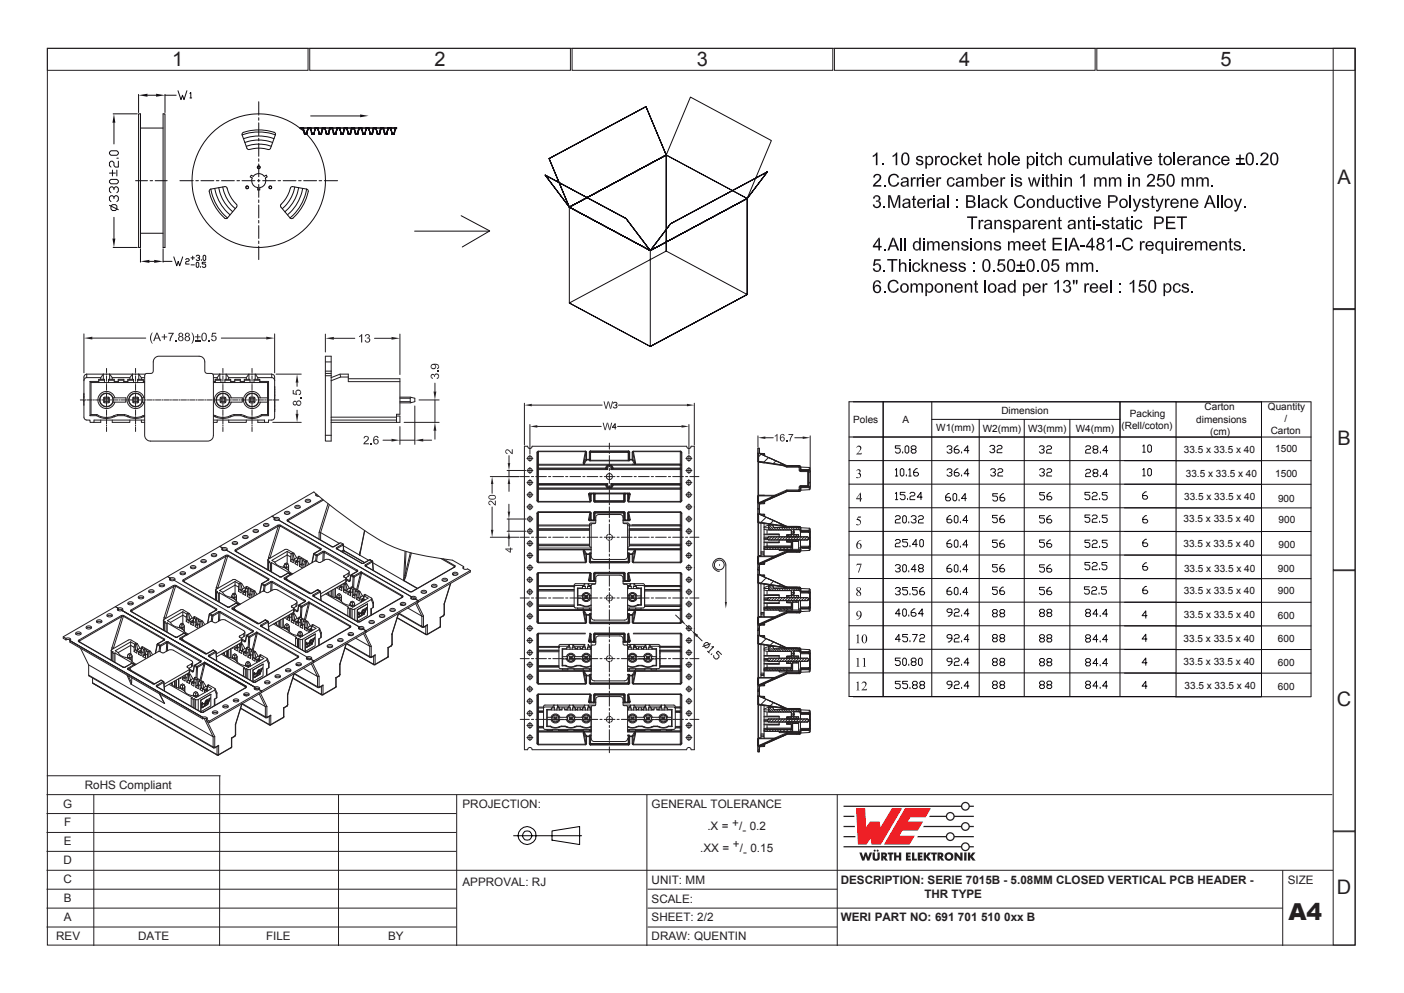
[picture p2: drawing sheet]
<svg xmlns="http://www.w3.org/2000/svg" width="297mm" height="210mm" viewBox="0 0 297 210" stroke-linecap="round" stroke-linejoin="round" font-family="sans-serif">
<defs><g id="words">
<text font-size="4.9" fill="#231f20" x="272.6" y="194.5">A4</text>
<g font-size="4.2" fill="#231f20">
<text x="36.4" y="14">1</text>
<text x="91.9" y="14">2</text>
<text x="147.4" y="14">3</text>
<text x="202.9" y="14">4</text>
<text x="258.2" y="14">5</text>
<text x="282.9" y="38.8">A</text>
<text x="282.9" y="94.1">B</text>
<text x="282.8" y="149.3">C</text>
<text x="282.8" y="189">D</text>
</g>
<g font-size="2.5" fill="#231f20">
<text x="17.9" y="166.8">RoHS Compliant</text>
<text x="13.4" y="171">G</text>
<text x="97.8" y="170.8">PROJECTION:</text>
<text x="137.8" y="170.8">GENERAL TOLERANCE</text>
<text x="13.5" y="178.7">E</text>
<text x="13.6" y="174.6">F</text>
<text x="149.6" y="175.6">.X =</text>
<text x="154.9" y="174.8">+</text>
<text x="155.1" y="179.4">+</text>
<text x="156.4" y="175.6">/ 0.2</text>
<text x="157" y="176.4">-</text>
<text x="13.4" y="182.7">D</text>
<text x="148.1" y="180.2">.XX =</text>
<text x="156.5" y="180.2">/ 0.15</text>
<text x="157.2" y="181">-</text>
<text x="13.4" y="186.7">C</text>
<text x="13.5" y="190.8">B</text>
<text x="97.8" y="187.3">APPROVAL: RJ</text>
<text x="137.8" y="190.9">SCALE:</text>
<text x="137.8" y="186.8">UNIT: MM</text>
<text x="177.8" y="186.8">DESCRIPTION: SERIE 7015B - 5.08MM CLOSED VERTICAL PCB HEADER -</text>
<text x="195.5" y="189.8">THR TYPE</text>
<text x="272.4" y="186.8">SIZE</text>
<text x="13.5" y="194.8">A</text>
<text x="137.8" y="194.8">SHEET: 2/2</text>
<text x="177.8" y="194.8">WERI PART NO: 691</text>
<text x="202.6" y="194.8">701</text>
<text x="207.5" y="194.8">510</text>
<text x="212.4" y="194.8">0xx B</text>
<text x="11.9" y="198.8">REV</text>
<text x="29.2" y="198.8">DATE</text>
<text x="56.3" y="198.8">FILE</text>
<text x="82.1" y="198.8">BY</text>
<text x="137.8" y="198.8">DRAW: QUENTIN</text>
</g>
<g font-size="2.1" fill="#0f0c12">
<text x="180.5" y="89.4">Poles</text>
<text x="190.9" y="89.4">A</text>
<text x="211.8" y="87.5">Dimension</text>
<text x="239" y="88.1">Packing</text>
<text x="253" y="89.4">dimensions</text>
<text x="254.8" y="86.8">Carton</text>
<text x="268.2" y="86.8">Quantity</text>
<text x="271.7" y="89.3">/</text>
<text x="198.1" y="91.2">W1(mm)</text>
<text x="207.9" y="91.4">W2(mm)</text>
<text x="217.5" y="91.4">W3(mm)</text>
<text x="227.6" y="91.3">W4(mm)</text>
<text x="237.2" y="90.7">(Rell/coton)</text>
<text x="250.4" y="95.8">33.5 x 33.5 x 40</text>
<text x="256" y="91.9">(cm)</text>
<text x="268.8" y="91.9">Carton</text>
<text x="269.8" y="95.6">1500</text>
<text x="250.9" y="100.9">33.5 x 33.5 x 40</text>
<text x="269.8" y="100.9">1500</text>
<text x="250.5" y="105.7">33.5 x 33.5 x 40</text>
<text x="270.4" y="106.1">900</text>
<text x="250.4" y="110.4">33.5 x 33.5 x 40</text>
<text x="270.5" y="110.5">900</text>
<text x="250.4" y="115.6">33.5 x 33.5 x 40</text>
<text x="270.5" y="115.9">900</text>
<text x="250.4" y="125.7">33.5 x 33.5 x 40</text>
<text x="250.5" y="120.9">33.5 x 33.5 x 40</text>
<text x="270.3" y="120.9">900</text>
<text x="270.3" y="125.7">900</text>
<text x="250.4" y="130.7">33.5 x 33.5 x 40</text>
<text x="270.3" y="130.9">600</text>
<text x="250.4" y="135.7">33.5 x 33.5 x 40</text>
<text x="270.3" y="135.7">600</text>
<text x="250.4" y="140.7">33.5 x 33.5 x 40</text>
<text x="270.3" y="140.8">600</text>
<text x="250.6" y="145.6">33.5 x 33.5 x 40</text>
<text x="270.3" y="145.8">600</text>
</g>
</g></defs>
<!-- layer: Calque 1 -->
<g fill="none" stroke="#231f20" stroke-width=".21">
<path d="M10 10.2h276.7v189.7h-276.7zM10 10.2h55.2v4.7h-55.2zM65.5 10.2h55.2v4.7h-55.2zM121 10.2h55.2v4.7h-55.2zM176.5 10.2h55.2v4.7h-55.2zM232 10.2h54.7v4.7h-54.7zM282 10.2h4.7v55.1h-4.7zM282 65.5h4.7v55h-4.7zM282 120.7h4.7v55h-4.7zM9.8 168h272M9.8 176h86.7M9.8 172h86.7"/>
<path d="M9.9 164.1h36.7M19.8 168v32M46.5 164l-.1 36M71.6 168v32M96.6 168v32M136.8 168v32M177.1 168v32M282 175.9h4.7v24h-4.7zM9.8 192h86.7M9.8 188h86.7M9.8 196h86.7M9.8 184h272.2"/>
<path d="M9.8 180h86.7M137 192h134.3M137 188h40.1M137 196h40.1M271.3 184v16"/>
</g>
<g fill="none" stroke="#000" stroke-width=".21">
<path d="M108.6 176.7h14.4M116.8 175.7l5.8-.9v3.8l-5.8-.9z"/>
<circle cx="111.5" cy="176.7" r="1.88"/>
<circle cx="111.5" cy="176.7" r="1.02"/>
</g>
<g fill="#ee1d23">
<path d="M181.1 170.9h1.9l.2 4 .9-1.2h2l.2 1.3 2.4-4.1h2.1l-4.5 7.7h-1.9l-.2-1.3-.9 1.3h-1.8z"/>
<path d="M191.4 170.9h5.5l-1.1 1.9h-3.2l-.6 .9h3.3l-1.1 1.9h-3.3l-.6 1.1h3.2l-1.1 1.9h-5.4z"/>
</g>
<g fill="#231f20">
<path d="M181.8 180.3h.5l.3 1 .3-1h.4l.3 1 .4-1h.5l-.6 1.7h-.5l-.3-1-.3 1h-.4z"/>
<path d="M184.6 180.3h.5v1.2l.2 .1 .3-.1v-1.2h.5v1.1a.76 .76 0 0 1-.8 .6 .76 .76 0 0 1-.7-.6z"/>
<path d="M187.8 180.3h1.2v.4h-.4v1.3h-.5l.1-1.3h-.4z"/>
<path d="M189.1 180.3h.5v.6h.6v-.6h.5l-.1 1.7h-.4v-.7h-.6v.7h-.5z"/>
<path d="M191.6 180.3h1.1v.4h-.6v.2h.5v.4h-.5v.3h.6v.4h-1.1z"/>
<path d="M192.9 180.3h.5v1.3h.5v.4h-1z"/>
<path d="M194.1 180.3h1v.4h-.5v.2h.5v.4h-.5v.3h.6v.4h-1.1z"/>
<path d="M195.4 180.3h.5v.7l.5-.7h.6l-.7 .8 .7 .9h-.6l-.5-.7v.7h-.5z"/>
<path d="M197 180.3h1.2v.4h-.4v1.3h-.5v-1.3h-.3z"/>
<path d="M201.9 180.3h.5l.8 1-.1-1h.5v1.7h-.5l-.7-1.1v1.1h-.5z"/>
<path d="M204 180.3h.5v1.7h-.5z"/>
<path d="M204.7 180.3h.5v.7l.5-.7h.6l-.6 .8 .7 .9h-.6l-.6-.7v.7h-.5z"/>
<circle cx="185" cy="179.9" r=".22"/>
<circle cx="185.7" cy="179.9" r=".22"/>
</g>
<g fill="#231f20">
<path d="M186.4 180.3h.5a.55 .55 0 0 1 .7 .3 .55 .55 0 0 1-.3 .7l.5 .7h-.5l-.4-.6v.6h-.5zM186.9 180.7v.3h.2v-.2z" fill-rule="evenodd"/>
<path d="M198.3 180.3h.6a.55 .55 0 0 1 .6 .3 .55 .55 0 0 1-.2 .7l.4 .7h-.5l-.4-.6v.6h-.5zM198.8 180.7v.3h.2l.1-.2z" fill-rule="evenodd"/>
<path d="M199.8 181.1a.95 .95 0 0 1 1.9 0 .95 .95 0 0 1-1.9 0zM200.3 181.2a.5 .5 0 0 0 1 0 .5 .5 0 0 0-1 0z" fill-rule="evenodd"/>
</g>
<path d="M178.4 176.9h2.6M178.4 174.8h2.4M178.4 172.6h2.3" fill="none" stroke="#231f20" stroke-width=".27"/>
<g fill="#231f20">
<path d="M203.5 170.5a.7 .7 0 0 1 1.4 0 .7 .7 0 0 1-1.4 0zM178.4 170.4h24.9a.94 .94 0 0 1 .9-.8 .94 .94 0 0 1 1 .8h.8v.2h-.8a.94 .94 0 0 1-1 .9 .94 .94 0 0 1-.9-.9h-24.9z" fill-rule="evenodd"/>
<path d="M200.3 172.6a.7 .7 0 0 1 1.4 0 .7 .7 0 0 1-1.4 0zM196.7 172.5h3.4a.94 .94 0 0 1 .9-.8 .94 .94 0 0 1 1 .8h4v.3h-4a.94 .94 0 0 1-1 .8 .94 .94 0 0 1-.9-.8h-3.6z" fill-rule="evenodd"/>
<path d="M203.5 174.8a.7 .7 0 0 1 1.4 0 .7 .7 0 0 1-1.4 0zM195.4 174.7h7.9a.94 .94 0 0 1 .9-.9 .94 .94 0 0 1 1 .9h.8v.2h-.8a.94 .94 0 0 1-1 .8 .94 .94 0 0 1-.9-.8h-8z" fill-rule="evenodd"/>
<path d="M200.3 176.9a.7 .7 0 0 1 1.4 0 .7 .7 0 0 1-1.4 0zM194.2 176.8h5.9a.94 .94 0 0 1 .9-.8 .94 .94 0 0 1 1 .8h4v.3h-4a.94 .94 0 0 1-1 .8 .94 .94 0 0 1-.9-.8h-6.1z" fill-rule="evenodd"/>
<path d="M203.5 179.1a.7 .7 0 0 1 1.4 0 .7 .7 0 0 1-1.4 0zM178.4 178.9h24.9a.94 .94 0 0 1 .9-.8 .94 .94 0 0 1 1 .8h.8v.3h-.8a.94 .94 0 0 1-1 .8 .94 .94 0 0 1-.9-.8h-24.9z" fill-rule="evenodd"/>
</g>
<g fill="#0f0c12">
<path d="M184.6 32.9l.7-.1-.7 .4z" fill-rule="evenodd"/>
<path d="M184.8 32.8l.6-.6h.2v2.7h-.3v-2.1z" fill-rule="evenodd"/>
<path d="M188.8 32.9l.7-.1-.7 .4z" fill-rule="evenodd"/>
<path d="M189 32.8l.6-.6h.2v2.7h-.3v-2.1z" fill-rule="evenodd"/>
<path d="M190.9 32.6l.6-.1a1.19 1.19 0 0 0-.5 1.6l.1 .4 .4 .2h-.6a2.37 2.37 0 0 1 0-2.1z" fill-rule="evenodd"/>
<path d="M191 32.5a.8 .8 0 0 1 1.3 .4 1.75 1.75 0 0 1-.3 1.9l-.5 .2-.6-.3a1.05 1.05 0 0 0 1.1-.4 1.05 1.05 0 0 0 0-1.1l-.2-.6z" fill-rule="evenodd"/>
<path d="M193.7 34.4l.4-.1 .1 .3 .4 .1h-.7z" fill-rule="evenodd"/>
<path d="M193.9 33.2h.6h-.2l-.2 .3 .8 .4a.55 .55 0 0 1 .4 .5 .55 .55 0 0 1-.5 .5h-.6l-.3-.2h.7a.33 .33 0 0 0 .4-.4l-.2-.1a.8 .8 0 0 1-.9-1z" fill-rule="evenodd"/>
<path d="M193.9 33.2a.81 .81 0 0 1 1.4 .3h-.4l-.3-.3z" fill-rule="evenodd"/>
<path d="M196.1 33.2h.5z" fill-rule="evenodd"/>
<path d="M195.8 33h.3v.2l.3 .1a.83 .83 0 0 0 .2 1.4h-.5v1h-.3z" fill-rule="evenodd"/>
<path d="M196.1 33.2l.1-.1a.8 .8 0 0 1 .9 0 .8 .8 0 0 1 .3 .9 .81 .81 0 0 1-.4 .9 .81 .81 0 0 1-.9-.2h.5a.8 .8 0 0 0 .5-.7 .8 .8 0 0 0-.5-.8z" fill-rule="evenodd"/>
<path d="M197.8 33h.3v.3h.4h-.2l-.1 .4-.1 1.2h-.3z" fill-rule="evenodd"/>
<path d="M198.3 33.1l.2-.2 .4 .1-.1 .4-.7-.1z" fill-rule="evenodd"/>
<path d="M199.2 33.2h.7a.75 .75 0 0 0-.7 .8 .75 .75 0 0 0 .7 .7h-.7a1.24 1.24 0 0 1 0-1.5z" fill-rule="evenodd"/>
<path d="M199.2 33.2a.97 .97 0 0 1 1.3 .1 .97 .97 0 0 1 0 1.3 .97 .97 0 0 1-1.3 .1h.7a.76 .76 0 0 0 .5-.7 .76 .76 0 0 0-.5-.8z" fill-rule="evenodd"/>
<path d="M201.3 34.7h.9l.2-.5 .3 .1a.84 .84 0 0 1-.5 .7 .84 .84 0 0 1-.9-.3z" fill-rule="evenodd"/>
<path d="M201.9 33.2h.6l.2 .4h-.3l-.2-.3z" fill-rule="evenodd"/>
<path d="M201.4 33.1l.6-.2 .5 .3h-.6a.77 .77 0 0 0-.5 .7 .77 .77 0 0 0 .5 .8h-.6a1.25 1.25 0 0 1 .1-1.6z" fill-rule="evenodd"/>
<path d="M204.1 33h.5l-.8 .7 .8 1.2h-.4l-.8-1.1z" fill-rule="evenodd"/>
<path d="M203 32.2h.4v1.6l.2 .1-.2 .3v.7h-.4z" fill-rule="evenodd"/>
<path d="M205 34.7h.9l.3-.4h.4a.92 .92 0 0 1-1.6 .4z" fill-rule="evenodd"/>
<path d="M205 33.2h.7l-.3 .1-.3 .5h1.5v.2h-1.5l.2 .5 .4 .2h-.7a1.28 1.28 0 0 1 0-1.5z" fill-rule="evenodd"/>
<path d="M205 33.2a.9 .9 0 0 1 1-.2 .9 .9 0 0 1 .6 .8h-1.5h1.1l-.3-.5z" fill-rule="evenodd"/>
<path d="M207.1 34.7l.6-.1 .1 .3h-.5z" fill-rule="evenodd"/>
<path d="M207.1 32.5l.3-.2v.7h.3v.2h-.3v1.4l.2 .1h-.5v-1.5h-.3v-.2h.3z" fill-rule="evenodd"/>
<path d="M209.4 33.2a.7 .7 0 0 1 .8-.2 .7 .7 0 0 1 .5 .7v1.2h-.4v-1.5l-.3-.2z" fill-rule="evenodd"/>
<path d="M209.1 32.2h.3v1h.5a.52 .52 0 0 0-.5 .7v1h-.3z" fill-rule="evenodd"/>
<path d="M211.3 33.2h.6a.75 .75 0 0 0-.6 .8 .75 .75 0 0 0 .6 .7h-.6a1.24 1.24 0 0 1 0-1.5z" fill-rule="evenodd"/>
<path d="M211.3 33.2a.97 .97 0 0 1 1.3 .1 .97 .97 0 0 1 0 1.3 .97 .97 0 0 1-1.3 .1h.6a.76 .76 0 0 0 .6-.7 .76 .76 0 0 0-.6-.8z" fill-rule="evenodd"/>
</g>
<path d="M186.7 34.5h.3v.4h-.3z" fill="#0f0c12"/>
<path d="M213.4 32.2v2.7" fill="none" stroke="#0f0c12" stroke-width=".34"/>
<g fill="#0f0c12">
<path d="M214.2 34.7h.9l.3-.4h.4a.92 .92 0 0 1-1.6 .4z" fill-rule="evenodd"/>
<path d="M214.2 33.2h.7l-.3 .1-.3 .5h1.5v.2h-1.5l.2 .5 .4 .2h-.7a1.28 1.28 0 0 1 0-1.5z" fill-rule="evenodd"/>
<path d="M214.2 33.2a.9 .9 0 0 1 1-.2 .9 .9 0 0 1 .6 .8h-1.5h1.1l-.3-.5z" fill-rule="evenodd"/>
<path d="M217.6 33.2h.4z" fill-rule="evenodd"/>
<path d="M217.2 33h.3v.2l.4 .1a.83 .83 0 0 0 .1 1.4h-.5v1h-.3z" fill-rule="evenodd"/>
<path d="M217.6 33.2v-.1a.8 .8 0 0 1 1 0 .8 .8 0 0 1 .3 .9 .81 .81 0 0 1-.4 .9 .81 .81 0 0 1-1-.2h.5a.8 .8 0 0 0 .6-.7 .8 .8 0 0 0-.6-.8z" fill-rule="evenodd"/>
<path d="M220.2 34.7l.7-.1v.3h-.5z" fill-rule="evenodd"/>
<path d="M220.2 32.5l.3-.2v.7h.4v.2h-.4v1.4l.2 .1h-.5v-1.5h-.3v-.2h.3z" fill-rule="evenodd"/>
<path d="M221.3 34.7h.9l.3-.5 .3 .1a.84 .84 0 0 1-.6 .7 .84 .84 0 0 1-.9-.3z" fill-rule="evenodd"/>
<path d="M222 33.2h.6l.1 .4h-.3l-.1-.3z" fill-rule="evenodd"/>
<path d="M221.5 33.1l.6-.2 .5 .3h-.6a.77 .77 0 0 0-.6 .7 .77 .77 0 0 0 .6 .8h-.7a1.25 1.25 0 0 1 .2-1.6z" fill-rule="evenodd"/>
<path d="M223.4 33.2a.7 .7 0 0 1 .8-.2 .7 .7 0 0 1 .4 .7v1.2h-.3l-.1-1.5-.2-.2z" fill-rule="evenodd"/>
<path d="M223.1 32.2h.3v1h.5a.52 .52 0 0 0-.5 .7v1h-.3z" fill-rule="evenodd"/>
<path d="M226.3 34.7h.9l.3-.5 .3 .1a.84 .84 0 0 1-.6 .7 .84 .84 0 0 1-.9-.3z" fill-rule="evenodd"/>
<path d="M227 33.2h.6l.1 .4h-.3l-.1-.3z" fill-rule="evenodd"/>
<path d="M226.5 33.1l.6-.2 .5 .3h-.6a.77 .77 0 0 0-.6 .7 .77 .77 0 0 0 .6 .8h-.7a1.25 1.25 0 0 1 .2-1.6z" fill-rule="evenodd"/>
<path d="M228.8 34.7h.5z" fill-rule="evenodd"/>
<path d="M228.1 33h.3v1.1a.49 .49 0 0 0 .4 .6h.5a.69 .69 0 0 1-.8 .3 .69 .69 0 0 1-.4-.8z" fill-rule="evenodd"/>
<path d="M229.3 33h.3v1.9h-.3v-.2l-.2-.1 .2-.4z" fill-rule="evenodd"/>
<path d="M231.2 33.3l.9-.1-.3 .1-.1 .3-.1 1.3h-.3v-1.4z" fill-rule="evenodd"/>
<path d="M230.5 33.2h.5z" fill-rule="evenodd"/>
<path d="M230.1 33h.3v.3h.3l-.2 .4v1.2h-.4z" fill-rule="evenodd"/>
<path d="M231.7 33.2a.63 .63 0 0 1 .7-.2 .63 .63 0 0 1 .4 .6v1.3h-.3v-1.2a.35 .35 0 0 0-.4-.5z" fill-rule="evenodd"/>
<path d="M230.5 33.2a.64 .64 0 0 1 1.1 .1z" fill-rule="evenodd"/>
<path d="M234 34.7h.6z" fill-rule="evenodd"/>
<path d="M233.3 33h.3v1.1a.49 .49 0 0 0 .4 .6h.5a.69 .69 0 0 1-.8 .3 .69 .69 0 0 1-.4-.8z" fill-rule="evenodd"/>
<path d="M234.5 33h.3v1.9h-.2v-.2l-.3-.1 .2-.4z" fill-rule="evenodd"/>
</g>
<g fill="#0f0c12">
<path d="M219.3 33h.3v1.9h-.3z"/>
<path d="M219.3 32.2h.3v.4h-.3z"/>
</g>
<path d="M235.5 32.2v2.7" fill="none" stroke="#0f0c12" stroke-width=".34"/>
<g fill="#0f0c12">
<path d="M236.8 34.7h.7z" fill-rule="evenodd"/>
<path d="M236.2 34.1l.2-.2 1 .1-.5 .1a.34 .34 0 0 0-.5 .2 .34 .34 0 0 0 .4 .4h.6a.72 .72 0 0 1-.8 .3 .72 .72 0 0 1-.5-.6z" fill-rule="evenodd"/>
<path d="M236.3 33.2h.7l-.4 .1-.1 .3-.4-.1z" fill-rule="evenodd"/>
<path d="M236.3 33.2a.81 .81 0 0 1 .9-.3 .81 .81 0 0 1 .6 .8l.1 1.2-.8-.2 .3-.3v-.4l-1-.1 .5-.1a.36 .36 0 0 0 .4 0 .36 .36 0 0 0 .1-.4z" fill-rule="evenodd"/>
<path d="M238.3 34.7l.7-.1v.3h-.4z" fill-rule="evenodd"/>
<path d="M238.3 32.5l.4-.2v.7h.3v.2h-.3v1.4l.1 .1h-.5v-1.5h-.2v-.2h.2z" fill-rule="evenodd"/>
<path d="M241.4 33h.3l-.7 1.9h-.3z" fill-rule="evenodd"/>
<path d="M239.9 33h.4l.5 1.5-.1 .4z" fill-rule="evenodd"/>
<path d="M242.2 34.7h.9l.3-.4h.3a.92 .92 0 0 1-1.5 .4z" fill-rule="evenodd"/>
<path d="M242.2 33.2h.6l-.3 .1-.2 .5h1.4v.2h-1.4l.1 .5 .4 .2h-.7a1.28 1.28 0 0 1 .1-1.5z" fill-rule="evenodd"/>
<path d="M242.2 33.2a.9 .9 0 0 1 .9-.2 .9 .9 0 0 1 .6 .8h-1.4h1.1l-.3-.5z" fill-rule="evenodd"/>
<path d="M245.2 34.7l.7-.1v.3h-.4z" fill-rule="evenodd"/>
<path d="M245.2 32.5l.4-.2v.7h.3v.2h-.3v1.4l.1 .1h-.5v-1.5h-.2v-.2h.2z" fill-rule="evenodd"/>
<path d="M246.3 33.2h.7a.75 .75 0 0 0-.6 .8 .75 .75 0 0 0 .6 .7h-.7a1.24 1.24 0 0 1 0-1.5z" fill-rule="evenodd"/>
<path d="M246.4 33.2a.97 .97 0 0 1 1.3 .1 .97 .97 0 0 1-.1 1.3 .97 .97 0 0 1-1.3 .1h.7a.76 .76 0 0 0 .6-.7 .76 .76 0 0 0-.6-.8z" fill-rule="evenodd"/>
</g>
<g fill="#0f0c12">
<path d="M239.3 33h.4v1.9h-.4z"/>
<path d="M239.3 32.2h.4v.4h-.4z"/>
</g>
<path d="M248.4 32.2v2.7" fill="none" stroke="#0f0c12" stroke-width=".34"/>
<g fill="#0f0c12">
<path d="M249.2 34.7h.9l.3-.4h.4a.92 .92 0 0 1-1.6 .4z" fill-rule="evenodd"/>
<path d="M249.2 33.2h.7l-.3 .1-.3 .5h1.5v.2h-1.5l.2 .5 .4 .2h-.7a1.28 1.28 0 0 1 0-1.5z" fill-rule="evenodd"/>
<path d="M249.2 33.2a.9 .9 0 0 1 1-.2 .9 .9 0 0 1 .6 .8h-1.5h1.1l-.2-.5z" fill-rule="evenodd"/>
<path d="M251.2 33h.3v.3h.4h-.2l-.2 .4v1.2h-.3z" fill-rule="evenodd"/>
<path d="M251.6 33.1l.3-.2 .3 .1-.1 .4-.6-.1z" fill-rule="evenodd"/>
<path d="M253 34.7h.7z" fill-rule="evenodd"/>
<path d="M252.4 34.1l.2-.2 1 .1-.4 .1a.34 .34 0 0 0-.5 .2 .34 .34 0 0 0 .3 .4h.6a.72 .72 0 0 1-.8 .3 .72 .72 0 0 1-.5-.6z" fill-rule="evenodd"/>
<path d="M252.5 33.2h.7l-.4 .1-.1 .3-.3-.1z" fill-rule="evenodd"/>
<path d="M252.5 33.2a.81 .81 0 0 1 .9-.3 .81 .81 0 0 1 .6 .8l.1 1.2-.8-.2 .3-.3v-.4l-1-.1 .5-.1a.36 .36 0 0 0 .4 0 .36 .36 0 0 0 .1-.4z" fill-rule="evenodd"/>
<path d="M254.8 33.2h.5z" fill-rule="evenodd"/>
<path d="M254.5 33h.3v.3h.3l-.3 .3v1.3h-.3z" fill-rule="evenodd"/>
<path d="M254.8 33.2a.7 .7 0 0 1 .9-.2 .7 .7 0 0 1 .4 .7v1.2h-.4v-1.4l-.1-.2z" fill-rule="evenodd"/>
<path d="M256.7 34.7h.9l.2-.5 .4 .1a.84 .84 0 0 1-.6 .7 .84 .84 0 0 1-.9-.3z" fill-rule="evenodd"/>
<path d="M257.3 33.2h.7l.1 .4h-.3l-.2-.3z" fill-rule="evenodd"/>
<path d="M256.9 33.1l.5-.2 .6 .3h-.7a.77 .77 0 0 0-.5 .7 .77 .77 0 0 0 .5 .8h-.6a1.25 1.25 0 0 1 .2-1.6z" fill-rule="evenodd"/>
<path d="M258.6 34.7h.9l.2-.4h.4a.92 .92 0 0 1-1.5 .4z" fill-rule="evenodd"/>
<path d="M258.6 33.2h.6l-.3 .1-.2 .5h1.4v.2h-1.4l.1 .5 .4 .2h-.7a1.28 1.28 0 0 1 .1-1.5z" fill-rule="evenodd"/>
<path d="M258.6 33.2a.9 .9 0 0 1 .9-.2 .9 .9 0 0 1 .6 .8h-1.4h1.1l-.3-.5z" fill-rule="evenodd"/>
<path d="M262.2 32.7h.3v.7h.7v.3h-.7v.8h-.3v-.8h-.8v-.3h.8z" fill-rule="evenodd"/>
<path d="M263.7 32.6l.7-.1a1.19 1.19 0 0 0-.5 1.6l.1 .4 .4 .2h-.6a2.37 2.37 0 0 1-.1-2.1z" fill-rule="evenodd"/>
<path d="M263.8 32.5a.8 .8 0 0 1 1.3 .4 1.75 1.75 0 0 1-.2 1.9l-.6 .2-.5-.3a1.05 1.05 0 0 0 1-.4 1.05 1.05 0 0 0 .1-1.1l-.2-.6z" fill-rule="evenodd"/>
<path d="M267.5 32.5h.7a1.18 1.18 0 0 1-.6 1.6l-.6 .5h1.3v.3h-1.7l.1-.4 .6-.6a.82 .82 0 0 0 .4-1.4z" fill-rule="evenodd"/>
<path d="M266.9 32.4a1.01 1.01 0 0 1 1.3 .1h-.7a.5 .5 0 0 0-.5 .5h-.4z" fill-rule="evenodd"/>
<path d="M268.9 32.5h.6a1.19 1.19 0 0 0-.4 1.6l.1 .4 .4 .2h-.7a2.3 2.3 0 0 1 0-2.2z" fill-rule="evenodd"/>
<path d="M269 32.5a.8 .8 0 0 1 1.3 .4 1.75 1.75 0 0 1-.3 1.9l-.5 .2-.5-.3a1.05 1.05 0 0 0 1-.4 1.05 1.05 0 0 0 .1-1.1l-.2-.6z" fill-rule="evenodd"/>
<path d="M185.6 37h.7a1.18 1.18 0 0 1-.7 1.6l-.5 .5h1.3v.4h-1.8l.2-.5 .6-.6a.82 .82 0 0 0 .4-1.3z" fill-rule="evenodd"/>
<path d="M185 37a1.01 1.01 0 0 1 1.3 0h-.7a.5 .5 0 0 0-.6 .6l-.3-.1z" fill-rule="evenodd"/>
<path d="M188.3 39.2a1.4 1.4 0 0 0 1.4-.3l.2-.4 .3 .1a1.19 1.19 0 0 1-1.9 .6z" fill-rule="evenodd"/>
<path d="M189.1 37h.8l.3 .5-.4 .1-.3-.5z" fill-rule="evenodd"/>
<path d="M188.1 37.2l.4-.3a1.26 1.26 0 0 1 1.4 .1 1.42 1.42 0 0 0-1.6 .7l-.1 .5a.92 .92 0 0 0 .9 1h-.8a1.68 1.68 0 0 1-.2-2z" fill-rule="evenodd"/>
<path d="M191.2 39.2h.7z" fill-rule="evenodd"/>
<path d="M190.7 38.5h1.2l-.5 .1a.34 .34 0 0 0-.5 .2 .34 .34 0 0 0 .3 .4l.6 .1a.72 .72 0 0 1-.7 .3 .72 .72 0 0 1-.6-.6z" fill-rule="evenodd"/>
<path d="M190.7 37.7h.7l-.3 .1-.2 .3h-.3z" fill-rule="evenodd"/>
<path d="M190.8 37.7a.81 .81 0 0 1 .9-.3 .81 .81 0 0 1 .5 .8l.1 1.3-.8-.3 .3-.3 .1-.4h-1.1l.5-.2a.36 .36 0 0 0 .4 0 .36 .36 0 0 0 .1-.4z" fill-rule="evenodd"/>
<path d="M192.7 37.5h.3v.3h.4l-.2 .1-.2 .3v1.3h-.3z" fill-rule="evenodd"/>
<path d="M193.1 37.6l.3-.1 .3 .1-.1 .3-.6-.1z" fill-rule="evenodd"/>
<path d="M193.9 37.5h.3v.3h.5l-.3 .1-.1 .3v1.3h-.4z" fill-rule="evenodd"/>
<path d="M194.4 37.6l.3-.1 .3 .1-.1 .3-.7-.1z" fill-rule="evenodd"/>
<path d="M196.2 39.2h.9l.2-.4 .4 .1a.92 .92 0 0 1-1.5 .3z" fill-rule="evenodd"/>
<path d="M196.2 37.7h.6l-.3 .1-.2 .5h1.4v.3h-1.4l.1 .5 .4 .1h-.7a1.28 1.28 0 0 1 .1-1.5z" fill-rule="evenodd"/>
<path d="M196.2 37.7a.9 .9 0 0 1 .9-.2 .9 .9 0 0 1 .6 .8h-1.4h1.1l-.3-.5z" fill-rule="evenodd"/>
<path d="M198.1 37.5h.3v.3h.4l-.2 .1-.2 .3v1.3h-.3z" fill-rule="evenodd"/>
<path d="M198.5 37.6l.3-.1 .3 .1-.1 .3-.6-.1z" fill-rule="evenodd"/>
<path d="M200.5 39.2h.9l.3-.5 .3 .1a.84 .84 0 0 1-.6 .7 .84 .84 0 0 1-.9-.3z" fill-rule="evenodd"/>
<path d="M201.2 37.7h.6l.1 .4h-.3l-.1-.2z" fill-rule="evenodd"/>
<path d="M200.7 37.6l.6-.1 .5 .2h-.6a.77 .77 0 0 0-.6 .8 .77 .77 0 0 0 .6 .7h-.7a1.25 1.25 0 0 1 .2-1.6z" fill-rule="evenodd"/>
<path d="M202.9 39.2h.6z" fill-rule="evenodd"/>
<path d="M202.4 38.5h1.1l-.5 .1a.34 .34 0 0 0-.5 .2 .34 .34 0 0 0 .4 .4l.6 .1a.72 .72 0 0 1-.8 .3 .72 .72 0 0 1-.6-.6z" fill-rule="evenodd"/>
<path d="M202.4 37.7h.6l-.3 .1-.2 .3h-.3z" fill-rule="evenodd"/>
<path d="M202.4 37.7a.81 .81 0 0 1 .9-.3 .81 .81 0 0 1 .5 .8l.1 1.3-.8-.3 .4-.3v-.4h-1.1l.5-.2a.36 .36 0 0 0 .4 0 .36 .36 0 0 0 .2-.4z" fill-rule="evenodd"/>
<path d="M205.4 37.8h.9h-.3l-.1 .3-.1 1.4h-.3v-1.5z" fill-rule="evenodd"/>
<path d="M204.7 37.7l.5 .1z" fill-rule="evenodd"/>
<path d="M204.3 37.5h.3v.3h.3l-.2 .4v1.3h-.4z" fill-rule="evenodd"/>
<path d="M205.9 37.7a.63 .63 0 0 1 .7-.2 .63 .63 0 0 1 .4 .6v1.4h-.3v-1.3a.35 .35 0 0 0-.4-.4z" fill-rule="evenodd"/>
<path d="M204.7 37.7a.64 .64 0 0 1 1.1 .1z" fill-rule="evenodd"/>
<path d="M207.8 39.2h.5z" fill-rule="evenodd"/>
<path d="M207.9 37.6l.3-.1a.84 .84 0 0 1 1 1.1l-.4 .8-.4 .1-.6-.2 .5-.1a.78 .78 0 0 0 .5-.7 .78 .78 0 0 0-.5-.8h-.5z" fill-rule="evenodd"/>
<path d="M207.5 36.8h.3v.9h.4a.85 .85 0 0 0-.1 1.5h-.3v.3h-.3z" fill-rule="evenodd"/>
<path d="M209.7 39.2h.9l.3-.4 .3 .1a.92 .92 0 0 1-1.5 .3z" fill-rule="evenodd"/>
<path d="M209.7 37.7h.7l-.3 .1-.3 .5h1.4v.3h-1.4l.2 .5 .4 .1h-.8a1.28 1.28 0 0 1 .1-1.5z" fill-rule="evenodd"/>
<path d="M209.7 37.7a.9 .9 0 0 1 .9-.2 .9 .9 0 0 1 .6 .8h-1.4h1.1l-.3-.5z" fill-rule="evenodd"/>
<path d="M211.6 37.5h.3v.3h.4l-.2 .1-.1 .3v1.3h-.4z" fill-rule="evenodd"/>
<path d="M212.1 37.6l.2-.1 .4 .1-.1 .3-.7-.1z" fill-rule="evenodd"/>
<path d="M214.6 38.9l.4-.1 .1 .3 .4 .1h-.7z" fill-rule="evenodd"/>
<path d="M214.8 37.7h.6l-.2 .1-.2 .2 .8 .4a.55 .55 0 0 1 .4 .5 .55 .55 0 0 1-.5 .6h-.6l-.3-.3h.7a.33 .33 0 0 0 .4-.4l-.2-.1a.8 .8 0 0 1-.9-1z" fill-rule="evenodd"/>
<path d="M214.8 37.7l.8-.2 .3 .1 .3 .4-.4 .1-.1-.3z" fill-rule="evenodd"/>
<path d="M217.4 37.5h.4l.4 1.6-.2 .4z" fill-rule="evenodd"/>
<path d="M218.6 37.5h.4l-.6 2h-.4z" fill-rule="evenodd"/>
<path d="M219 37.5l.3 1.5-.1 .5-.4-1.5z" fill-rule="evenodd"/>
<path d="M219.8 37.5h.3l-.6 2h-.3z" fill-rule="evenodd"/>
<path d="M221.3 39.2h.6l.1 .3h-.5z" fill-rule="evenodd"/>
<path d="M221.3 37l.3-.2v.7h.3v.3h-.3v1.3l.2 .1h-.5v-1.4h-.3v-.3h.3z" fill-rule="evenodd"/>
<path d="M222.6 37.7a.7 .7 0 0 1 .8-.2 .7 .7 0 0 1 .4 .7v1.3h-.3v-1.6l-.3-.1z" fill-rule="evenodd"/>
<path d="M222.3 36.8h.3v.9l.5 .1a.52 .52 0 0 0-.5 .6v1.1h-.3z" fill-rule="evenodd"/>
<path d="M225.5 37.7l.5 .1z" fill-rule="evenodd"/>
<path d="M225.2 37.5h.3v.3h.3l-.3 .4v1.3h-.3z" fill-rule="evenodd"/>
<path d="M225.5 37.7a.7 .7 0 0 1 .9-.2 .7 .7 0 0 1 .4 .8v1.2h-.4v-1.5l-.1-.2z" fill-rule="evenodd"/>
<path d="M228.5 37.4h.6l-.6 .4z" fill-rule="evenodd"/>
<path d="M228.7 37.3l.6-.5h.2v2.7h-.4v-2.1z" fill-rule="evenodd"/>
<path d="M232.5 37.8h.9h-.3l-.1 .3-.1 1.4h-.3v-1.5z" fill-rule="evenodd"/>
<path d="M231.8 37.7l.5 .1z" fill-rule="evenodd"/>
<path d="M231.5 37.5h.3v.3h.3l-.3 .4v1.3h-.3z" fill-rule="evenodd"/>
<path d="M233 37.7a.63 .63 0 0 1 .7-.2 .63 .63 0 0 1 .4 .6v1.4h-.3v-1.3a.35 .35 0 0 0-.4-.4z" fill-rule="evenodd"/>
<path d="M231.8 37.7a.64 .64 0 0 1 1.1 .1z" fill-rule="evenodd"/>
<path d="M235.6 37.8h.9h-.3l-.1 .3v1.4h-.4v-1.5z" fill-rule="evenodd"/>
<path d="M234.9 37.7l.5 .1z" fill-rule="evenodd"/>
<path d="M234.6 37.5h.3v.3h.3l-.3 .4v1.3h-.3z" fill-rule="evenodd"/>
<path d="M236.1 37.7a.63 .63 0 0 1 .7-.2 .63 .63 0 0 1 .4 .6v1.4h-.3v-1.5l-.2-.2z" fill-rule="evenodd"/>
<path d="M234.9 37.7a.64 .64 0 0 1 1.1 .1z" fill-rule="evenodd"/>
<path d="M239.9 37.7l.5 .1z" fill-rule="evenodd"/>
<path d="M239.6 37.5h.3v.3h.3l-.3 .4v1.3h-.3z" fill-rule="evenodd"/>
<path d="M239.9 37.7a.7 .7 0 0 1 .9-.2 .7 .7 0 0 1 .4 .8v1.2h-.4v-1.5l-.1-.2z" fill-rule="evenodd"/>
<path d="M243.5 37h.7a1.27 1.27 0 0 1-.8 1.8l-.4 .3h1.3v.4h-1.7l.1-.5 .6-.6a.82 .82 0 0 0 .4-1.3z" fill-rule="evenodd"/>
<path d="M242.9 37a1.01 1.01 0 0 1 1.3 0h-.7a.5 .5 0 0 0-.5 .6l-.4-.1z" fill-rule="evenodd"/>
<path d="M244.7 38.8l.3-.1 .2 .4 .3 .1h.7a.89 .89 0 0 1-.9 .3 .89 .89 0 0 1-.6-.7z" fill-rule="evenodd"/>
<path d="M245.5 38l.7-.1 .1 .1a.99 .99 0 0 1-.1 1.2h-.7a.63 .63 0 0 0 .6-.6 .63 .63 0 0 0-.6-.6z" fill-rule="evenodd"/>
<path d="M245.1 37.9l.6-.2 .5 .2z" fill-rule="evenodd"/>
<path d="M245 36.8h1.3v.3h-1l-.2 .8h1.1l-1.5 .3z" fill-rule="evenodd"/>
<path d="M247 37.1l.6-.1a1.19 1.19 0 0 0-.5 1.6l.1 .4 .4 .2h-.6a2.37 2.37 0 0 1 0-2.1z" fill-rule="evenodd"/>
<path d="M247.1 37a.8 .8 0 0 1 1.3 .4 1.75 1.75 0 0 1-.3 1.9l-.5 .2-.6-.2a1.05 1.05 0 0 0 1.1-.5 1.05 1.05 0 0 0 0-1.1l-.2-.5z" fill-rule="evenodd"/>
<path d="M251 37.8h.9h-.3l-.1 .3-.1 1.4h-.3v-1.5z" fill-rule="evenodd"/>
<path d="M250.3 37.7l.5 .1z" fill-rule="evenodd"/>
<path d="M250 37.5h.3v.3h.3l-.3 .4v1.3h-.3z" fill-rule="evenodd"/>
<path d="M251.5 37.7a.63 .63 0 0 1 .7-.2 .63 .63 0 0 1 .4 .6v1.4h-.3v-1.3a.35 .35 0 0 0-.4-.4z" fill-rule="evenodd"/>
<path d="M250.3 37.7a.64 .64 0 0 1 1.1 .1z" fill-rule="evenodd"/>
<path d="M254.1 37.8h.9h-.3l-.1 .3v1.4h-.4v-1.5z" fill-rule="evenodd"/>
<path d="M253.4 37.7l.5 .1z" fill-rule="evenodd"/>
<path d="M253.1 37.5h.3v.3h.3l-.3 .4v1.3h-.3z" fill-rule="evenodd"/>
<path d="M254.6 37.7a.63 .63 0 0 1 .7-.2 .63 .63 0 0 1 .4 .6v1.4h-.3v-1.3a.35 .35 0 0 0-.4-.4z" fill-rule="evenodd"/>
<path d="M253.5 37.7a.63 .63 0 0 1 1 .1z" fill-rule="evenodd"/>
<path d="M184.6 43.3l.4-.1 .1 .4 .4 .1-.6 .1z" fill-rule="evenodd"/>
<path d="M185.5 42.7l.6-.1a.86 .86 0 0 1 0 1.3 .86 .86 0 0 1-1.2-.1l.6-.1a.54 .54 0 0 0 .5-.5 .54 .54 0 0 0-.5-.5z" fill-rule="evenodd"/>
<path d="M185.3 42.4h.7l-.1 .1 .2 .1-.8 .1z" fill-rule="evenodd"/>
<path d="M184.8 41.6h.7h-.3l-.2 .4h-.3z" fill-rule="evenodd"/>
<path d="M184.9 41.4a.73 .73 0 0 1 1.1 0 .73 .73 0 0 1 0 1h-.6l.4-.1 .1-.5-.2-.2z" fill-rule="evenodd"/>
<path d="M190 41.3h.4l-.3 .4-.8 2.3h-.3z" fill-rule="evenodd"/>
</g>
<g fill="#0f0c12">
<path d="M261.4 34.6h1.8v.3h-1.8z"/>
<path d="M265.8 34.5h.3v.4h-.3z"/>
<path d="M187 39.1h.4v.4h-.4z"/>
<path d="M195.2 37.5h.3v2h-.3z"/>
<path d="M195.2 36.8h.3v.4h-.3z"/>
<path d="M213.9 37.5h.4v2h-.4z"/>
<path d="M213.9 36.8h.4v.4h-.4z"/>
<path d="M220.4 37.5h.3v2h-.3z"/>
<path d="M220.4 36.8h.3v.4h-.3z"/>
<path d="M224.4 37.5h.3v2h-.3z"/>
<path d="M224.4 36.8h.3v.4h-.3z"/>
<path d="M238.7 37.5h.4v2h-.4z"/>
<path d="M238.7 36.8h.4v.4h-.4z"/>
<path d="M256.3 39.1h.4v.4h-.4z"/>
<path d="M186.9 43.6h.4v.4h-.4z"/>
</g>
<path d="M190.3 41.3v2.7" fill="none" stroke="#0f0c12" stroke-width=".34"/>
<g fill="#0f0c12">
<path d="M187.9 41.3h.5l-.2 .4v2.3h-.3z" fill-rule="evenodd"/>
<path d="M188.4 41.3l.8 2.2-.2 .5-.8-2.3z" fill-rule="evenodd"/>
<path d="M191.6 43.8l.7-.1z" fill-rule="evenodd"/>
<path d="M191.1 43h1.1l-.5 .1a.34 .34 0 0 0-.5 .3 .34 .34 0 0 0 .4 .4h.6a.72 .72 0 0 1-.8 .3 .72 .72 0 0 1-.5-.6z" fill-rule="evenodd"/>
<path d="M191 42.3h.8h-.4l-.2 .3h-.3z" fill-rule="evenodd"/>
<path d="M191.1 42.2a.81 .81 0 0 1 .9-.3 .81 .81 0 0 1 .6 .8l.1 1.3-.9-.3 .4-.3v-.4h-1l.4-.2a.36 .36 0 0 0 .5 0 .36 .36 0 0 0 .1-.4z" fill-rule="evenodd"/>
<path d="M193.1 43.7h.7v.3h-.5z" fill-rule="evenodd"/>
<path d="M193.1 41.5l.3-.2v.7h.4v.3h-.4l.1 1.3 .1 .1h-.5v-1.4h-.2v-.3h.2z" fill-rule="evenodd"/>
<path d="M194.3 43.8l.9-.1 .2-.4 .4 .1a.92 .92 0 0 1-1.5 .4z" fill-rule="evenodd"/>
<path d="M194.3 42.3h.6h-.3l-.2 .5h1.4v.3h-1.4l.1 .5 .4 .1h-.7a1.28 1.28 0 0 1 .1-1.4z" fill-rule="evenodd"/>
<path d="M194.3 42.3a.9 .9 0 0 1 .9-.3 .9 .9 0 0 1 .6 .8h-1.4h1.1l-.3-.5z" fill-rule="evenodd"/>
<path d="M196.2 42h.3v.3h.4l-.2 .1-.2 .3v1.3h-.3z" fill-rule="evenodd"/>
<path d="M196.6 42.1l.3-.1 .3 .1-.1 .3-.6-.1z" fill-rule="evenodd"/>
<path d="M198.9 43.8l.6-.1z" fill-rule="evenodd"/>
<path d="M198.3 43.1l.1-.1h1.1l-.6 .1a.31 .31 0 0 0-.4 .4 .31 .31 0 0 0 .4 .3h.6a.72 .72 0 0 1-.8 .3 .72 .72 0 0 1-.6-.6z" fill-rule="evenodd"/>
<path d="M198.3 42.3h.7h-.3l-.2 .3h-.3z" fill-rule="evenodd"/>
<path d="M198.4 42.2a.81 .81 0 0 1 .9-.3 .81 .81 0 0 1 .5 .8l.1 1.3-.8-.3 .4-.3v-.4h-1.1l.5-.2a.36 .36 0 0 0 .4 0 .36 .36 0 0 0 .2-.4z" fill-rule="evenodd"/>
</g>
<g fill="#0f0c12">
<path d="M197.4 42h.4v2h-.4z"/>
<path d="M197.4 41.3h.4v.4h-.4z"/>
</g>
<path d="M200.5 41.3v2.7" fill="none" stroke="#0f0c12" stroke-width=".34"/>
<g fill="#0f0c12">
<path d="M202.3 43.6h.4v.4h-.4z"/>
<path d="M202.3 42h.4v.4h-.4z"/>
</g>
<g fill="#0f0c12">
<path d="M205.3 42.7h.9l.2 .4-.2 .6h-1.5h.8a.49 .49 0 0 0 .5-.6 .49 .49 0 0 0-.7-.4z" fill-rule="evenodd"/>
<path d="M205.3 41.6h.9a.61 .61 0 0 1-.2 .8h-1.3l1.1-.1v-.6z" fill-rule="evenodd"/>
<path d="M204.4 41.3h1.1l.6 .2-1.4 .1v.8h1.3l-.1 .2 .3 .1h-1.5v1h1.5l-.1 .1-.5 .2h-1.2z" fill-rule="evenodd"/>
</g>
<path d="M207 41.3v2.7" fill="none" stroke="#0f0c12" stroke-width=".34"/>
<g fill="#0f0c12">
<path d="M208.3 43.8l.7-.1z" fill-rule="evenodd"/>
<path d="M207.7 43.1l.2-.1h1l-.5 .1a.34 .34 0 0 0-.5 .3 .34 .34 0 0 0 .4 .4h.6a.72 .72 0 0 1-.8 .3 .72 .72 0 0 1-.5-.6z" fill-rule="evenodd"/>
<path d="M207.7 42.3h.8h-.4l-.2 .3h-.3z" fill-rule="evenodd"/>
<path d="M207.8 42.2a.81 .81 0 0 1 .9-.3 .81 .81 0 0 1 .6 .8l.1 1.3-.9-.3 .4-.3v-.4h-1l.4-.2a.36 .36 0 0 0 .5 0 .36 .36 0 0 0 .1-.4z" fill-rule="evenodd"/>
<path d="M209.9 43.8l.9-.1 .2-.5 .4 .1a.84 .84 0 0 1-.6 .7 .84 .84 0 0 1-.9-.2z" fill-rule="evenodd"/>
<path d="M210.5 42.3l.7-.1 .1 .4-.3 .1-.2-.3z" fill-rule="evenodd"/>
<path d="M210.1 42.1l.5-.1 .6 .2-.7 .1a.77 .77 0 0 0-.5 .7 .77 .77 0 0 0 .5 .7l-.6 .1a1.25 1.25 0 0 1 .2-1.7z" fill-rule="evenodd"/>
<path d="M212.8 42h.4l-.8 .7 .9 1.3h-.4l-.9-1.2z" fill-rule="evenodd"/>
<path d="M211.7 41.3h.3v1.5l.2 .2-.2 .2v.8h-.3z" fill-rule="evenodd"/>
<path d="M215 43.8a1.4 1.4 0 0 0 1.4-.4l.1-.4 .4 .1a1.19 1.19 0 0 1-1.9 .7z" fill-rule="evenodd"/>
<path d="M215.8 41.5h.8l.2 .5-.3 .1-.3-.5z" fill-rule="evenodd"/>
<path d="M214.8 41.7l.4-.3a1.26 1.26 0 0 1 1.4 .1 1.42 1.42 0 0 0-1.7 .7v.5a.92 .92 0 0 0 .8 1l-.7 .1a1.68 1.68 0 0 1-.2-2.1z" fill-rule="evenodd"/>
<path d="M217.3 42.3h.7a.75 .75 0 0 0-.6 .7 .75 .75 0 0 0 .6 .7l-.6 .1a1.26 1.26 0 0 1-.1-1.5z" fill-rule="evenodd"/>
<path d="M217.4 42.2a.97 .97 0 0 1 1.3 .2 .97 .97 0 0 1 0 1.3 .97 .97 0 0 1-1.3 .1l.6-.1a.76 .76 0 0 0 .6-.7 .76 .76 0 0 0-.6-.7z" fill-rule="evenodd"/>
<path d="M219.7 42.2l.5 .1z" fill-rule="evenodd"/>
<path d="M219.4 42h.3v.3h.3l-.3 .4v1.3h-.3z" fill-rule="evenodd"/>
<path d="M219.7 42.2a.69 .69 0 0 1 .9-.2 .69 .69 0 0 1 .3 .8v1.2h-.3v-1.5l-.1-.2z" fill-rule="evenodd"/>
<path d="M221.6 43.7h1.1a.69 .69 0 0 1-1.1 0z" fill-rule="evenodd"/>
<path d="M221.5 42.3a.72 .72 0 0 1 1.1-.1l-.5 .1a.81 .81 0 0 0-.5 .7 .81 .81 0 0 0 .6 .7h-.6a1.25 1.25 0 0 1-.1-1.4z" fill-rule="evenodd"/>
<path d="M222.7 41.3h.3v2.7h-.3v-.3h-.4a.83 .83 0 0 0-.2-1.4h.6z" fill-rule="evenodd"/>
<path d="M224.2 43.7h.6z" fill-rule="evenodd"/>
<path d="M223.5 42h.3v1.1a.49 .49 0 0 0 .4 .6h.6a.69 .69 0 0 1-.9 .3 .69 .69 0 0 1-.4-.8z" fill-rule="evenodd"/>
<path d="M224.8 42h.3v2h-.3v-.3h-.3l.2-.4z" fill-rule="evenodd"/>
<path d="M225.7 43.8l.9-.1 .3-.5 .3 .1a.84 .84 0 0 1-.6 .7 .84 .84 0 0 1-.9-.2z" fill-rule="evenodd"/>
<path d="M226.4 42.3l.6-.1 .1 .4-.3 .1-.1-.3z" fill-rule="evenodd"/>
<path d="M225.9 42.1l.6-.1 .5 .2-.6 .1a.77 .77 0 0 0-.6 .7 .77 .77 0 0 0 .6 .7l-.7 .1a1.25 1.25 0 0 1 .2-1.7z" fill-rule="evenodd"/>
<path d="M227.5 43.7h.7v.3h-.4z" fill-rule="evenodd"/>
<path d="M227.5 41.5l.4-.2v.7h.3v.3h-.3v1.3l.2 .1h-.6v-1.4h-.2v-.3h.2z" fill-rule="evenodd"/>
<path d="M230.6 42h.3l-.7 2h-.3z" fill-rule="evenodd"/>
<path d="M229.2 42h.3l.5 1.6-.1 .4z" fill-rule="evenodd"/>
<path d="M231.4 43.8l.9-.1 .2-.4 .4 .1a.92 .92 0 0 1-1.5 .4z" fill-rule="evenodd"/>
<path d="M231.4 42.3h.6h-.3l-.2 .5h1.4v.3h-1.4l.1 .5 .4 .1h-.7a1.28 1.28 0 0 1 .1-1.4z" fill-rule="evenodd"/>
<path d="M231.4 42.3a.9 .9 0 0 1 .9-.3 .9 .9 0 0 1 .6 .8h-1.4h1.1l-.3-.5z" fill-rule="evenodd"/>
<path d="M235.4 41.6h.9l.1 .3-.1 .7h-1.6h.7a.51 .51 0 0 0 .7-.5 .51 .51 0 0 0-.7-.5z" fill-rule="evenodd"/>
<path d="M234.4 41.3h1.4l.5 .3h-1.6v1h1.6l-.6 .3h-1v1.1h-.3z" fill-rule="evenodd"/>
<path d="M237 42.3h.7a.75 .75 0 0 0-.7 .7 .75 .75 0 0 0 .7 .7l-.7 .1a1.26 1.26 0 0 1 0-1.5z" fill-rule="evenodd"/>
<path d="M237.1 42.2a.97 .97 0 0 1 1.2 .2 .97 .97 0 0 1 0 1.3 .97 .97 0 0 1-1.3 .1l.7-.1a.76 .76 0 0 0 .5-.7 .76 .76 0 0 0-.5-.7z" fill-rule="evenodd"/>
</g>
<g fill="#0f0c12">
<path d="M228.5 42h.3v2h-.3z"/>
<path d="M228.5 41.3h.3v.4h-.3z"/>
</g>
<path d="M239.1 41.3v2.7" fill="none" stroke="#0f0c12" stroke-width=".34"/>
<g fill="#0f0c12">
<path d="M239.7 44.4h.8l-.5 .4-.2-.1z" fill-rule="evenodd"/>
<path d="M239.6 42h.4l.5 1.6-.1 .4z" fill-rule="evenodd"/>
<path d="M241.1 42h.3l-.9 2.4h-.6l.3-.1z" fill-rule="evenodd"/>
<path d="M241.5 43.4l.4-.1 .1 .3 .4 .1-.7 .1z" fill-rule="evenodd"/>
<path d="M241.7 42.2l.6 .1h-.2l-.2 .3 .8 .3a.55 .55 0 0 1 .4 .6 .55 .55 0 0 1-.5 .5h-.6l-.3-.2 .7-.1a.33 .33 0 0 0 .4-.3l-.2-.2a.8 .8 0 0 1-.9-1z" fill-rule="evenodd"/>
<path d="M241.7 42.2a.81 .81 0 0 1 1.4 .3l-.4 .1-.3-.3z" fill-rule="evenodd"/>
<path d="M243.6 43.7h.7v.3h-.5z" fill-rule="evenodd"/>
<path d="M243.6 41.5l.3-.2v.7h.4v.3h-.4v1.3l.2 .1h-.5v-1.4h-.2v-.3h.2z" fill-rule="evenodd"/>
<path d="M244.5 44.4h.7l-.4 .4-.2-.1z" fill-rule="evenodd"/>
<path d="M244.4 42h.4l.5 1.6-.2 .4z" fill-rule="evenodd"/>
<path d="M245.8 42h.4l-.9 2.4h-.6l.3-.1z" fill-rule="evenodd"/>
<path d="M246.4 42h.3v.3h.4l-.2 .1-.1 .3v1.3h-.4z" fill-rule="evenodd"/>
<path d="M246.9 42.1l.2-.1 .4 .1-.1 .3-.7-.1z" fill-rule="evenodd"/>
<path d="M247.8 43.8l.9-.1 .3-.4 .3 .1a.92 .92 0 0 1-1.5 .4z" fill-rule="evenodd"/>
<path d="M247.8 42.3h.7h-.3l-.3 .5h1.4v.3h-1.4l.2 .5 .4 .1h-.7a1.28 1.28 0 0 1 0-1.4z" fill-rule="evenodd"/>
<path d="M247.8 42.3a.9 .9 0 0 1 1-.3 .9 .9 0 0 1 .5 .8h-1.4h1.1l-.3-.5z" fill-rule="evenodd"/>
<path d="M250.1 42.2l.5 .1z" fill-rule="evenodd"/>
<path d="M249.8 42h.2v.3h.4l-.3 .4v1.3h-.3z" fill-rule="evenodd"/>
<path d="M250.1 42.2a.7 .7 0 0 1 .8-.2 .7 .7 0 0 1 .4 .8v1.2h-.3v-1.5l-.2-.2z" fill-rule="evenodd"/>
<path d="M252 43.8l.9-.1 .2-.4 .4 .1a.92 .92 0 0 1-1.5 .4z" fill-rule="evenodd"/>
<path d="M252 42.3h.6h-.3l-.2 .5h1.4v.3h-1.4l.1 .5 .4 .1h-.7a1.28 1.28 0 0 1 .1-1.4z" fill-rule="evenodd"/>
<path d="M252 42.3a.9 .9 0 0 1 .9-.3 .9 .9 0 0 1 .6 .8h-1.4h1.1l-.3-.5z" fill-rule="evenodd"/>
<path d="M255.7 41.3h.4l-.7 1.6 1.1 .3h-1.2l-.2 .8h-.4z" fill-rule="evenodd"/>
<path d="M256.1 41.3l1.1 2.7h-.4l-.3-.8-1.1-.3h1l-.5-1.3z" fill-rule="evenodd"/>
</g>
<path d="M257.6 41.3v2.7M258.4 41.3v2.7" fill="none" stroke="#0f0c12" stroke-width=".34"/>
<g fill="#0f0c12">
<path d="M259.2 42.3h.7a.75 .75 0 0 0-.7 .7 .75 .75 0 0 0 .7 .7l-.7 .1a1.26 1.26 0 0 1 0-1.5z" fill-rule="evenodd"/>
<path d="M259.3 42.2a.97 .97 0 0 1 1.2 .2 .97 .97 0 0 1 0 1.3 .97 .97 0 0 1-1.3 .1l.7-.1a.76 .76 0 0 0 .5-.7 .76 .76 0 0 0-.5-.7z" fill-rule="evenodd"/>
<path d="M261.1 44.4h.7l-.4 .4-.3-.1z" fill-rule="evenodd"/>
<path d="M261 42h.3l.6 1.6-.2 .4z" fill-rule="evenodd"/>
<path d="M262.4 42h.3l-.9 2.4h-.5l.3-.1z" fill-rule="evenodd"/>
<path d="M204.6 45.8h2.1v.3h-.9v2.4h-.3v-2.4h-.9z" fill-rule="evenodd"/>
<path d="M207 46.5h.3v.3h.4l-.2 .1-.1 .3v1.3h-.4z" fill-rule="evenodd"/>
<path d="M207.5 46.6l.2-.1 .4 .1-.1 .3-.7-.1z" fill-rule="evenodd"/>
<path d="M208.9 48.2h.6z" fill-rule="evenodd"/>
<path d="M208.3 47.5h1.2l-.5 .1a.34 .34 0 0 0-.5 .2 .34 .34 0 0 0 .4 .4l.5 .1a.72 .72 0 0 1-.7 .3 .72 .72 0 0 1-.6-.7z" fill-rule="evenodd"/>
<path d="M208.3 46.7h.7l-.3 .1-.2 .3h-.3z" fill-rule="evenodd"/>
<path d="M208.4 46.7a.81 .81 0 0 1 .9-.3 .81 .81 0 0 1 .5 .8l.1 1.3-.8-.3 .3-.3 .1-.4h-1.1l.5-.2a.36 .36 0 0 0 .4 0 .36 .36 0 0 0 .1-.4z" fill-rule="evenodd"/>
<path d="M210.7 46.7l.5 .1z" fill-rule="evenodd"/>
<path d="M210.4 46.5h.3v.3h.3l-.3 .4v1.3h-.3z" fill-rule="evenodd"/>
<path d="M210.7 46.7a.7 .7 0 0 1 .8-.2 .7 .7 0 0 1 .4 .8v1.2h-.3v-1.5l-.1-.2z" fill-rule="evenodd"/>
<path d="M212.3 47.9l.3-.1 .1 .3 .4 .1h-.6z" fill-rule="evenodd"/>
<path d="M212.5 46.7h.6l-.2 .1-.2 .2 .8 .4a.55 .55 0 0 1 .4 .5 .55 .55 0 0 1-.5 .6h-.6l-.3-.3h.6a.33 .33 0 0 0 .5-.4l-.2-.1a.8 .8 0 0 1-.9-1z" fill-rule="evenodd"/>
<path d="M212.5 46.7a.81 .81 0 0 1 1.3 .3l-.3 .1-.3-.4z" fill-rule="evenodd"/>
<path d="M214.6 46.7h.5z" fill-rule="evenodd"/>
<path d="M214.3 46.5h.3v.3h.3a.83 .83 0 0 0 .2 1.4h-.5v1h-.3z" fill-rule="evenodd"/>
<path d="M214.6 46.7h.1a.8 .8 0 0 1 1-.1 .8 .8 0 0 1 .3 .9 .81 .81 0 0 1-.4 .9 .81 .81 0 0 1-1-.2h.5a.8 .8 0 0 0 .5-.7 .8 .8 0 0 0-.5-.8z" fill-rule="evenodd"/>
<path d="M217 48.2h.7z" fill-rule="evenodd"/>
<path d="M216.5 47.5h1.1l-.5 .1a.34 .34 0 0 0-.5 .2 .34 .34 0 0 0 .4 .4l.6 .1a.72 .72 0 0 1-.8 .3 .72 .72 0 0 1-.5-.7z" fill-rule="evenodd"/>
<path d="M216.5 46.7h.7l-.4 .1-.2 .3h-.3z" fill-rule="evenodd"/>
<path d="M216.5 46.7a.81 .81 0 0 1 .9-.3 .81 .81 0 0 1 .6 .8l.1 1.3-.9-.3 .4-.3v-.4h-1l.4-.2a.36 .36 0 0 0 .5 0 .36 .36 0 0 0 .1-.4z" fill-rule="evenodd"/>
<path d="M218.4 46.5h.3v.3h.5l-.2 .1-.2 .3v1.3h-.4z" fill-rule="evenodd"/>
<path d="M218.9 46.6l.3-.1 .3 .1-.1 .3-.7-.1z" fill-rule="evenodd"/>
<path d="M219.8 48.2h.9l.3-.4 .4 .1a.92 .92 0 0 1-1.6 .3z" fill-rule="evenodd"/>
<path d="M219.8 46.7h.7l-.3 .1-.3 .5h1.5v.3h-1.5l.2 .5 .4 .1h-.7a1.28 1.28 0 0 1 0-1.5z" fill-rule="evenodd"/>
<path d="M219.8 46.7a.9 .9 0 0 1 1-.2 .9 .9 0 0 1 .6 .8h-1.5h1.1l-.3-.5z" fill-rule="evenodd"/>
<path d="M222.1 46.7l.5 .1z" fill-rule="evenodd"/>
<path d="M221.8 46.5h.3v.3h.3l-.3 .4v1.3h-.3z" fill-rule="evenodd"/>
<path d="M222.1 46.7a.7 .7 0 0 1 .9-.2 .7 .7 0 0 1 .4 .8v1.2h-.4v-1.5l-.1-.2z" fill-rule="evenodd"/>
<path d="M223.9 48.2h.7v.3h-.5z" fill-rule="evenodd"/>
<path d="M223.9 46l.3-.2v.7h.4v.3h-.4l.1 1.3 .1 .1h-.5v-1.4h-.2v-.3h.2z" fill-rule="evenodd"/>
<path d="M226.6 48.2h.6z" fill-rule="evenodd"/>
<path d="M225.9 47.6l.2-.1h1.1l-.6 .1a.31 .31 0 0 0-.4 .4 .31 .31 0 0 0 .4 .2l.5 .1a.72 .72 0 0 1-.7 .3 .72 .72 0 0 1-.6-.7z" fill-rule="evenodd"/>
<path d="M226 46.7h.7l-.3 .1-.2 .3h-.3z" fill-rule="evenodd"/>
<path d="M226.1 46.7a.81 .81 0 0 1 .9-.3 .81 .81 0 0 1 .5 .8l.1 1.3-.8-.3 .3-.3 .1-.4h-1.1l.5-.2a.36 .36 0 0 0 .4 0 .36 .36 0 0 0 .1-.4z" fill-rule="evenodd"/>
<path d="M228.4 46.7l.5 .1z" fill-rule="evenodd"/>
<path d="M228 46.5h.3v.3h.3l-.2 .4v1.3h-.4z" fill-rule="evenodd"/>
<path d="M228.4 46.7a.7 .7 0 0 1 .8-.2 .7 .7 0 0 1 .4 .8v1.2h-.3l-.1-1.5-.1-.2z" fill-rule="evenodd"/>
<path d="M230.2 48.2h.6l.1 .3h-.5z" fill-rule="evenodd"/>
<path d="M230.2 46l.3-.2v.7h.3v.3h-.3v1.3l.2 .1h-.5v-1.4h-.3v-.3h.3z" fill-rule="evenodd"/>
<path d="M233.1 47.9l.3-.1 .1 .3 .4 .1h-.7z" fill-rule="evenodd"/>
<path d="M233.2 46.7h.7l-.3 .1-.1 .2 .8 .4a.55 .55 0 0 1 .4 .5 .55 .55 0 0 1-.5 .6h-.6l-.4-.3h.7a.33 .33 0 0 0 .4-.4l-.1-.1a.8 .8 0 0 1-1-1z" fill-rule="evenodd"/>
<path d="M233.2 46.7a.81 .81 0 0 1 1.4 .3l-.3 .1-.3-.4z" fill-rule="evenodd"/>
<path d="M235.2 48.2h.6l.1 .3h-.5z" fill-rule="evenodd"/>
<path d="M235.2 46l.3-.2v.7h.3v.3h-.3v1.3l.2 .1h-.5v-1.4h-.3v-.3h.3z" fill-rule="evenodd"/>
<path d="M236.8 48.2h.6z" fill-rule="evenodd"/>
<path d="M236.2 47.5h1.2l-.5 .1a.34 .34 0 0 0-.5 .2 .34 .34 0 0 0 .4 .4l.5 .1a.72 .72 0 0 1-.7 .3 .72 .72 0 0 1-.6-.7z" fill-rule="evenodd"/>
<path d="M236.2 46.7h.7l-.3 .1-.2 .3h-.3z" fill-rule="evenodd"/>
<path d="M236.3 46.7a.81 .81 0 0 1 .9-.3 .81 .81 0 0 1 .5 .8l.1 1.3-.8-.3 .3-.3 .1-.4h-1.1l.5-.2a.36 .36 0 0 0 .4 0 .36 .36 0 0 0 .1-.4z" fill-rule="evenodd"/>
<path d="M238.3 48.2h.6l.1 .3h-.5z" fill-rule="evenodd"/>
<path d="M238.3 46l.3-.2v.7h.3v.3h-.3v1.3l.2 .1h-.5v-1.4h-.3v-.3h.3z" fill-rule="evenodd"/>
<path d="M240.2 48.2h.9l.2-.5 .4 .1a.84 .84 0 0 1-.6 .7 .84 .84 0 0 1-.9-.3z" fill-rule="evenodd"/>
<path d="M240.9 46.7h.6l.1 .4h-.3l-.1-.3z" fill-rule="evenodd"/>
<path d="M240.4 46.6l.5-.1 .6 .2h-.6a.77 .77 0 0 0-.6 .8 .77 .77 0 0 0 .5 .7h-.6a1.25 1.25 0 0 1 .2-1.6z" fill-rule="evenodd"/>
<path d="M245.2 46.1h.9l.1 .3-.2 .7h-1.5h.7a.51 .51 0 0 0 .6-.5 .51 .51 0 0 0-.6-.5z" fill-rule="evenodd"/>
<path d="M244.2 45.8h1.4l.5 .3h-1.6v1h1.5l-.5 .2-1 .1v1.1h-.3z" fill-rule="evenodd"/>
<path d="M246.7 45.8h1.9v.3h-1.6v.8h1.5v.3h-1.5v.9h1.7v.4h-2z" fill-rule="evenodd"/>
<path d="M248.9 45.8h2.2v.3h-.9v2.4h-.4v-2.4h-.9z" fill-rule="evenodd"/>
<path d="M185.9 50.3h.2l-1.1 1.7h1.5v.3h-.4v.7h-.3v-.7h-1.2v-.3z" fill-rule="evenodd"/>
<path d="M186.1 50.3v1.7h-1.1h.8v-1.2z" fill-rule="evenodd"/>
<path d="M188.7 50.3h.4l-.6 1.6 1 .3h-1.1l-.3 .8h-.4z" fill-rule="evenodd"/>
<path d="M189.1 50.3l1.1 2.7h-.4l-.3-.8-1-.3h.9l-.5-1.3z" fill-rule="evenodd"/>
</g>
<g fill="#0f0c12">
<path d="M263.1 43.6h.4v.4h-.4z"/>
<path d="M231.2 46.5h.3v2h-.3z"/>
<path d="M231.2 45.8h.3v.3h-.3z"/>
<path d="M231.9 47.3h1v.4h-1z"/>
<path d="M239.3 46.5h.3v2h-.3z"/>
<path d="M239.3 45.8h.3v.3h-.3z"/>
<path d="M187 52.6h.4v.4h-.4z"/>
</g>
<path d="M190.7 50.3v2.7M191.5 50.3v2.7" fill="none" stroke="#0f0c12" stroke-width=".34"/>
<g fill="#0f0c12">
<path d="M193.3 52.7h1.2a.69 .69 0 0 1-1.2 0z" fill-rule="evenodd"/>
<path d="M193.3 51.3a.72 .72 0 0 1 1.1-.1h-.5a.81 .81 0 0 0-.5 .8 .81 .81 0 0 0 .6 .7h-.7a1.25 1.25 0 0 1 0-1.4z" fill-rule="evenodd"/>
<path d="M194.4 50.3h.4v2.7h-.3v-.3h-.4a.83 .83 0 0 0-.2-1.5h.5z" fill-rule="evenodd"/>
<path d="M197.2 51.3h.9h-.3l-.2 .3v1.4h-.3v-1.5z" fill-rule="evenodd"/>
<path d="M196.5 51.2l.4 .1z" fill-rule="evenodd"/>
<path d="M196.1 51h.3v.3h.3l-.2 .4v1.3h-.4z" fill-rule="evenodd"/>
<path d="M197.7 51.2a.63 .63 0 0 1 .7-.2 .63 .63 0 0 1 .4 .6v1.4h-.4v-1.3a.35 .35 0 0 0-.3-.4z" fill-rule="evenodd"/>
<path d="M196.5 51.2a.63 .63 0 0 1 1.1 .1z" fill-rule="evenodd"/>
<path d="M199.4 52.8l.9-.1 .3-.4 .3 .1a.92 .92 0 0 1-1.5 .4z" fill-rule="evenodd"/>
<path d="M199.4 51.2h.7l-.3 .1-.3 .5h1.4v.3h-1.4l.2 .5 .4 .1h-.7a1.28 1.28 0 0 1 0-1.5z" fill-rule="evenodd"/>
<path d="M199.4 51.2a.9 .9 0 0 1 1-.2 .9 .9 0 0 1 .5 .8h-1.4h1.1l-.3-.5z" fill-rule="evenodd"/>
<path d="M201.7 51.2l.5 .1z" fill-rule="evenodd"/>
<path d="M201.3 51h.3v.3h.4l-.3 .4v1.3h-.4z" fill-rule="evenodd"/>
<path d="M201.7 51.2a.69 .69 0 0 1 .8-.2 .69 .69 0 0 1 .4 .8v1.2h-.3v-1.5l-.2-.2z" fill-rule="evenodd"/>
<path d="M203.3 52.4l.3-.1 .1 .3 .4 .1-.6 .1z" fill-rule="evenodd"/>
<path d="M203.5 51.2h.6l-.2 .1-.2 .3 .8 .3a.55 .55 0 0 1 .4 .6 .55 .55 0 0 1-.5 .5h-.6l-.3-.2 .6-.1a.33 .33 0 0 0 .5-.3l-.2-.2a.8 .8 0 0 1-.9-1z" fill-rule="evenodd"/>
<path d="M203.5 51.2l.8-.2 .3 .1 .2 .4-.3 .1-.2-.3z" fill-rule="evenodd"/>
<path d="M206.3 51.2h.6a.75 .75 0 0 0-.6 .8 .75 .75 0 0 0 .6 .7l-.6 .1a1.24 1.24 0 0 1 0-1.6z" fill-rule="evenodd"/>
<path d="M206.3 51.2a.97 .97 0 0 1 1.3 .2 .97 .97 0 0 1 0 1.3 .97 .97 0 0 1-1.3 .1l.6-.1a.76 .76 0 0 0 .6-.7 .76 .76 0 0 0-.6-.8z" fill-rule="evenodd"/>
<path d="M208.6 51.2l.5 .1z" fill-rule="evenodd"/>
<path d="M208.2 51h.3v.3h.3l-.2 .4-.1 1.3h-.3z" fill-rule="evenodd"/>
<path d="M208.6 51.2a.69 .69 0 0 1 .8-.2 .69 .69 0 0 1 .4 .8v1.2h-.3l-.1-1.5-.1-.2z" fill-rule="evenodd"/>
<path d="M210.2 52.4l.3-.1 .1 .3 .4 .1-.7 .1z" fill-rule="evenodd"/>
<path d="M210.3 51.2h.7l-.3 .1-.1 .3 .8 .3a.55 .55 0 0 1 .4 .6 .55 .55 0 0 1-.5 .5h-.6l-.4-.2 .7-.1a.33 .33 0 0 0 .4-.3l-.1-.2a.8 .8 0 0 1-1-1z" fill-rule="evenodd"/>
<path d="M210.4 51.2l.8-.2 .3 .1 .2 .4-.3 .1-.2-.3z" fill-rule="evenodd"/>
<path d="M214.3 51.3h.9h-.3l-.2 .3v1.4h-.3v-1.5z" fill-rule="evenodd"/>
<path d="M213.6 51.2l.4 .1z" fill-rule="evenodd"/>
<path d="M213.2 51h.3v.3h.3l-.2 .4v1.3h-.4z" fill-rule="evenodd"/>
<path d="M214.8 51.2a.63 .63 0 0 1 .7-.2 .63 .63 0 0 1 .4 .6v1.4h-.4v-1.5l-.1-.2z" fill-rule="evenodd"/>
<path d="M213.6 51.2a.63 .63 0 0 1 1.1 .1z" fill-rule="evenodd"/>
<path d="M216.5 52.8l.9-.1 .3-.4 .3 .1a.92 .92 0 0 1-1.5 .4z" fill-rule="evenodd"/>
<path d="M216.5 51.2h.7l-.4 .1-.2 .5h1.4v.3h-1.4l.2 .5 .4 .1h-.8a1.28 1.28 0 0 1 .1-1.5z" fill-rule="evenodd"/>
<path d="M216.5 51.2a.9 .9 0 0 1 .9-.2 .9 .9 0 0 1 .6 .8h-1.4h1.1l-.3-.5z" fill-rule="evenodd"/>
<path d="M218.6 52.8l.9-.1 .3-.4 .3 .1a.92 .92 0 0 1-1.5 .4z" fill-rule="evenodd"/>
<path d="M218.6 51.2h.6l-.3 .1-.2 .5h1.4v.3h-1.4l.1 .5 .4 .1h-.7a1.28 1.28 0 0 1 .1-1.5z" fill-rule="evenodd"/>
<path d="M218.6 51.2a.9 .9 0 0 1 .9-.2 .9 .9 0 0 1 .6 .8h-1.4h1.1l-.3-.5z" fill-rule="evenodd"/>
<path d="M220.6 52.7h.6l.1 .3h-.5z" fill-rule="evenodd"/>
<path d="M220.6 50.5l.3-.2v.7h.3v.3h-.3v1.3l.2 .1h-.5v-1.4h-.3v-.3h.3z" fill-rule="evenodd"/>
<path d="M222.7 50.3h1.9v.3h-1.6v.8h1.5v.3h-1.5v.9h1.7v.4h-2z" fill-rule="evenodd"/>
</g>
<g fill="#0f0c12">
<path d="M195.3 51h.3v2h-.3z"/>
<path d="M195.3 50.3h.3v.4h-.3z"/>
<path d="M205.3 51h.3v2h-.3z"/>
<path d="M205.3 50.3h.3v.4h-.3z"/>
</g>
<path d="M225.4 50.3v2.7" fill="none" stroke="#0f0c12" stroke-width=".34"/>
<g fill="#0f0c12">
<path d="M226.9 50.3h.4l-.6 1.6 1 .3h-1.1l-.3 .8h-.4z" fill-rule="evenodd"/>
<path d="M227.3 50.3l1.1 2.7h-.4l-.3-.8-1-.3h.9l-.5-1.3z" fill-rule="evenodd"/>
<path d="M230.9 50.3h.3l-1.2 1.7h1.6v.3h-.4v.7h-.3v-.7h-1.2v-.3z" fill-rule="evenodd"/>
<path d="M231.2 50.3v1.7h-1.2h.9v-1.2z" fill-rule="evenodd"/>
<path d="M232.8 51.7h.6a.77 .77 0 0 1-.1 1.2 .94 .94 0 0 1-1.1-.1l.9-.2 .2-.2-.1-.6z" fill-rule="evenodd"/>
<path d="M232.8 50.6l.6-.1 .2 .4-.2 .5h-.6l.4-.2v-.3l-.1-.2z" fill-rule="evenodd"/>
<path d="M232.1 50.6l.7-.3 .5 .1 .1 .1-.9 .1-.1 .5 .1 .2 .9 .1-.2 .1 .2 .2h-.9l-.2 .6 .1 .3 .4 .1-.6 .1a.74 .74 0 0 1 .2-1.3l-.3-.3z" fill-rule="evenodd"/>
<path d="M234.2 51l.7-.1-.7 .4z" fill-rule="evenodd"/>
<path d="M234.4 50.8l.6-.5h.2v2.7h-.3v-2.1z" fill-rule="evenodd"/>
<path d="M237.8 52.8a1.4 1.4 0 0 0 1.4-.4l.2-.4 .3 .1a1.19 1.19 0 0 1-1.9 .7z" fill-rule="evenodd"/>
<path d="M238.6 50.5h.8l.3 .5-.4 .1-.2-.4z" fill-rule="evenodd"/>
<path d="M237.6 50.7l.4-.3a1.26 1.26 0 0 1 1.4 .1 1.42 1.42 0 0 0-1.6 .7l-.1 .5a.92 .92 0 0 0 .9 1l-.8 .1a1.68 1.68 0 0 1-.2-2.1z" fill-rule="evenodd"/>
<path d="M241.1 51h.3v.3h.5l-.3 .1-.1 .3v1.3h-.4z" fill-rule="evenodd"/>
<path d="M241.6 51.1l.3-.1 .3 .1-.1 .3-.7-.1z" fill-rule="evenodd"/>
<path d="M242.5 52.8l.9-.1 .3-.4 .4 .1a.92 .92 0 0 1-1.6 .4z" fill-rule="evenodd"/>
<path d="M242.5 51.2h.7l-.3 .1-.3 .5h1.5v.3h-1.5l.2 .5 .4 .1h-.7a1.28 1.28 0 0 1 0-1.5z" fill-rule="evenodd"/>
<path d="M242.5 51.2a.9 .9 0 0 1 1-.2 .9 .9 0 0 1 .6 .8h-1.5h1.1l-.2-.5z" fill-rule="evenodd"/>
<path d="M244.6 52.8h1.1a.72 .72 0 0 1-1.1 0z" fill-rule="evenodd"/>
<path d="M245.2 51.2l.5 .1z" fill-rule="evenodd"/>
<path d="M245.4 51.3h.3v-.3h.3v2.7h-.3v-.9h-1.1l.6-.1a.83 .83 0 0 0 .2-1.4z" fill-rule="evenodd"/>
<path d="M244.7 51.1a.7 .7 0 0 1 1 .1h-.5a.8 .8 0 0 0-.5 .8 .8 .8 0 0 0 .5 .7l-.6 .1a1.21 1.21 0 0 1 .1-1.7z" fill-rule="evenodd"/>
<path d="M247.3 52.7h.5z" fill-rule="evenodd"/>
<path d="M246.6 51h.3v1.1a.49 .49 0 0 0 .4 .6h.5a.69 .69 0 0 1-.8 .3 .69 .69 0 0 1-.4-.8z" fill-rule="evenodd"/>
<path d="M247.8 51h.3v2h-.3v-.3l-.2-.1 .2-.3z" fill-rule="evenodd"/>
<path d="M249.5 51h.3v.3h.4l-.2 .1-.2 .3v1.3h-.3z" fill-rule="evenodd"/>
<path d="M249.9 51.1l.3-.1 .3 .1-.1 .3-.6-.1z" fill-rule="evenodd"/>
<path d="M250.8 52.8l.9-.1 .3-.4 .4 .1a.92 .92 0 0 1-1.6 .4z" fill-rule="evenodd"/>
<path d="M250.8 51.2h.7l-.3 .1-.3 .5h1.5v.3h-1.5l.2 .5 .4 .1h-.7a1.28 1.28 0 0 1 0-1.5z" fill-rule="evenodd"/>
<path d="M250.8 51.2a.9 .9 0 0 1 1-.2 .9 .9 0 0 1 .6 .8h-1.5h1.1l-.2-.5z" fill-rule="evenodd"/>
<path d="M253.8 51.3h.9h-.3l-.1 .3v1.4h-.4v-1.5z" fill-rule="evenodd"/>
<path d="M253.1 51.2l.5 .1z" fill-rule="evenodd"/>
<path d="M252.8 51h.3v.3h.3l-.3 .4v1.3h-.3z" fill-rule="evenodd"/>
<path d="M254.3 51.2a.63 .63 0 0 1 .7-.2 .63 .63 0 0 1 .4 .6v1.4h-.3v-1.5l-.2-.2z" fill-rule="evenodd"/>
<path d="M253.2 51.2a.63 .63 0 0 1 1 .1z" fill-rule="evenodd"/>
<path d="M256 52.8l.9-.1 .3-.4 .4 .1a.92 .92 0 0 1-1.6 .4z" fill-rule="evenodd"/>
<path d="M256 51.2h.7l-.3 .1-.3 .5h1.5v.3h-1.5l.2 .5 .4 .1h-.7a1.28 1.28 0 0 1 0-1.5z" fill-rule="evenodd"/>
<path d="M256 51.2a.9 .9 0 0 1 1-.2 .9 .9 0 0 1 .6 .8h-1.5h1.1l-.3-.5z" fill-rule="evenodd"/>
<path d="M258.3 51.2l.5 .1z" fill-rule="evenodd"/>
<path d="M258 51h.3v.3h.3l-.3 .4v1.3h-.3z" fill-rule="evenodd"/>
<path d="M258.3 51.2a.69 .69 0 0 1 .9-.2 .69 .69 0 0 1 .3 .8v1.2h-.3v-1.5l-.1-.2z" fill-rule="evenodd"/>
<path d="M260.1 52.7h.7v.3h-.5z" fill-rule="evenodd"/>
<path d="M260.1 50.5l.3-.2v.7h.4v.3h-.4v1.3l.2 .1h-.5v-1.4h-.3v-.3h.3z" fill-rule="evenodd"/>
<path d="M260.9 52.4l.4-.1 .1 .3 .4 .1-.7 .1z" fill-rule="evenodd"/>
<path d="M261.1 51.2h.6l-.2 .1-.2 .3 .8 .3a.55 .55 0 0 1 .4 .6 .55 .55 0 0 1-.5 .5h-.6l-.3-.2 .7-.1a.33 .33 0 0 0 .4-.3l-.1-.2a.8 .8 0 0 1-1-1z" fill-rule="evenodd"/>
<path d="M261.1 51.2a.79 .79 0 0 1 1.4 .3l-.3 .1-.2-.3z" fill-rule="evenodd"/>
<path d="M184.6 56.8l.4-.1 .1 .4 .3 .1h.7a.89 .89 0 0 1-.9 .3 .89 .89 0 0 1-.6-.7z" fill-rule="evenodd"/>
<path d="M185.5 56l.7-.1 .1 .2a.98 .98 0 0 1-.2 1.1h-.6a.63 .63 0 0 0 .6-.6 .63 .63 0 0 0-.6-.6z" fill-rule="evenodd"/>
<path d="M185.1 55.9l.6-.2 .4 .2z" fill-rule="evenodd"/>
<path d="M184.9 54.8h1.4v.3h-1.1l-.1 .8h1.1l-1.5 .3z" fill-rule="evenodd"/>
<path d="M187.7 54.8h2.1v.3h-.9v2.4h-.3v-2.4h-.9z" fill-rule="evenodd"/>
<path d="M190.5 55.8a.7 .7 0 0 1 .8-.3 .7 .7 0 0 1 .4 .7v1.3h-.3v-1.6l-.3-.1z" fill-rule="evenodd"/>
<path d="M190.2 54.8h.3v1h.5a.52 .52 0 0 0-.5 .6v1.1h-.3z" fill-rule="evenodd"/>
<path d="M193.2 57.3l.9-.1 .3-.4h.3a.84 .84 0 0 1-.6 .7 .84 .84 0 0 1-.9-.2z" fill-rule="evenodd"/>
<path d="M193.9 55.8l.6-.1 .1 .4-.3 .1-.1-.3z" fill-rule="evenodd"/>
<path d="M193.4 55.6l.6-.1 .5 .2-.6 .1a.75 .75 0 0 0-.7 .7 .75 .75 0 0 0 .6 .7l-.6 .1a1.25 1.25 0 0 1 .2-1.7z" fill-rule="evenodd"/>
<path d="M196.1 55.5h.4l-.8 .7 .9 1.3h-.4l-.9-1.2z" fill-rule="evenodd"/>
<path d="M194.9 54.8h.4v1.5l.2 .2-.2 .2v.8h-.4z" fill-rule="evenodd"/>
<path d="M197.2 55.7l.5 .1z" fill-rule="evenodd"/>
<path d="M196.8 55.5h.3v.3h.3l-.2 .4v1.3h-.4z" fill-rule="evenodd"/>
<path d="M197.2 55.7a.7 .7 0 0 1 .8-.2 .7 .7 0 0 1 .4 .8v1.2h-.3l-.1-1.5-.1-.2z" fill-rule="evenodd"/>
<path d="M199 57.3l.9-.1 .3-.4 .4 .1a.92 .92 0 0 1-1.6 .4z" fill-rule="evenodd"/>
<path d="M199 55.8h.7h-.3l-.3 .5h1.5v.3h-1.5l.2 .5 .4 .1h-.7a1.28 1.28 0 0 1 0-1.4z" fill-rule="evenodd"/>
<path d="M199 55.8a.9 .9 0 0 1 1-.3 .9 .9 0 0 1 .6 .8h-1.5h1.1l-.2-.5z" fill-rule="evenodd"/>
<path d="M200.9 56.9l.3-.1 .1 .3 .4 .1-.7 .1z" fill-rule="evenodd"/>
<path d="M201 55.7l.7 .1h-.3l-.2 .3 .8 .3a.55 .55 0 0 1 .5 .6 .55 .55 0 0 1-.5 .5h-.6l-.4-.2 .7-.1a.33 .33 0 0 0 .4-.3l-.1-.2a.8 .8 0 0 1-1-1z" fill-rule="evenodd"/>
<path d="M201.1 55.7l.8-.2 .3 .1 .2 .4-.3 .1-.2-.3z" fill-rule="evenodd"/>
<path d="M202.7 56.9l.4-.1 .1 .3 .4 .1-.7 .1z" fill-rule="evenodd"/>
<path d="M202.9 55.7l.6 .1h-.2l-.2 .3 .8 .3a.55 .55 0 0 1 .4 .6 .55 .55 0 0 1-.5 .5h-.6l-.3-.2 .7-.1a.33 .33 0 0 0 .4-.3l-.2-.2a.8 .8 0 0 1-.9-1z" fill-rule="evenodd"/>
<path d="M202.9 55.7a.81 .81 0 0 1 1.4 .3l-.4 .1-.3-.3z" fill-rule="evenodd"/>
<path d="M208 55.1h.6a1.19 1.19 0 0 0-.4 1.5l.1 .4 .4 .2h-.6a2.37 2.37 0 0 1-.1-2.1z" fill-rule="evenodd"/>
<path d="M208.1 55a.8 .8 0 0 1 1.3 .4 1.75 1.75 0 0 1-.2 1.9l-.6 .2-.5-.2a1.06 1.06 0 0 0 1-.4 1.06 1.06 0 0 0 .1-1.1l-.2-.6z" fill-rule="evenodd"/>
<path d="M210.9 56.8l.4-.1 .1 .4 .3 .1h.7a.89 .89 0 0 1-.9 .3 .89 .89 0 0 1-.6-.7z" fill-rule="evenodd"/>
<path d="M211.8 56l.7-.1v.2a.99 .99 0 0 1-.1 1.1h-.6a.63 .63 0 0 0 .5-.6 .63 .63 0 0 0-.5-.6z" fill-rule="evenodd"/>
<path d="M211.4 55.9l.5-.2 .5 .2z" fill-rule="evenodd"/>
<path d="M211.2 54.8h1.4v.3h-1.1l-.1 .8h1.1l-1.5 .3z" fill-rule="evenodd"/>
<path d="M213.2 55.1h.7a1.19 1.19 0 0 0-.5 1.5l.1 .4 .4 .2h-.6a2.37 2.37 0 0 1-.1-2.1z" fill-rule="evenodd"/>
<path d="M213.3 55.1v-.1a.8 .8 0 0 1 1.4 .4 1.75 1.75 0 0 1-.3 1.9l-.6 .2-.5-.2a1.06 1.06 0 0 0 1-.4 1.06 1.06 0 0 0 .1-1.1l-.2-.6z" fill-rule="evenodd"/>
<path d="M215.8 55.2h.3v.7h.7v.4h-.7v.7h-.3v-.7h-.7v-.4h.7z" fill-rule="evenodd"/>
<path d="M217.4 55.1h.6a1.19 1.19 0 0 0-.5 1.5l.1 .4 .4 .2h-.6a2.37 2.37 0 0 1 0-2.1z" fill-rule="evenodd"/>
<path d="M217.4 55.1l.1-.1a.8 .8 0 0 1 1.3 .4 1.75 1.75 0 0 1-.3 1.9l-.5 .2-.6-.2a1.06 1.06 0 0 0 1.1-.4 1.06 1.06 0 0 0 0-1.1l-.2-.6z" fill-rule="evenodd"/>
<path d="M220.5 55.1h.6a1.19 1.19 0 0 0-.5 1.5l.1 .4 .4 .2h-.6a2.37 2.37 0 0 1 0-2.1z" fill-rule="evenodd"/>
<path d="M220.5 55.1l.1-.1a.8 .8 0 0 1 1.3 .4 1.75 1.75 0 0 1-.3 1.9l-.5 .2-.6-.2a1.06 1.06 0 0 0 1.1-.4 1.06 1.06 0 0 0 0-1.1l-.2-.6z" fill-rule="evenodd"/>
<path d="M222.3 56.8l.4-.1 .1 .4 .3 .1h.7a.89 .89 0 0 1-.9 .3 .89 .89 0 0 1-.6-.7z" fill-rule="evenodd"/>
<path d="M223.2 56l.7-.1v.2a.98 .98 0 0 1-.1 1.1h-.6a.63 .63 0 0 0 .6-.6 .63 .63 0 0 0-.6-.6z" fill-rule="evenodd"/>
<path d="M222.8 55.9l.6-.2 .4 .2z" fill-rule="evenodd"/>
<path d="M222.6 54.8h1.4v.3h-1.1l-.1 .8h1.1l-1.5 .3z" fill-rule="evenodd"/>
<path d="M226.6 55.8h.9h-.3l-.2 .3v1.4h-.3v-1.5z" fill-rule="evenodd"/>
<path d="M225.9 55.7l.4 .1z" fill-rule="evenodd"/>
<path d="M225.5 55.5h.3v.3h.3l-.2 .4v1.3h-.4z" fill-rule="evenodd"/>
<path d="M227.1 55.7a.63 .63 0 0 1 .7-.2 .63 .63 0 0 1 .4 .6v1.4h-.4v-1.5l-.1-.2z" fill-rule="evenodd"/>
<path d="M225.9 55.7a.64 .64 0 0 1 1.1 .1z" fill-rule="evenodd"/>
<path d="M229.7 55.8h.9h-.3l-.1 .3-.1 1.4h-.3v-1.5z" fill-rule="evenodd"/>
<path d="M229 55.7l.5 .1z" fill-rule="evenodd"/>
<path d="M228.6 55.5h.3v.3h.3l-.2 .4v1.3h-.4z" fill-rule="evenodd"/>
<path d="M230.2 55.7a.63 .63 0 0 1 .7-.2 .63 .63 0 0 1 .4 .6v1.4h-.3v-1.3a.35 .35 0 0 0-.4-.4z" fill-rule="evenodd"/>
<path d="M229 55.7a.64 .64 0 0 1 1.1 .1z" fill-rule="evenodd"/>
<path d="M185.6 60.5h.6a1 1 0 0 1 0 1.2h-.6a.62 .62 0 0 0 .5-.6 .62 .62 0 0 0-.5-.6z" fill-rule="evenodd"/>
<path d="M185 60.5a.77 .77 0 0 1 1.2 0z" fill-rule="evenodd"/>
<path d="M184.9 59.6l.7-.1a.88 .88 0 0 0-.6 1.1h.3a.64 .64 0 0 0-.3 .6 .64 .64 0 0 0 .6 .5h.6a.93 .93 0 0 1-1.2 .2 .93 .93 0 0 1-.4-1.1z" fill-rule="evenodd"/>
<path d="M185 59.5a.81 .81 0 0 1 1.4 .4l-.4 .1-.2-.4z" fill-rule="evenodd"/>
<path d="M188.2 61.7a1.4 1.4 0 0 0 1.5-.4l.1-.3h.3a1.19 1.19 0 0 1-1.9 .7z" fill-rule="evenodd"/>
<path d="M189 59.4h.8l.3 .5-.4 .1-.3-.4z" fill-rule="evenodd"/>
<path d="M188.1 59.6l.4-.3a1.26 1.26 0 0 1 1.3 .1 1.42 1.42 0 0 0-1.6 .7l-.1 .5a.92 .92 0 0 0 .9 1l-.8 .1a1.68 1.68 0 0 1-.1-2.1z" fill-rule="evenodd"/>
<path d="M190.6 60.2h.7a.75 .75 0 0 0-.6 .7 .75 .75 0 0 0 .6 .7l-.6 .1a1.26 1.26 0 0 1-.1-1.5z" fill-rule="evenodd"/>
<path d="M190.7 60.1a.97 .97 0 0 1 1.3 .2 .97 .97 0 0 1 0 1.3 .97 .97 0 0 1-1.3 .1l.6-.1a.76 .76 0 0 0 .6-.7 .76 .76 0 0 0-.6-.7z" fill-rule="evenodd"/>
<path d="M193.6 60.3l1-.1-.3 .1-.2 .2v1.4h-.3v-1.5z" fill-rule="evenodd"/>
<path d="M193 60.1l.4 .1z" fill-rule="evenodd"/>
<path d="M192.6 59.9h.3v.3h.3l-.2 .4-.1 1.3h-.3z" fill-rule="evenodd"/>
<path d="M194.1 60.1a.63 .63 0 0 1 .8-.2 .63 .63 0 0 1 .3 .6v1.4h-.3v-1.2a.35 .35 0 0 0-.3-.5z" fill-rule="evenodd"/>
<path d="M193 60.1a.64 .64 0 0 1 1 .1z" fill-rule="evenodd"/>
<path d="M196.1 60.1h.5z" fill-rule="evenodd"/>
<path d="M195.8 59.9h.3v.3h.3a.83 .83 0 0 0 .2 1.4l-.5 .1v.9h-.3z" fill-rule="evenodd"/>
<path d="M196.1 60.1h.1a.8 .8 0 0 1 .9-.1 .8 .8 0 0 1 .3 1 .81 .81 0 0 1-.4 .8 .81 .81 0 0 1-.9-.1l.5-.1a.8 .8 0 0 0 .5-.7 .8 .8 0 0 0-.5-.8z" fill-rule="evenodd"/>
<path d="M197.9 60.2h.7a.75 .75 0 0 0-.6 .7 .75 .75 0 0 0 .6 .7l-.6 .1a1.26 1.26 0 0 1-.1-1.5z" fill-rule="evenodd"/>
<path d="M198 60.1a.97 .97 0 0 1 1.3 .2 .97 .97 0 0 1 0 1.3 .97 .97 0 0 1-1.3 .1l.6-.1a.76 .76 0 0 0 .6-.7 .76 .76 0 0 0-.6-.7z" fill-rule="evenodd"/>
<path d="M200.3 60.1l.5 .1z" fill-rule="evenodd"/>
<path d="M199.9 59.9h.3v.3h.3l-.2 .4-.1 1.3h-.3z" fill-rule="evenodd"/>
<path d="M200.3 60.1a.7 .7 0 0 1 .8-.1 .7 .7 0 0 1 .4 .7v1.2h-.3l-.1-1.5-.1-.1z" fill-rule="evenodd"/>
<path d="M202.1 61.7l.9-.1 .3-.4 .4 .1a.92 .92 0 0 1-1.6 .4z" fill-rule="evenodd"/>
<path d="M202.1 60.2h.7h-.3l-.3 .5h1.5v.3h-1.5l.2 .5 .4 .1h-.7a1.28 1.28 0 0 1 0-1.4z" fill-rule="evenodd"/>
<path d="M202.1 60.2a.9 .9 0 0 1 1-.3 .9 .9 0 0 1 .6 .8h-1.5h1.1l-.3-.5z" fill-rule="evenodd"/>
<path d="M204.4 60.1l.5 .1z" fill-rule="evenodd"/>
<path d="M204.1 59.9h.3v.3h.3l-.3 .4v1.3h-.3z" fill-rule="evenodd"/>
<path d="M204.4 60.1a.7 .7 0 0 1 .9-.1 .7 .7 0 0 1 .4 .7v1.2h-.4v-1.5l-.1-.1z" fill-rule="evenodd"/>
<path d="M206.2 61.6h.7v.3h-.5z" fill-rule="evenodd"/>
<path d="M206.2 59.4l.3-.1v.6h.4v.3h-.4l.1 1.3 .1 .1h-.5v-1.4h-.2v-.3h.2z" fill-rule="evenodd"/>
</g>
<g fill="#0f0c12">
<path d="M228.6 51.8h1v.4h-1z"/>
<path d="M236.1 51.8h.9v.4h-.9z"/>
<path d="M248.6 51h.4v2h-.4z"/>
<path d="M248.6 50.3h.4v.4h-.4z"/>
<path d="M263 52.6h.4v.4h-.4z"/>
<path d="M186.9 57.1h.4v.4h-.4z"/>
<path d="M192.2 55.5h.4v2h-.4z"/>
<path d="M192.2 54.8h.4v.4h-.4z"/>
<path d="M205.9 57.1h.4v.4h-.4z"/>
<path d="M205.9 55.5h.4v.4h-.4z"/>
<path d="M210.1 57.1h.3v.4h-.3z"/>
<path d="M215.1 57.2h1.7v.3h-1.7z"/>
<path d="M219.4 57.1h.4v.4h-.4z"/>
<path d="M231.8 57.1h.4v.4h-.4z"/>
<path d="M186.9 61.6h.4v.4h-.4z"/>
</g>
<path d="M208.4 59.2v2.7" fill="none" stroke="#0f0c12" stroke-width=".34"/>
<g fill="#0f0c12">
<path d="M209.2 60.2h.7a.75 .75 0 0 0-.6 .7 .75 .75 0 0 0 .6 .7l-.7 .1a1.26 1.26 0 0 1 0-1.5z" fill-rule="evenodd"/>
<path d="M209.3 60.1a.97 .97 0 0 1 1.3 .2 .97 .97 0 0 1-.1 1.3 .97 .97 0 0 1-1.3 .1l.7-.1a.76 .76 0 0 0 .6-.7 .76 .76 0 0 0-.6-.7z" fill-rule="evenodd"/>
<path d="M211.8 61.7l.7-.1z" fill-rule="evenodd"/>
<path d="M211.2 61l.2-.1h1l-.6 .2a.31 .31 0 0 0-.4 .3 .31 .31 0 0 0 .4 .3h.6a.72 .72 0 0 1-.8 .3 .72 .72 0 0 1-.5-.6z" fill-rule="evenodd"/>
<path d="M211.2 60.2h.7l-.3 .1-.2 .2h-.3z" fill-rule="evenodd"/>
<path d="M211.3 60.1a.81 .81 0 0 1 .9-.2 .81 .81 0 0 1 .6 .7l.1 1.3-.9-.3 .4-.2v-.5h-1l.4-.1a.36 .36 0 0 0 .5-.1 .36 .36 0 0 0 .1-.4z" fill-rule="evenodd"/>
<path d="M213.4 61.6h1.1a.69 .69 0 0 1-1.1 0z" fill-rule="evenodd"/>
<path d="M213.3 60.2a.72 .72 0 0 1 1.2-.1l-.6 .1a.81 .81 0 0 0-.4 .7 .81 .81 0 0 0 .5 .7h-.6a1.25 1.25 0 0 1-.1-1.4z" fill-rule="evenodd"/>
<path d="M214.5 59.2h.3v2.7h-.3v-.3h-.3a.83 .83 0 0 0-.2-1.4h.5z" fill-rule="evenodd"/>
<path d="M216.8 60.1h.4z" fill-rule="evenodd"/>
<path d="M216.4 59.9h.3v.3h.3a.83 .83 0 0 0 .2 1.4l-.5 .1v.9h-.3z" fill-rule="evenodd"/>
<path d="M216.8 60.1a.8 .8 0 0 1 1-.1 .8 .8 0 0 1 .3 1 .81 .81 0 0 1-.4 .8 .81 .81 0 0 1-1-.1l.5-.1a.8 .8 0 0 0 .5-.7 .8 .8 0 0 0-.5-.8z" fill-rule="evenodd"/>
<path d="M218.6 61.7l.9-.1 .3-.4 .4 .1a.92 .92 0 0 1-1.6 .4z" fill-rule="evenodd"/>
<path d="M218.6 60.2h.7h-.3l-.3 .5h1.5v.3h-1.5l.2 .5 .4 .1h-.7a1.28 1.28 0 0 1 0-1.4z" fill-rule="evenodd"/>
<path d="M218.6 60.2a.9 .9 0 0 1 1-.3 .9 .9 0 0 1 .6 .8h-1.5h1.1l-.3-.5z" fill-rule="evenodd"/>
<path d="M220.6 59.9h.3v.3h.4l-.2 .1-.2 .3v1.3h-.3z" fill-rule="evenodd"/>
<path d="M221 60l.3-.1 .3 .1-.1 .3-.6-.1z" fill-rule="evenodd"/>
<path d="M223 59.9l.7-.1-.7 .4z" fill-rule="evenodd"/>
<path d="M223.2 59.7l.6-.5h.2v2.7h-.3v-2.1z" fill-rule="evenodd"/>
<path d="M224.8 61.2l.4-.1 .1 .4 .4 .1-.6 .1z" fill-rule="evenodd"/>
<path d="M225.7 60.6l.7-.1a.86 .86 0 0 1-.1 1.3 .86 .86 0 0 1-1.2-.1l.6-.1a.54 .54 0 0 0 .6-.5 .54 .54 0 0 0-.6-.5z" fill-rule="evenodd"/>
<path d="M225.5 60.3l.7 .1h-.1l.3 .1-.9 .1z" fill-rule="evenodd"/>
<path d="M225 59.5h.7h-.3l-.2 .4h-.3z" fill-rule="evenodd"/>
<path d="M225.2 59.4a.73 .73 0 0 1 1-.1 .73 .73 0 0 1 0 1.1l-.6-.1 .4-.1 .1-.5-.1-.2z" fill-rule="evenodd"/>
<path d="M227.6 59.2h.3l-.1 .9h-.1z" fill-rule="evenodd"/>
<path d="M227 59.2h.3v.9h-.3z" fill-rule="evenodd"/>
<path d="M229.4 59.9h.3v.3h.4l-.2 .1-.2 .3v1.3h-.3z" fill-rule="evenodd"/>
<path d="M229.8 60l.3-.1 .3 .1-.1 .3-.6-.1z" fill-rule="evenodd"/>
<path d="M230.8 61.7l.9-.1 .2-.4 .4 .1a.92 .92 0 0 1-1.5 .4z" fill-rule="evenodd"/>
<path d="M230.8 60.2h.6h-.3l-.2 .5h1.4v.3h-1.4l.1 .5 .4 .1h-.7a1.28 1.28 0 0 1 .1-1.4z" fill-rule="evenodd"/>
<path d="M230.8 60.2a.9 .9 0 0 1 .9-.3 .9 .9 0 0 1 .6 .8h-1.4h1.1l-.3-.5z" fill-rule="evenodd"/>
<path d="M232.8 61.7l.9-.1 .3-.4 .4 .1a.92 .92 0 0 1-1.6 .4z" fill-rule="evenodd"/>
<path d="M232.8 60.2h.7h-.3l-.3 .5h1.5v.3h-1.5l.2 .5 .4 .1h-.7a1.28 1.28 0 0 1 0-1.4z" fill-rule="evenodd"/>
<path d="M232.8 60.2a.9 .9 0 0 1 1-.3 .9 .9 0 0 1 .6 .8h-1.5h1.1l-.2-.5z" fill-rule="evenodd"/>
</g>
<path d="M234.9 59.2v2.7" fill="none" stroke="#0f0c12" stroke-width=".34"/>
<g fill="#0f0c12">
<path d="M236.7 61.5h.4v.4h-.4z"/>
<path d="M236.7 59.9h.4v.4h-.4z"/>
<path d="M252 61.5h.4v.4h-.4z"/>
</g>
<g fill="#0f0c12">
<path d="M239 59.9l.6-.1-.6 .4z" fill-rule="evenodd"/>
<path d="M239.2 59.7l.5-.5h.3v2.7h-.4v-2.1z" fill-rule="evenodd"/>
<path d="M240.8 61.2l.4-.1 .1 .4 .3 .1h.7a.89 .89 0 0 1-.9 .3 .89 .89 0 0 1-.6-.7z" fill-rule="evenodd"/>
<path d="M241.7 60.4l.6-.1 .1 .2a.98 .98 0 0 1-.1 1.1h-.6a.63 .63 0 0 0 .5-.6 .63 .63 0 0 0-.5-.6z" fill-rule="evenodd"/>
<path d="M241.2 60.3l.6-.2 .5 .2z" fill-rule="evenodd"/>
<path d="M241.1 59.2h1.3v.4h-1l-.2 .7h1.1l-1.4 .3z" fill-rule="evenodd"/>
<path d="M243.1 59.5h.6a1.19 1.19 0 0 0-.5 1.6l.2 .3 .4 .2h-.7a2.37 2.37 0 0 1 0-2.1z" fill-rule="evenodd"/>
<path d="M243.2 59.4a.8 .8 0 0 1 1.3 .4 1.75 1.75 0 0 1-.3 2l-.5 .1-.5-.2a1.06 1.06 0 0 0 1-.4 1.06 1.06 0 0 0 .1-1.1l-.2-.6z" fill-rule="evenodd"/>
<path d="M246.5 60.1h.5z" fill-rule="evenodd"/>
<path d="M246.1 59.9h.3v.3h.4a.83 .83 0 0 0 .1 1.4l-.5 .1v.9h-.3z" fill-rule="evenodd"/>
<path d="M246.5 60.1a.8 .8 0 0 1 1-.1 .8 .8 0 0 1 .3 1 .81 .81 0 0 1-.4 .8 .81 .81 0 0 1-1-.1l.5-.1a.8 .8 0 0 0 .6-.7 .8 .8 0 0 0-.5-.8z" fill-rule="evenodd"/>
<path d="M248.3 61.7l.9-.1 .3-.4h.3a.84 .84 0 0 1-.6 .7 .84 .84 0 0 1-.9-.2z" fill-rule="evenodd"/>
<path d="M249 60.2l.6-.1 .2 .4-.4 .1-.1-.3z" fill-rule="evenodd"/>
<path d="M248.5 60l.6-.1 .5 .2-.6 .1a.75 .75 0 0 0-.6 .7 .75 .75 0 0 0 .6 .7l-.7 .1a1.25 1.25 0 0 1 .2-1.7z" fill-rule="evenodd"/>
<path d="M249.9 61.3l.4-.1 .1 .3 .4 .1-.7 .1z" fill-rule="evenodd"/>
<path d="M250.1 60.1l.6 .1h-.2l-.2 .3 .8 .3a.55 .55 0 0 1 .4 .6 .55 .55 0 0 1-.5 .5h-.6l-.3-.2 .9-.1 .2-.2-.2-.3a.8 .8 0 0 1-.9-1z" fill-rule="evenodd"/>
<path d="M250.1 60.1a.81 .81 0 0 1 1.4 .3l-.4 .1-.3-.3z" fill-rule="evenodd"/>
</g>
<g fill="none" stroke="#0f0c12" stroke-width=".21">
<path d="M28.7 38.2h2.5M29.3 24.1h.4v28.2h-.4zM29.7 27.1h4.8M31.7 38.2h.6M32.8 38.2h2.6M34.5 24.1h.4v28.2h-.4zM38.1 38.2h2.8M41.4 38.2h.6M42.5 38.2h2.7M44.6 40l3.3-.5a10.8 10.8 0 0 0 2.2 4v.3l-2 2.3M44.6 40a10.2 10.2 0 0 0 3.5 6.1M44.6 40l-.3 .2a8.5 8.5 0 0 0 2.1 4.7l1.1 1.2"/>
<path d="M45.4 39.8a9.7 9.7 0 0 0 3.3 5.6M45.8 38.2h.5M46.3 39.7a8.6 8.6 0 0 0 2.9 5.1M46.9 38.2h2.7M47.1 39.5a7.7 7.7 0 0 0 2.7 4.6M50.1 38.2h.6M51.2 38.2h2.7M52.1 39.4l.1-.1 .4 .2v.3l-.4 .1-.1-.1zM53.1 37.1l.5 .2a1.47 1.47 0 0 1 2.3 0l.4-.2 .2 .3-.4 .2a1.51 1.51 0 0 1-1.2 2.1v.5h-.4v-.5a1.46 1.46 0 0 1-1.1-2.1l-.5-.2zM54.5 38.2h.5M54.7 21.5v2.9M54.7 24.9v.5"/>
<path d="M54.7 26v2.7M54.7 29.2v.6M54.7 30.3v2.8M54.7 33.6v.5M54.7 34.7v2.7M54.7 37.9v.6M54.7 39v2.7M55.6 38.2h2.7M58.8 38.2h.5M59.9 38.2h2.7M63.2 38.2h.5M64.2 38.2h2.8"/>
<path d="M65.7 24.5h10.5M67.5 38.2h.5M68.6 38.2h2.8M29.7 49.3h4.8M48.1 46.1l-.3 .1-.3-.1M54.7 42.3v.5M54.7 43.4v2.7M54.7 46.6v.6M54.7 47.7v2.7M54.7 51v.5M54.7 52.1v2.8"/>
<circle cx="52.3" cy="39.6" r=".27"/>
<circle cx="54.7" cy="38.2" r="14.1"/>
<circle cx="54.7" cy="35.4" r=".31"/>
<circle cx="54.7" cy="35.4" r=".27"/>
<circle cx="57.2" cy="39.6" r=".27"/>
<circle cx="57.2" cy="39.6" r=".31"/>
</g>
<path d="M76.2 24.2l1.8 .3-1.8 .3z" fill="#0f0c12"/>
<path d="M29.7 52.6v2.8M31.6 55.3h1M34.5 52.6v2.8M34.5 55.3h1.9" fill="none" stroke="#0f0c12" stroke-width=".21"/>
<g fill="#0f0c12">
<path d="M29.7 55.3l1.9-.3v.6z"/>
<path d="M32.6 55l1.9 .3-1.9 .3z"/>
</g>
<g fill="none" stroke="#0f0c12" stroke-width=".21">
<path d="M29.3 20v3.8M34.9 20v3.8M31.2 20.1h1.8M34.9 20.1h2.4M36.8 54.3l.6 1.9 .3-.9 .3 .9 .6-1.9M39.3 54.9l.2-.2h.3l.2 .2-.2 .4h-.3l-.2 .2v.3h.7M40.4 56h.7M40.4 54.5h.7M40.8 54.2v.7M41.5 54.2l.2-.2h.4l.1 .4-.3 .1M41.7 55.5l.4 .1v.8l-.2 .1-.4-.1v-.8zM42.1 54.5l.1 .2-.1 .4h-.4l-.2-.2"/>
<path d="M42.4 56.4v.1M42.6 54.9v.2M43 54.2l.2-.2 .3 .2v.7l-.2 .2-.3-.2zM43.5 55.5h-.7v.3h.5l.2 .2v.4l-.2 .1h-.3l-.2-.1"/>
</g>
<g fill="#0f0c12">
<path d="M29.3 20.1l1.9-.3v.7z"/>
<path d="M33 19.8l1.9 .3-1.9 .4z"/>
</g>
<path d="M37.7 19.2l.6 1.9 .3-1 .3 1 .6-1.9M40.2 19.8l.2-.2v1.1M23.9 24.1h5.1M24.1 26v4.4M40.2 20.7h.4M23.9 52.3h5.1M24.1 46v4.4" fill="none" stroke="#0f0c12" stroke-width=".21"/>
<g fill="#0f0c12">
<path d="M24.1 24.1l.3 1.9h-.6z"/>
<path d="M23.8 50.4h.6l-.3 1.9z"/>
</g>
<g fill="none" stroke="#0f0c12" stroke-width=".21">
<path d="M23.2 36.6h1.2M23.2 38.2l.3-.3h1.2l.3 .3v.4l-.3 .3h-1.2l-.3-.3zM23.2 32.2l.3-.3h1.2l.3 .3v.3l-.3 .3h-1.2l-.3-.3zM23.8 36v1.2M24.1 39.8l.3-.3h.3l.3 .3v.6l-.3 .4M24.7 33.5h.3M24.7 36v1.2M25 34.1v1.2h-.6l-.3-.3v-.6l-.3-.3h-.3l-.3 .3v.6l.3 .3M51.2 28.5a10.5 10.5 0 0 1 7.1 0M51.3 28.1a10 10 0 0 1 6.8 0l.1 .4-1 2.9-.2 .2a10.1 10.1 0 0 0-4.6 0l-.2-.2-1-2.9zM51.5 29.3a9.4 9.4 0 0 1 6.5 0M51.8 30.1a8.6 8.6 0 0 1 5.9 0"/>
<path d="M52.1 30.9a7.9 7.9 0 0 1 5.3 0M62.4 39.5a7.9 7.9 0 0 1-2.7 4.6M63.2 39.7a8.5 8.5 0 0 1-2.9 5.1M63.4 27.1h20.5h-.1M63.6 27.1l-.1 .1M63.6 27.1h.1M63.7 27.1l.1 .1-.1-.1M63.7 27.2h.1M63.7 27.1l-.2 .1M63.8 27.1h-.1M63.8 27.2h.1M63.9 27.1h.1"/>
<path d="M63.9 27.1l-.2 .2M63.9 27.1l-.4 .1M64 39.8a9.4 9.4 0 0 1-3.2 5.6M64 27.1l.3 1M64 27.2h.1M64 27.1l.3 .7M64 27.1v.1M64 27.1h.2zM64 27.1l.1 .1M64 27.1l.2 .4v-.4M64.2 27.4h.1M64.2 27.5l.3 .8"/>
<path d="M64.2 27.5h.1M64.2 27.2v-.1v.4M64.3 27.8h.1M64.3 28.1h.1M64.3 27.8l.2 .3M64.3 27.8l.2 .6h.4l.1-.7 .4-.6h-.3l-.1 1M64.3 27.8l-.4-.7h.1l.3 .7v.3M64.4 28.1h.1M64.4 28.1v.3M64.4 28.4h.5M64.4 28.1l.1 .2M64.5 28.1h.1"/>
<path d="M64.5 28.4h.4M64.5 28.3h.1M64.5 28.1v.3M64.5 28.3v.1M64.5 28.4h.1M64.8 28.4h.1M64.9 28.3v.1M64.9 40l.2 .2a8.6 8.6 0 0 1-2 4.8l-1.1 1.1-.3 .1-.3-.1M64.9 28.1v.3h-.4M64.9 40a10.2 10.2 0 0 1-3.5 6.1M64.9 40l-3.3-.5a10.8 10.8 0 0 1-2.3 4l.1 .3 2 2.3M64.9 28.1h.1"/>
<path d="M64.9 28.1l.1 .3M64.9 28.4h.1M65 28.4h-.1M65 28.1l-.1 .2M65 27.8h.1M65 28.1v.3M65 28.1h-.1M65 27.9h.1M65 27.8v.3M65 28.1h.1M65 27.7l-.1 .6M65 27.7h.1"/>
<path d="M65 27.7v.1M65 27.8l-.1 .6M65 27.4l.1 .1M65.1 27.1v.1M65.1 27.1l-.1 .7M65.1 27.2l.1 .1M65.1 27.1h.1M65.1 27.1l-.1 .6M65.2 27.3l-.2 .5M65.2 27.1h.1M65.2 27.2h.1M65.3 27.2h.1"/>
<path d="M65.3 27.1h.1M65.3 27.1h.3M65.3 27.1v.1M65.3 27.1l-.1 .2M65.4 27.1h.1M65.6 27.1l.3 1M65.6 27.1v.1M65.6 27.2h.1M65.6 27.1l.3 .7M65.6 27.1h.2zM65.6 27.1h.2v.4zM65.7 27.4h.1"/>
<path d="M65.8 27.1h.1M65.8 27.5h.1M65.8 27.5l.1 .6M65.8 27.2v-.1v.4M65.9 27.8l.1 .6h.4l.1-.7 .5-.6h-.3l-.2 1M65.9 27.8h.1M65.9 27.8l-.5-.7h.2l.3 .7v.3M65.9 27.8v.6M65.9 28.1h.1M65.9 28.1l.1 .2M65.9 28.1v.3M66 28.4h.4"/>
<path d="M66 28.3v.1M66 28.1l-.1 .3M66 28.3h.1M66.1 28.4h.1M66.4 28.4h.1M66.4 28.3v.1M66.4 28.1v.3h-.4M66.4 28.1h.1M66.4 28.1l.1 .3M66.5 28.4h-.1M66.5 28.1v.3M66.5 28.1l-.1 .3"/>
<path d="M66.5 27.8h.1M66.5 27.8l-.1 .6M66.5 28.1h-.1M66.5 27.7l-.1 .6M66.5 27.8v.3M66.5 27.9h.1M66.5 28.1h.1M66.5 27.7h.1M66.5 27.7v.1M66.6 27.4l.1 .1M66.6 27.1l-.1 .7M66.6 27.2l.1 .1"/>
<path d="M66.6 27.1v.1M66.7 27.1h.1M66.7 27.1l-.2 .6M66.7 27.3l-.2 .5M66.8 27.1v.1M66.8 27.2h.1M66.8 27.1h.1M66.8 27.1h.3M66.8 27.1l-.1 .2M67 27.1h.1M67.1 27.1v.1M67.1 27.2h.1"/>
<path d="M67.1 27.1l.1 .1M67.1 27.1l.3 .7M67.1 27.1h.2h-.2M67.1 27.1l.3 1M67.1 27.1h.2v.4zM67.2 27.4h.1M67.3 27.5h.1M67.3 27.1h.1M67.3 27.5l.2 .6M67.3 27.2v-.1v.4M67.4 27.8l-.4-.7h.1l.3 1M67.4 27.8l.1 .6h.4l.2-.6 .4-.7h-.3l-.2 1"/>
<path d="M67.4 27.8h.1M67.4 27.8l.1 .6M67.4 28.1l.1 .2M67.4 28.1h.2M67.4 28.1h.1M67.5 28.4h.1M67.5 28.1v.3M67.5 28.1l.1 .2M67.5 28.4h.5M67.5 28.4h.4M67.5 28.3l.1 .1M67.5 28.3h.1"/>
<path d="M67.6 28.3v.1M67.6 28.4h.1M67.9 28.4h.1M67.9 28.1h.1M67.9 28.3v.1M68 28.1h.1M68 28.1l-.1 .3h-.3M68 28.4h.1M68 28.1v.3M68 28.4h-.1M68 28.1l-.1 .3M68 27.8h.1"/>
<path d="M68 27.9h.1M68 27.8v.3M68.1 27.7l-.2 .6M68.1 27.8l-.2 .6M68.1 27.7v.1M68.1 27.7l-.1 .1M68.1 27.7h.1M68.1 27.4l.1 .1M68.2 27.2l.1 .1M68.2 27.1l-.2 .7M68.2 27.1h.1M68.2 27.1l-.1 .6"/>
<path d="M68.2 27.1v.1M68.3 27.3l-.2 .5M68.3 27.1v.1M68.3 27.2h.1M68.4 27.2h.1M68.4 27.1h.2M68.4 27.1v.1M68.4 27.1l-.1 .2M68.4 27.1h.1M68.4 27.1h-.2M68.5 27.1h.1M68.6 27.2h.1"/>
<path d="M68.6 27.1l.1 .1M68.7 27.2h.1M68.7 27.1h.2h-.2M68.7 27.1l.3 1M68.7 27.1v.1M68.7 27.1l.3 .7M68.7 27.1h.2v.4zM68.8 27.4h.1M68.8 27.5h.1M68.9 27.1h.1M68.9 27.2v-.1v.4M68.9 27.5h.1"/>
<path d="M68.9 27.5l.1 .6M69 27.8h.1M69 27.8l.1 .6h.4l.1-.6 .5-.7h-.4l-.1 1M69 27.8l-.5-.7h.2l.3 1M69 28.1l.1 .2M69 27.8l.1 .3M69 28.1h.1M69 28.4h.1M69 28.1v.3M69.1 28.1l-.1 .3M69.1 28.4h.4M69.1 28.3h.1"/>
<path d="M69.1 28.1v.3M69.1 28.1h.1M69.1 28.3v.1M69.1 28.4h.1M69.4 28.4h.1M69.5 28.1h.1M69.5 28.3v.1M69.5 28.1v.3h-.4M69.5 28.1l.1 .3M69.6 28.4h-.1M69.6 28.1l-.1 .3M69.6 27.8h.1"/>
<path d="M69.6 28.1h.1M69.6 27.9h.1M69.6 27.8v.6M69.6 28.1h-.1M69.6 27.7l-.1 .6M69.6 27.8l-.1 .6M69.6 27.7v.1M69.6 27.7h.1M69.7 27.4v.1M69.7 27.2l.1 .1M69.7 27.1v.1M69.7 27.1h.1"/>
<path d="M69.7 27.1l-.1 .7M69.7 27.1l-.1 .6M69.8 27.3l-.2 .5M69.8 27.1l.1 .1M69.9 27.2h.1M69.9 27.1l-.1 .2M69.9 27.1h.1M69.9 27.1v.1M70.1 27.1h.1M70.2 27.1h-.3M70.2 27.2h.1M70.2 27.1l.3 .7"/>
<path d="M70.2 27.1v.1M70.2 27.1h.2zM70.3 27.4h.1M70.4 27.1h.1M70.4 27.5h.1M70.4 27.1v.4l-.2-.4 .3 1M70.4 27.5l.3 .8M70.4 27.2v-.1v.4M70.5 27.8h.1M70.5 28.1h.1M70.5 27.8l.1 .3M70.5 27.8l.1 .6h.4l.2-.7 .4-.6h-.3l-.2 1"/>
<path d="M70.5 27.8l-.4-.7h.1l.3 .7v.3M70.5 28.1h.2M70.5 28.1v.3M70.5 28.4h.1M70.5 28.1l.1 .2M70.6 28.4h.5M70.6 28.1l-.1 .3M70.6 28.4h.1M70.6 28.1h.1M70.6 28.4h.4M70.6 28.3h.1M70.6 28.1v.3"/>
<path d="M70.6 28.1l.1 .3M70.6 28.3l.1 .1M70.7 28.4h.1M71 28.4h.1M71 28.1l.1 .3M71 28.3v.1M71 28.1v.3h-.3M71 28.1h.1M71.1 28.4h.1M71.1 28.1l-.1 .2M71.1 27.8h.1M71.1 28.1h-.1"/>
<path d="M71.1 27.9h.1M71.1 27.8v.6M71.1 28.1h.1M71.2 27.8l-.2 .6M71.2 27.7l-.1 .1M71.2 27.7l-.2 .6M71.2 27.4l.1 .1M71.2 27.2v-.1l-.1 .7M71.2 27.2l.2 .1M71.3 27.1h.1M71.3 27.1l-.1 .6M71.4 27.3l-.2 .5"/>
<path d="M71.4 27.1v.1M71.4 27.2h.1M71.4 27.1l.1 .1M71.5 27.2h.1M71.5 27.1h.2M71.5 27.1l-.1 .2M71.5 27.1h-.1M71.6 27.1h.1M71.7 27.1l.3 1M71.7 27.1l.1 .1M71.7 27.2h.1M71.7 27.1l.3 .7"/>
<path d="M71.7 27.1v.1M71.8 27.1h.1v.4zM71.8 27.1h.1zM71.8 27.2h.1M71.8 27.4h.1M71.9 27.5h.1M71.9 27.1h.1M71.9 27.5l.2 .6M71.9 27.2v-.1v.4M72 28.1h.1M72 27.8l.2 .3M72 27.8l.2 .6h.4l.1-.7 .4-.6h-.3l-.1 1"/>
<path d="M72 27.8l-.4-.7h.1l.3 .7v.3M72 27.8h.1M72 28.1l.1 .3M72 28.1l.2 .2M72.1 28.1l.1 .2M72.1 28.1h.1M72.1 28.1v.3M72.1 28.4h.1M72.2 28.3h.1M72.2 28.1h.1M72.2 28.1v.3M72.2 28.3v.1"/>
<path d="M72.2 28.4h.1M72.5 28.4h.1M72.5 28.1l.1 .3M72.5 28.3v.1M72.6 28.1l-.1 .3h-.3M72.6 28.4h.1M72.6 28.4h-.4h.4M72.6 28.1h.1M72.7 28.1l-.2 .3M72.7 27.8h.1M72.7 28.1l-.1 .3M72.7 27.8l-.1 .6"/>
<path d="M72.7 28.1h-.1M72.7 28.1h.1M72.7 27.7l-.2 .6M72.7 27.9h.1M72.7 27.8v.3M72.7 27.7v.1M72.7 27.7h.1M72.7 27.4l.1 .1M72.8 27.2v-.1l-.1 .7M72.8 27.2l.1 .1M72.8 27.1h.1M72.8 27.1l-.1 .6"/>
<path d="M72.9 27.3l-.2 .5M72.9 27.1l.1 .1M72.9 27.2h.1M73 27.2h.1M73 27.1v.1M73 27.1h.1M73 27.1h.3M73 27.1l-.1 .2M73.1 27.1h.1M73.3 27.2h.1M73.3 27.1l.3 .7M73.3 27.1h.2h-.2"/>
<path d="M73.3 27.1l.3 1M73.3 27.1h.2v.4zM73.4 27.4h.1M73.4 27.5h.1M73.5 27.5h.1M73.5 27.1h.1M73.5 27.2v-.1v.4M73.5 27.5l.1 .6M73.6 27.8l.1 .6h.4l.4-1.3h.2h-.4l-.1 1M73.6 27.8h.1M73.6 27.8l-.5-.7h.2l.3 1M73.6 28.1h.1"/>
<path d="M73.6 27.8v.3M73.6 28.4h.1M73.6 28.1l.1 .2M73.6 28.1v.3M73.7 28.4h.1M73.7 28.1l-.1 .3M73.7 28.4h.4M73.7 28.3v.1M73.7 28.3h.1M73.7 28.1v.3M73.8 28.4h.1M74.1 28.4h.1"/>
<path d="M74.1 28.3v.1M74.1 28.1v.3h-.4M74.1 28.1h.1M74.1 28.1l.1 .3M74.2 28.4h.1M74.2 28.1l-.1 .3M74.2 27.8h.1M74.2 27.9h.1M74.2 28.1h.1M74.2 28.1v.3M74.2 28.1h-.1M74.2 27.8v.3"/>
<path d="M74.2 27.8l-.1 .6M74.3 27.7l-.1 .1M74.3 27.7l-.2 .6M74.3 27.4l.1 .1M74.3 27.2l.1 .1M74.3 27.1l-.1 .7M74.3 27.1h.1M74.3 27.1v.6M74.3 27.1v.1M74.4 27.3l-.2 .5M74.5 27.1v.1M74.5 27.2h.1"/>
<path d="M74.5 27.1l.3 .1M74.5 27.1l-.1 .2M74.5 27.1h.1M74.5 27.1h-.2M74.7 27.1h.1M74.8 27.2h.1M74.8 27.1h.2h-.2M74.8 27.1l.4 1M74.8 27.1l.1 .1M74.8 27.1l.3 .7M74.8 27.1h.2v.4zM74.9 27.4h.1"/>
<path d="M75 27.5h.1M75 27.1h.1M75 27.2v-.1v.4M75 27.5l.2 .6M75.1 27.8h.1M75.1 27.8l.1 .6h.4l.2-.6 .4-.7h-.3l-.1 1M75.1 27.8l-.4-.7h.1l.3 1M75.1 28.1h.1M75.1 27.8l.1 .3M75.1 28.1h.2M75.1 28.1l.1 .3M75.2 28.1v.2"/>
<path d="M75.2 28.4h.1M75.2 28.1l.1 .2M75.2 28.1h.1M75.2 28.1v.3M75.2 28.4h.5M75.2 28.4h.4M75.2 28.3h.1M75.2 28.3l.1 .1M75.3 28.4h.1M75.6 28.4h.1M75.6 28.1h.1M75.6 28.3v.1"/>
<path d="M75.7 28.1l-.1 .3h-.3M75.7 28.1v.3M75.7 28.1h.1M75.7 28.1l-.1 .3M75.7 27.8h.1M75.7 28.4h-.1M75.8 28.1h-.1M75.8 27.9h.1M75.8 27.8l-.1 .6M75.8 27.7l-.2 .6M75.8 27.8l-.2 .6M75.8 27.7v.1"/>
<path d="M75.8 27.7h.1M75.8 27.4l.1 .1M75.9 27.2l.1 .1M75.9 27.1l-.1 .7M75.9 27.1l-.1 .1M75.9 27.1h.1M75.9 27.1l-.1 .6M76 27.3l-.2 .5M76 27.1v.1M76 27.2h.1M76 27.1l.1 .1M76.1 27.1l-.1 .2"/>
<path d="M76.1 27.1h-.1M76.1 27.2h.1M76.2 27.1h.1M76.3 27.1h-.2M76.3 27.2h.1M76.3 27.1l.4 .7M76.3 27.1l.1 .1M76.4 27.1l.3 1M76.4 27.1h.2zM76.4 27.1v.1M76.4 27.1l.2 .4v-.4M76.4 27.2h.1"/>
<path d="M76.5 27.4h.1M76.5 27.5h.1M76.6 27.1h.1M76.6 27.2v-.1l.2 1.2M76.7 27.8l-.5-.7h.1l.4 .7v.3M76.7 27.8h.1M76.7 27.8l.1 .6h.4l.1-.7 .5-.6h-.4l-.1 1M76.7 28.1h.1M76.7 27.8l.1 .3M76.7 28.1v.3M76.7 28.4h.5M76.7 28.1l.1 .2"/>
<path d="M76.8 28.1h.1M76.8 28.4h.4M76.8 28.3h.1M76.8 28.1v.3M76.8 28.3v.1M76.9 28.4h.1M77.1 28.4h.1M77.2 28.3v.1M77.2 28.1v.3h-.4M77.2 28.1h.1M77.2 28.1l.1 .3M77.2 28.4h.1"/>
<path d="M77.3 28.1l-.1 .2M77.3 27.8h.1M77.3 28.1v.3M77.3 28.4h-.1M77.3 28.1h-.1M77.3 28.1h.1M77.3 27.9h.1M77.3 27.8v.3M77.3 27.8l-.1 .6M77.3 27.7l-.1 .6M77.3 27.7v.1M77.4 27.4v.1"/>
<path d="M77.4 27.1v.1M77.4 27.1l-.1 .7M77.4 27.2l.1 .1M77.4 27.1h.1M77.4 27.1l-.1 .6M77.5 27.3l-.2 .5M77.5 27.1h.1M77.6 27.2h.1M77.6 27.1h.1M77.6 27.1v.1M77.6 27.1h.3M77.6 27.1l-.1 .2"/>
<path d="M77.8 27.1h.1M77.9 27.1l.3 1M77.9 27.1v.1M77.9 27.2h.1M77.9 27.1l.3 .7M77.9 27.1h.2zM77.9 27.1l.2 .4v-.4M78 27.4h.1M78.1 27.5l.1 .6M78.1 27.5h.1M78.1 27.2v-.1v.4M78.2 28.1h.1"/>
<path d="M78.2 27.8l.1 .3M78.2 27.8l.1 .6h.4l.2-.7 .4-.6h-.3l-.2 1M78.2 27.8l-.4-.7h.1l.3 .7v.3M78.2 27.8h.1M78.2 28.1l.1 .2M78.2 28.1h.2M78.2 28.1l.1 .3M78.2 28.1l.2 .2M78.3 28.4h.1M78.3 28.1v.3M78.3 28.4h.5M78.3 28.1h.1"/>
<path d="M78.3 28.4h.4M78.3 28.3h.1M78.3 28.3l.1 .1M78.4 28.3v.1M78.4 28.4h.1M78.7 28.4h.1M78.7 28.1h.1M78.7 28.3v.1M78.7 28.1v.2l-.3 .1M78.8 28.1v.3M78.8 28.4h.1M78.8 28.4h-.1"/>
<path d="M78.8 28.1l-.1 .2M78.8 27.8h.1M78.8 28.1h-.1M78.8 28.1h.1M78.8 27.7l-.1 .6M78.8 27.9h.1M78.8 27.8v.3M78.9 27.7h.1M78.9 27.7l-.1 .1M78.9 27.8l-.2 .6M78.9 27.4l.1 .1M78.9 27.1v.1"/>
<path d="M78.9 27.1l-.1 .7M78.9 27.2l.2 .1M79 27.1h.1M79 27.1l-.1 .6M79.1 27.3l-.2 .5M79.1 27.1h.1M79.1 27.2h.1M79.2 27.2h.1M79.2 27.1l-.1 .1M79.2 27.1h.1M79.2 27.1v.1M79.2 27.1l-.1 .2"/>
<path d="M79.2 27.1h-.1M79.3 27.1h.1M79.4 27.1h-.2M79.4 27.2h.1M79.4 27.1l.3 1M79.4 27.1l.1 .1M79.4 27.1l.4 .7M79.4 27.1v.1M79.5 27.1h.1zM79.5 27.1h.1v.4zM79.5 27.4h.1M79.6 27.5h.1"/>
<path d="M79.6 27.1h.1M79.6 27.2v-.1v.4M79.6 27.5l.2 .6M79.7 27.8l-.4-.7h.1l.4 1M79.7 27.8l.2 .6h.4l.1-.7 .4-.6h-.3l-.1 1M79.7 27.8h.1M79.8 27.8h.1M79.8 28.1h.1M79.8 27.8l.1 .3M79.8 28.1l.1 .2M79.8 28.1v.3M79.8 28.4h.5"/>
<path d="M79.9 28.4h.4M79.9 28.3v.1M79.9 28.1v.3h-.1M79.9 28.3h.1M79.9 28.4h.1M80.2 28.4h.1M80.2 28.3v.1M80.3 28.1l-.1 .3h-.3M80.3 28.1h.1M80.3 28.1h-.1M80.3 28.1v.3M80.3 28.1l-.1 .3"/>
<path d="M80.3 27.8h.1M80.3 28.4h.1M80.4 28.1l-.1 .3M80.4 28.1h-.1M80.4 27.7l-.2 .6M80.4 27.8h.1M80.4 27.9h.1M80.4 27.8v.3M80.4 27.8l-.1 .6M80.4 27.7v.1M80.4 27.7h.1M80.5 27.4v.1"/>
<path d="M80.5 27.2l.1 .1M80.5 27.1l-.1 .7M80.5 27.1h.1M80.5 27.1v.1M80.6 27.3l-.2 .5M80.6 27.1v.1M80.6 27.2h.1M80.7 27.2h.1M80.7 27.1v.1M80.7 27.1h.1M80.7 27.1h-.2M80.7 27.1h.3"/>
<path d="M80.7 27.1l-.1 .2M80.8 27.1h.1M81 27.1v.1M81 27.1l.3 1M81 27.2h.1M81 27.1l.3 .7M81 27.1h.2h-.2M81 27.1h.2v.4zM81.1 27.4h.1M81.2 27.5h.1M81.2 27.1h.1M81.2 27.5l.1 .6"/>
<path d="M81.2 27.2v-.1v.4M81.3 27.8l-.5-.7h.2l.3 1M81.3 27.8l.1 .6h.4l.1-.6 .5-.7h-.4l-.1 1M81.3 27.8h.1M81.3 28.1l.1 .2M81.3 27.8l.1 .3M81.3 28.1h.1M81.3 28.4h.1M81.3 28.1v.3M81.4 28.4h.4M81.4 28.1h.1M81.4 28.1l-.1 .3"/>
<path d="M81.4 28.1v.3M81.4 28.3h.1M81.4 28.3l.1 .1M81.4 28.3v.1M81.7 28.4h.1M81.8 28.1h.1M81.8 28.3v.1M81.8 28.1v.3h-.4M81.8 28.1l.1 .3M81.8 28.4h.1M81.9 28.4h-.1M81.9 28.1l-.1 .3"/>
<path d="M81.9 27.8h.1M81.9 28.1v.3M81.9 27.9h.1M81.9 28.1h-.1M81.9 27.8v.3M81.9 28.1h.1M81.9 27.7l-.1 .6M81.9 27.8l-.1 .6M82 27.7l-.1 .1M82 27.7h.1M82 27.4l.1 .1M82 27.1v.1"/>
<path d="M82 27.1h.1M82 27.2l.1 .1M82 27.1l-.1 .7M82 27.1v.6M82.1 27.3l-.2 .5M82.2 27.1v.1M82.2 27.2h.1M82.2 27.1l.3 .1M82.2 27.1l.1 .1M82.2 27.1l-.1 .2M82.3 27.1h-.1M82.4 27.1h.1"/>
<path d="M82.5 27.2h.1M82.5 27.1l.4 1M82.5 27.1h.2zM82.5 27.1l.1 .1M82.5 27.1l.2 .4v-.4M82.5 27.1l.3 .7M82.6 27.4h.1M82.7 27.5h.1M82.7 27.1h.1M82.7 27.2v-.1l.3 1.2M82.8 27.8h.1M82.8 27.8l.1 .6h.5l.1-.7 .4-.6h-.3l-.1 1"/>
<path d="M82.8 27.8l-.4-.7h.1l.3 1M82.8 28.1h.1M82.8 27.8l.1 .3M82.8 28.1h.2M82.8 28.1l.1 .3M82.9 28.4h.1M82.9 28.1v.2M82.9 28.1v.3M82.9 28.3h.1M82.9 28.1h.1M82.9 28.1l.1 .3M82.9 28.3l.1 .1"/>
<path d="M83 28.4h.1M83.3 28.4h.1M83.3 28.1h.1M83.3 28.3v.1M83.3 28.4h-.4h.5M83.4 28.3l-.1 .1M83.4 28.1l-.1 .3h-.3M83.4 28.1v.3M83.4 28.1h.1M83.4 28.4h.1M83.4 28.1v.2M83.4 27.8h.1"/>
<path d="M83.5 28.1h-.1M83.5 27.8h.1M83.5 27.9h.1M83.5 27.8l-.1 .6M83.5 27.8l-.2 .6M83.5 27.7l-.2 .6M83.5 27.7v.1M83.5 27.4l.1 .1M83.6 27.2l.1 .1M83.6 27.1l-.1 .7M83.6 27.1l-.1 .1M83.6 27.1h.1"/>
<path d="M83.6 27.1l-.1 .6M83.7 27.3l-.2 .5M83.7 27.1v.1M83.7 27.2h.1M83.8 27.1v.1M83.8 27.2h.1M83.8 27.1l-.1 .2M83.8 27.1h.1M115.3 37l17.1 9.2 5.2 6.8-17.2-9.2zM115.3 37l17.1 9.2 5.2 6.8-17.2-9.2-5.1-6.8 5.1 6.8 17.2 9.2-5.2-6.8zM116.2 33.5l20.4-10.9 4.3 10.2-20.5 11zM140.9 32.8v20.3l17.2 9.2-20.5 11"/>
<path d="M140.9 32.8l17.2 9.2v20.3l-20.5 11M140.9 32.8l-20.5 11 20.5-11M146.1 20.5l17.1 9.2-5.1 12.3-17.2-9.2zM23.2 43.4l1.8 1M23.5 43.6l.3-.3h.6l.3 .3v.6l-.3 .3h-.6l-.3-.3zM24.1 41.7l.3-.3h.3l.3 .3v.6l-.3 .3M24.1 42v-.3l-.3-.3h-.3l-.3 .3v.6l.3 .3M24.1 40.1v-.3l-.3-.3h-.3l-.3 .3v.6l.3 .4M87.7 48.9h15.9l-5.8 3.3M97.6 45.6l6 3.2M120.4 43.8l20.5-11v20.3l-20.5 11 17.2 9.2-17.2-9.2v-20.3l17.2 9.2M137.6 53l20.5-11v20.3l-20.5 11z"/>
<path d="M141.8 47.3l20.5-11-4.2 5.7-20.5 11zM158.1 42l-20.5 11 4.2-5.7 20.5-11-4.2 5.7-20.5 11-17.2-9.2M137.6 73.2v.1M179.6 92.4h69.1M179.6 97.4h69.1M186.8 85v62.3M207.1 88.7v58.6M248.8 85h-69.2v62.3M179.6 102.4h69.2M179.6 112.4h69.1M179.6 117.4h69.1M179.6 107.4h69.1"/>
<path d="M179.6 122.3h69.1"/>
</g>
<g fill="#0f0c12">
<path d="M182.1 119.4l.2-.1-.6 1.8h-.2z"/>
<path d="M181.1 100.9l.7 .1-.6 .1z" fill-rule="evenodd"/>
<path d="M181.2 99.5l.3-.1-.3 .2z" fill-rule="evenodd"/>
<path d="M181.3 99.3a.42 .42 0 0 1 .7 .1 .42 .42 0 0 1-.2 .6l.3 .4v.3l-.3 .3h-.2l.3-.2v-.2l-.1-.3-.4-.1 .4-.2v-.4z" fill-rule="evenodd"/>
<path d="M182 104.2h.1l-.8 1.2h1.1v.2h-.3v.5h-.2v-.5h-.8z" fill-rule="evenodd"/>
<path d="M182.1 104.2v1.2h-.8h.6v-.9z" fill-rule="evenodd"/>
<path d="M181.1 110.9l.7 .1-.5 .1z" fill-rule="evenodd"/>
<path d="M181.5 109.2h.7l-.1 .3h-.6l-.1 .2a.69 .69 0 0 1 .7 .5 .69 .69 0 0 1-.3 .8h-.2l.2-.2a.6 .6 0 0 0 0-.6 .6 .6 0 0 0-.6-.3z" fill-rule="evenodd"/>
<path d="M181.7 115l.4 .1a.62 .62 0 0 1 0 .7 .62 .62 0 0 1-.7 .2h.3a.54 .54 0 0 0 .3-.5 .54 .54 0 0 0-.3-.5z" fill-rule="evenodd"/>
<path d="M181.4 115l.4-.1 .3 .1z" fill-rule="evenodd"/>
<path d="M181.5 114.5l.7-.3-.5 .3-.3 .5h.2l-.2 .2v.4l.3 .4a.75 .75 0 0 1-.4-1.2z" fill-rule="evenodd"/>
<path d="M181.3 119.2l1 .1-.2 .1h-.7l-.2 .3z" fill-rule="evenodd"/>
</g>
<path d="M179.6 127.3h69.1" fill="none" stroke="#0f0c12" stroke-width=".21"/>
<g fill="#0f0c12">
<path d="M181.2 125.3l.3-.1a.44 .44 0 0 0-.2 .4 .44 .44 0 0 0 .4 .4l-.5-.1-.1-.2z" fill-rule="evenodd"/>
<path d="M181.3 124.3h.4a.28 .28 0 0 0-.4 .1 .28 .28 0 0 0 .2 .4l.6 .6a.49 .49 0 0 1-.1 .6 .49 .49 0 0 1-.6 0h.4l.2-.3-.5-.6a.54 .54 0 0 1-.2-.8z" fill-rule="evenodd"/>
<path d="M181.4 124.2a.44 .44 0 0 1 .7 .1 .44 .44 0 0 1-.4 .7l.2-.3v-.3z" fill-rule="evenodd"/>
</g>
<path d="M179.6 132.3h69.1" fill="none" stroke="#0f0c12" stroke-width=".21"/>
<g fill="#0f0c12">
<path d="M181.3 130.2h.7l-.4 .2z" fill-rule="evenodd"/>
<path d="M181.3 129.4l.4-.2a.56 .56 0 0 0-.3 .6 .56 .56 0 0 0 .3 .4h-.4l-.1-.1-.1-.3z" fill-rule="evenodd"/>
<path d="M181.4 129.2a.74 .74 0 0 1 .9 .4 .74 .74 0 0 1-.2 .9l-.5 .5-.4 .1 .6-.4 .2-.4-.2-.1a.61 .61 0 0 0-.1-1z" fill-rule="evenodd"/>
</g>
<path d="M179.6 137.3h69.1" fill="none" stroke="#0f0c12" stroke-width=".21"/>
<g fill="#0f0c12">
<path d="M181.1 134.4h.2z" fill-rule="evenodd"/>
<path d="M181.1 134.4l.5-.2v1.6l.2 .2h-.7l.3-.2v-1.3z" fill-rule="evenodd"/>
<path d="M182.5 134.4l.4-.2a1.28 1.28 0 0 0-.1 1.8h-.2l-.3-.6v-.5z" fill-rule="evenodd"/>
<path d="M182.6 134.2h.2a.99 .99 0 0 1 .7 .9 .99 .99 0 0 1-.7 .9h-.2a.51 .51 0 0 0 .6-.7l-.1-.9z" fill-rule="evenodd"/>
</g>
<path d="M179.6 142.3h69.1" fill="none" stroke="#0f0c12" stroke-width=".21"/>
<g fill="#0f0c12">
<path d="M181.1 139.3h.2z" fill-rule="evenodd"/>
<path d="M181.1 139.3l.5-.2v1.7l.2 .2h-.7l.3-.2v-1.3z" fill-rule="evenodd"/>
<path d="M182.5 139.3h.2z" fill-rule="evenodd"/>
<path d="M182.5 139.3l.5-.2v1.7l.2 .2h-.7l.3-.2v-1.3z" fill-rule="evenodd"/>
</g>
<path d="M179.6 147.3h69.1" fill="none" stroke="#0f0c12" stroke-width=".21"/>
<g fill="#0f0c12">
<path d="M181.1 144.3h.2z" fill-rule="evenodd"/>
<path d="M181.1 144.3l.5-.2v1.7l.2 .2h-.7l.3-.2v-1.3z" fill-rule="evenodd"/>
<path d="M182.3 145.9l1.1-.3-.1 .4h-1.1z" fill-rule="evenodd"/>
<path d="M182.4 144.4l.3-.1-.4 .3z" fill-rule="evenodd"/>
<path d="M182.4 144.3a.52 .52 0 0 1 .8 0 .52 .52 0 0 1 0 .7l-.8 .8 .4-.4a.63 .63 0 0 0-.1-1.1z" fill-rule="evenodd"/>
</g>
<path d="M216.7 88.7v58.6" fill="none" stroke="#0f0c12" stroke-width=".21"/>
<g fill="#0f0c12">
<path d="M181.2 96l1.1-.3-.1 .4h-1.1z" fill-rule="evenodd"/>
<path d="M181.3 94.5l.3-.1-.4 .3z" fill-rule="evenodd"/>
<path d="M181.3 94.4a.52 .52 0 0 1 .8 0 .52 .52 0 0 1 0 .7l-.8 .8 .4-.4a.63 .63 0 0 0-.1-1.1z" fill-rule="evenodd"/>
</g>
<g fill="none" stroke="#0f0c12" stroke-width=".21">
<path d="M180.5 85h96.8v62.4h-96.8M180.5 92.4h96.8M189.4 99.4l.3-.3v1.6M190.4 94.3h-1v.5h.8l.2 .2v.5l-.2 .3h-.5l-.3-.3M190.7 99.1h.2l.3 .3v1l-.3 .3h-.2l-.3-.3v-1zM190.9 95.6v.2M191.5 94.5l.2-.2h.3l.2 .2v1.1l-.2 .2h-.3l-.2-.2zM192.2 99.4l.3-.3v1.6M193 95l-.3-.2v-.3l.3-.2h.5l.3 .2v.3l-.3 .2h-.5l-.3 .3v.3l.3 .2h.5l.3-.3v-.2l-.3-.3M194 99.1h-.2l-.5 .5v.8l.2 .3h.5l.3-.3v-.3l-.3-.2h-.7M197.1 85v62.3M197.1 88.7h39.8"/>
<path d="M200.3 94.5l.3-.2h.5l.3 .2v.3l-.3 .2h-.3M200.3 99.4l.3-.3h.5l.3 .3v.3l-.3 .2h-.3M201.1 95l.3 .3v.2l-.3 .3h-.5l-.3-.3M201.1 99.9l.3 .3v.2l-.3 .3h-.5l-.3-.3M202.7 94.3h-.3l-.5 .5v.7l.2 .3h.6l.2-.3v-.2l-.2-.3h-.8M202.7 99.1h-.3l-.5 .6v.7l.2 .3h.6l.2-.3v-.2l-.2-.3h-.8M203.4 95.6v.2M205 95.3h-1.1l.8-1v1.5M209.4 94.4l.3-.2h.5l.2 .2v.3l-.2 .3h-.3M209.6 99.4l.2-.3h.5l.3 .3v.2l-.3 .3h-.2M210.2 95l.2 .2v.3l-.2 .2h-.5l-.3-.2M210.3 99.9l.3 .2v.3l-.3 .3h-.5l-.2-.3"/>
<path d="M210.9 94.4l.3-.2h.5l.3 .2v.3l-.3 .3h-.5l-.3 .2v.5h1.1M211.1 99.4l.3-.3h.5l.2 .3v.2l-.2 .3h-.5l-.3 .2v.6h1M219.9 94.5l.2-.2h.5l.3 .2v.3l-.3 .2h-.2M219.9 99.4l.3-.3h.5l.2 .3v.2l-.2 .3h-.3M220.6 95l.3 .3v.2l-.3 .3h-.5l-.2-.3M220.7 99.9l.2 .2v.3l-.2 .3h-.5l-.3-.3M221.4 94.5l.3-.2h.5l.2 .2v.3l-.2 .2h-.5l-.3 .3v.5h1M221.4 99.4l.3-.3h.5l.3 .3v.2l-.3 .3h-.5l-.3 .2v.6h1.1M226.3 88.7v58.6M229.7 99.5l.2-.2h.5l.3 .2v.3l-.3 .2h-.5l-.2 .3v.5h1M229.7 94.5l.2-.2h.5l.3 .2v.3l-.3 .2h-.5l-.2 .3v.5h1M231.5 95l-.3-.2v-.3l.3-.2h.5l.2 .2v.3l-.2 .2h-.5l-.3 .3v.3l.3 .2h.5l.2-.3v-.2l-.2-.3"/>
<path d="M232.8 95.6v.2M234.3 95.3h-1l.7-1v1.5M236.9 85v62.3M237.9 97.4h39.4M241.7 94.3l.3-.2v1.5M241.7 99.3l.3-.2v1.5M241.7 95.6h.6M243 94.1h.3l.3 .2v1.1l-.3 .2h-.3l-.2-.2v-1.1zM243 99.1h.3l.3 .2v1.1l-.3 .2h-.3l-.2-.2v-1.1zM248.7 97.4h18.1M248.8 85v62.3M266.9 84.9v62.5"/>
<path d="M189.4 104.4l.3-.3v1.6M189.4 109.3l.3-.2h.5l.2 .2v.3l-.2 .2h-.5l-.3 .3v.5h1M189.4 114.3l.3-.2h.5l.2 .2v.3l-.2 .3h-.5l-.3 .2v.5h1M189.4 119.7l.3-.3h.5l.2 .3v.2l-.2 .3h-.3M189.4 100.7h.5M189.4 105.7h.5M190.9 109.3l.3-.2h.3l.2 .2v1l-.2 .3h-.3l-.3-.3zM190.9 119.7l.3-.3h.3l.2 .3v1l-.2 .2h-.3l-.3-.2zM191.5 104.1h-1.1v.5h.8l.3 .3v.5l-.3 .3h-.5l-.3-.3M191.7 100.4v.3M192 114.1h-1.1v.5h.8l.3 .3v.5l-.3 .2h-.5l-.3-.2M192 105.4v.3"/>
<path d="M192.2 100.7h.5M192.2 110.3v.3M192.5 104.4l.2-.3h.6l.2 .3v.2l-.2 .3h-.6l-.2 .2v.6h1M192.5 115.4v.2M192.7 109.3l.3-.2h.5l.3 .2v.3l-.3 .2h-.2M193.5 109.8l.3 .3v.2l-.3 .3h-.5l-.3-.3M194 115.1h-1l.8-1v1.5M194.3 109.3l.3-.2h.5l.2 .2v.3l-.2 .2h-.5l-.3 .3v.5h1M194.8 114.1h.3l.2 .2v1.1l-.2 .2h-.3l-.2-.2v-1.1zM195.1 105.1h-1.1l.8-1v1.6M200.8 104.4h-.2l-.6 .5v.8l.3 .2h.5l.3-.2v-.3l-.3-.2h-.8M201.1 109h-.3l-.5 .5v.8l.3 .3h.5l.3-.3v-.2l-.3-.3h-.8"/>
<path d="M201.1 114.2h-.3l-.5 .5v.8l.3 .2h.5l.3-.2v-.3l-.3-.2h-.8M201.1 119.4h-.3l-.5 .6v.7l.3 .3h.5l.3-.3v-.2l-.3-.3h-.8M201.6 104.6l.2-.2h.3l.3 .2v1.1l-.3 .2h-.3l-.2-.2zM201.9 109.3l.2-.3h.3l.3 .3v1l-.3 .3h-.3l-.2-.3zM201.9 119.7l.2-.3h.3l.3 .3v1l-.3 .3h-.3l-.2-.3zM202.1 114.2h.3l.3 .3v1l-.3 .2h-.3l-.2-.2v-1zM202.9 105.7v.2M203.2 110.3v.3M203.2 115.5v.2M203.4 100.4v.3M204.4 105.4h-1l.8-1v1.5M204.7 110.1h-1l.8-1.1v1.6"/>
<path d="M204.7 115.2h-1l.8-1v1.5M205 100.2h-1.1l.8-1.1v1.6M211 114.2h-1v.5h.7l.3 .3v.5l-.3 .3h-.5l-.2-.3M211 109h-1v.5h.7l.3 .3v.5l-.3 .2h-.5l-.2-.2M211 119.4h-1v.5h.7l.3 .3v.5l-.3 .3h-.5l-.2-.3M211 104.4h-1v.5h.8l.2 .3v.5l-.2 .3h-.5l-.3-.3M212.3 114.2h-.3l-.5 .5v.8l.3 .3h.5l.2-.3v-.2l-.2-.3h-.8M212.3 109h-.3l-.5 .5v.8l.3 .2h.5l.2-.2v-.3l-.2-.2h-.8M212.3 119.4h-.3l-.5 .5v.8l.3 .2h.5l.2-.2v-.3l-.2-.2h-.8M212.3 104.4h-.2l-.6 .5v.8l.3 .3h.5l.3-.3v-.3l-.3-.2h-.8M220.9 114.2h-1v.5h.8l.2 .3v.5l-.2 .2h-.5l-.3-.2M220.9 109.1h-1v.5h.8l.2 .2v.5l-.2 .3h-.5l-.3-.3"/>
<path d="M220.9 119.4h-1v.6h.8l.2 .2v.5l-.2 .3h-.5l-.3-.3M221 104.2h-1.1v.5h.8l.3 .3v.5l-.3 .2h-.5l-.3-.2M222.2 114.2h-.2l-.6 .5v.8l.3 .2h.5l.3-.2v-.3l-.3-.2h-.8M222.2 109.1h-.2l-.6 .5v.7l.3 .3h.5l.3-.3v-.2l-.3-.3h-.8M222.2 119.4h-.2l-.6 .6v.7l.3 .3h.5l.3-.3v-.2l-.3-.3h-.8M222.2 104.2h-.2l-.5 .5v.8l.2 .2h.5l.3-.2v-.3l-.3-.2h-.7M232 100l.2 .3v.2l-.2 .3h-.5l-.3-.3v-.2l.3-.3h.5l.2-.2v-.3l-.2-.2h-.5l-.3 .2v.3l.3 .2M232.8 100.5v.3M234.3 100.3h-1l.7-1v1.5M237.9 102.4h39.4M237.9 107.4h39.4M237.9 117.4h39.4"/>
<path d="M237.9 112.4h39.4M241.7 100.6h.6M242.5 104h-.3l-.5 .5v.8l.3 .3h.5l.2-.3v-.2l-.2-.3h-.8M242.5 109.1h-.2l-.6 .5v.7l.3 .3h.5l.3-.3v-.2l-.3-.3h-.8M242.5 114h-.2l-.6 .6v.7l.3 .3h.5l.3-.3v-.2l-.3-.3h-.8M242.5 119h-.2l-.6 .6v.7l.3 .3h.5l.3-.3v-.2l-.3-.3h-.8M248.8 112.4h18M189.4 124.5l.3-.2h.5l.2 .2v.3l-.2 .2h-.3M190.2 120.2l.2 .2v.3l-.2 .2h-.5l-.3-.2M190.2 125l.2 .3v.2l-.2 .3h-.5l-.3-.3M190.4 139.2h-1v.5h.8l.2 .3v.5l-.2 .2h-.5l-.3-.2M190.4 129.8h-1l.8-1v1.5"/>
<path d="M190.4 135.2h-1l.8-1v1.5M191.2 128.8h.3l.2 .2v1.1l-.2 .2h-.3l-.3-.2v-1.1zM191.2 139.2h.3l.2 .2v1.1l-.2 .2h-.3l-.3-.2v-1.1zM192 124.3h-1.1v.5h.8l.3 .2v.5l-.3 .3h-.5l-.3-.3M192 134.2h-1.1v.5h.8l.3 .3v.5l-.3 .2h-.5l-.3-.2M192.2 120.7v.2M192.2 130.1v.2M192.5 125.5v.3M192.5 135.5v.2M193 134.2h1l-.7 1.5M193 140l-.3-.3v-.3l.3-.2h.5l.3 .2v.3l-.3 .3h-.5l-.3 .2v.3l.3 .2h.5l.3-.2v-.3l-.3-.2M193.5 128.8h-.2l-.6 .5v.8l.3 .2h.5l.3-.2v-.3l-.3-.3h-.8"/>
<path d="M193.8 120.4h-1.1l.8-1v1.5M194 124.3h-1v.5h.8l.2 .2v.5l-.2 .3h-.5l-.3-.3M194.3 139.4l.3-.2h.2l.3 .2v1.1l-.3 .2h-.2l-.3-.2zM194.6 134.4l.2-.2h.5l.3 .2v.3l-.3 .3h-.5l-.2 .2v.5h1M195.1 120.2l.2 .2v.3l-.2 .2h-.5l-.3-.2v-.3l.3-.2h.5l.2-.3v-.2l-.2-.3h-.5l-.3 .3v.2l.3 .3M195.3 124.3h-.2l-.5 .5v.7l.2 .3h.5l.3-.3v-.2l-.3-.3h-.7M195.3 129.8h-1l.8-1v1.5M201.1 124.2h-.3l-.5 .5v.8l.3 .3h.5l.3-.3v-.2l-.3-.3h-.8M201.4 129.5h-.8l-.3-.2v-.3l.3-.2h.5l.3 .2v.8l-.6 .5h-.2M201.4 135h-.8l-.3-.3v-.2l.3-.3h.5l.3 .3v.7l-.6 .6h-.2M201.4 139.9h-.8l-.3-.2v-.3l.3-.2h.5l.3 .2v.8l-.6 .5h-.2M201.9 124.5l.2-.3h.3l.3 .3v1l-.3 .3h-.3l-.2-.3z"/>
<path d="M201.9 129l.2-.2h.6l.2 .2v.3l-.2 .2h-.6l-.2 .3v.5h1M201.9 134.5l.2-.3h.6l.2 .3v.2l-.2 .3h-.6l-.2 .2v.6h1M201.9 139.4l.2-.2h.6l.2 .2v.3l-.2 .2h-.6l-.2 .3v.5h1M203.2 120.7v.3M203.2 125.5v.3M203.4 130.1v.2M203.4 135.5v.3M204.7 120.5h-1l.8-1.1v1.6M204.7 125.3h-1l.8-1.1v1.6M205 129.8h-1.1l.8-1v1.5M205 135.2h-1.1l.8-1v1.6M210.7 129.7l.3 .2v.3l-.3 .3h-.5l-.2-.3v-.3l.2-.2h.5l.3-.3v-.2l-.3-.3h-.5l-.2 .3v.2l.2 .3"/>
<path d="M210.7 135l.3 .2v.3l-.3 .2h-.5l-.2-.2v-.3l.2-.2h.5l.3-.3v-.3l-.3-.2h-.5l-.2 .2v.3l.2 .3M210.7 140l.3 .3v.2l-.3 .3h-.5l-.2-.3v-.2l.2-.3h.5l.3-.3v-.2l-.3-.3h-.5l-.2 .3v.2l.2 .3M211 124.2h-1v.5h.7l.3 .3v.5l-.3 .2h-.5l-.2-.2M212.3 124.2h-.3l-.5 .5v.8l.3 .2h.5l.2-.2v-.3l-.2-.2h-.8M212.3 129.7l.2 .2v.3l-.2 .3h-.5l-.3-.3v-.3l.3-.2h.5l.2-.3v-.2l-.2-.3h-.5l-.3 .3v.2l.3 .3M212.3 135l.2 .2v.3l-.2 .2h-.5l-.3-.2v-.3l.3-.2h.5l.2-.3v-.3l-.2-.2h-.5l-.3 .2v.3l.3 .3M212.3 140l.2 .3v.2l-.2 .3h-.5l-.3-.3v-.2l.3-.3h.5l.2-.3v-.2l-.2-.3h-.5l-.3 .3v.2l.3 .3M220.2 129.6l-.3-.2v-.3l.3-.3h.5l.2 .3v.3l-.2 .2h-.5l-.3 .3v.2l.3 .3h.5l.2-.3v-.2l-.2-.3M220.7 135l.2 .3v.2l-.2 .3h-.5l-.3-.3v-.2l.3-.3h.5l.2-.3v-.2l-.2-.3h-.5l-.3 .3v.2l.3 .3M220.9 124.2h-1v.5h.8l.2 .3v.5l-.2 .3h-.5l-.3-.3M221.7 129.6l-.3-.2v-.3l.3-.3h.5l.3 .3v.3l-.3 .2h-.5l-.3 .3v.2l.3 .3h.5l.3-.3v-.2l-.3-.3M222.2 135l.3 .3v.2l-.3 .3h-.5l-.3-.3v-.2l.3-.3h.5l.3-.3v-.2l-.3-.3h-.5l-.3 .3v.2l.3 .3"/>
<path d="M222.2 124.2h-.2l-.6 .5v.8l.3 .3h.5l.3-.3v-.3l-.3-.2h-.8M229.9 129.6l-.3-.2v-.3l.3-.3h.5l.3 .3v.3l-.3 .2h-.5l-.3 .3v.2l.3 .3h.5l.3-.3v-.2l-.3-.3M229.9 135l-.3-.2v-.3l.3-.3h.5l.3 .3v.3l-.3 .2h-.5l-.3 .3v.2l.3 .3h.5l.3-.3v-.2l-.3-.3M232.2 129.9h-1l.7-1.1v1.6M232.2 135.3h-1l.7-1.1v1.6M232.7 130.1v.3M232.7 135.5v.3M234.3 129.9h-1.1l.8-1.1v1.6M234.3 135.3h-1.1l.8-1.1v1.6M237.9 122.4h39.4M237.9 132.4h39.4M237.9 127.4h39.4"/>
<path d="M237.9 137.4h39.4M242.5 124h-.2l-.6 .5v.8l.3 .3h.5l.3-.3v-.2l-.3-.3h-.8M242.6 130.2h-1l.8-1v1.5M242.6 135.1h-1l.8-1v1.6M248.7 127.4h18.1M248.7 137.4h18.1M190.4 144.1h-1v.5h.8l.2 .2v.6l-.2 .2h-.5l-.3-.2M192 144.1h-1.1v.5h.8l.3 .2v.6l-.3 .2h-.5l-.3-.2M192.2 140.5v.2M192.5 145.4v.2M193.3 144.8l-.3-.2v-.3l.3-.2h.5l.2 .2v.3l-.2 .2h-.5l-.3 .3v.3l.3 .2h.5l.2-.2v-.3l-.2-.3M194.8 144.8l-.2-.2v-.3l.2-.2h.5l.3 .2v.3l-.3 .2h-.5l-.2 .3v.3l.2 .2h.5l.3-.2v-.3l-.3-.3"/>
<path d="M201.4 144.8h-.8l-.3-.2v-.3l.3-.2h.5l.3 .2v.8l-.6 .5h-.2M201.9 144.3l.2-.2h.6l.2 .2v.3l-.2 .2h-.6l-.2 .3v.5h1M203.4 140.5v.2M203.4 145.4v.2M205 140.2h-1.1l.8-1v1.5M205 145.1h-1.1l.8-1v1.5M210.2 144.8l-.2-.2v-.3l.2-.3h.5l.3 .3v.3l-.3 .2h-.5l-.2 .3v.2l.2 .3h.5l.3-.3v-.2l-.3-.3M211.8 144.8l-.3-.2v-.3l.3-.3h.5l.2 .3v.3l-.2 .2h-.5l-.3 .3v.2l.3 .3h.5l.2-.3v-.2l-.2-.3M220.2 140l-.3-.2v-.3l.3-.2h.5l.2 .2v.3l-.2 .2h-.5l-.3 .3v.3l.3 .2h.5l.2-.2v-.3l-.2-.3M220.2 144.8l-.3-.2v-.3l.3-.3h.5l.2 .3v.3l-.2 .2h-.5l-.3 .3v.2l.3 .3h.5l.2-.3v-.2l-.2-.3M221.7 140l-.3-.2v-.3l.3-.2h.5l.3 .2v.3l-.3 .2h-.5l-.3 .3v.3l.3 .2h.5l.3-.2v-.3l-.3-.3M221.7 144.8l-.3-.2v-.3l.3-.3h.5l.3 .3v.3l-.3 .2h-.5l-.3 .3v.2l.3 .3h.5l.3-.3v-.2l-.3-.3"/>
<path d="M229.9 144.8l-.3-.2v-.3l.3-.3h.5l.3 .3v.3l-.3 .2h-.5l-.3 .3v.2l.3 .3h.5l.3-.3v-.2l-.3-.3M230.4 140.1l.3 .2v.3l-.3 .2h-.5l-.3-.2v-.3l.3-.2h.5l.3-.3v-.3l-.3-.2h-.5l-.3 .2v.3l.3 .3M232.2 140.3h-1l.7-1v1.5M232.2 145.1h-1l.7-1.1v1.6M232.7 140.6v.2M232.7 145.3v.3M234.3 140.3h-1.1l.8-1v1.5M234.3 145.1h-1.1l.8-1.1v1.6M237.9 142.4h39.4M242.6 140.2h-1l.8-1v1.5M242.6 145.1h-1l.8-1v1.5M248.7 147.4h18.1"/>
</g>
<g fill="none" stroke="#231f20" stroke-width=".21">
<path d="M160.3 92.2v2.4M160.4 96l-.1-.2 .2 .3M160.4 96v.1M160.4 96l.1 .1M160.4 97.7l1.3 .2M160.5 97.6l-.1 .1 6.1 .9M160.5 97.6l-.1 .1M160.5 96.1v1.5M160.5 97.7v7M160.5 97.6l5.1 .8M160.7 95.8l.1 .1M160.7 95.8l.1 .2"/>
<path d="M160.7 95.8v-1h-.4v11.4M160.7 95.8v-1h-.4l.2 2.8 5.1 .8 .8 .2h2.7M160.8 95.9h.8M160.8 95.9v.1M160.8 96l1.7 .7M160.8 96l5.3 2.4 3 .1 .3 .2v.8h1.9l.1 3.3-.2 .2h-1.8v.8l-.3 .1h-2.6l-5.7 2.6M160.8 96h.8v.3M161 96.1l-.5 .5M161.6 95.9l.2 .1zM161.8 96v.4M161.9 92.6h1.7M162.5 96.7l3.6 1.7 .4 .1"/>
<path d="M162.5 96.7l4 1.8M162.6 96.8l-1 .9M164.1 97.5l-.5 .6M165.6 98.4l.9 .2M165.6 98.4l.8 .2h2.7M165.7 98.2l-.2 .2M165.7 98.5l.7 .3h2.7v.6l.1 .3h1.8M166.5 98.6l-.1 .2M166.5 98.5h2.6l.3 .2v.8h1.8l.2 .1M167.6 98.5l-.1 .1M168.1 92.6h1.7M169.1 98.6v.2h.2"/>
<path d="M169.1 98.6l.2 .2v.6M169.1 98.6l.2 .2M169.1 99.4h.2M169.3 99.4l.1 .1M169.3 98.8v.7h1.6M169.4 98.8l1.8 .1M169.4 99.5l1.6 .1v3.1M169.4 99.5v.2M169.4 99.4l-.1 .1M170.9 99.5v3.4M170.9 99.5l.1 .2M171 99.7v3"/>
<path d="M171.2 98.9l.2 .2v.5M171.2 98.9v.4h-1.8M171.4 99.6v3.2l-.2 .2M171.4 99.3h-.2v.2M171.4 92.2v6.8M171.4 99.7l-.4 .3M160.3 106.3v-1.4v1.5M160.3 106.3h.2l-.1 .2M160.3 119.2v-1.5v1.5M160.3 119.2h.2l-.1 .1M160.3 107.6l.2 2.8 6 1.1h2.6M160.3 106.3v.3"/>
<path d="M160.3 107.6v11.5M160.3 119.2v.2M160.3 107.6h.4zM160.4 104.8l.1 .1zM160.4 117.6l.1 .1zM160.4 106.5l-.1 1.1M160.4 108.9l-.1-.2 .2 .3M160.4 119.3l-.1 1.2M160.4 108.9h.1M160.4 108.9l.1 .1M160.4 110.5l.6 .1v6.3M160.5 104.9h3.2l-3.2 1.4z"/>
<path d="M160.5 117.7h3.2l-3.2 1.5zM160.5 110.4l-.1 .1 6.1 1M160.5 109v1.4M160.5 110.5v7.1M160.5 110.4l-.1 .1M160.5 110.4l5.1 .8M160.7 119.9l-.4 .3M160.7 108.5l-.3 .3M160.7 106.6v1h-.4M160.7 108.6l.1 .1M160.7 119.5v1h-.4M160.7 107.6v1l.1 .2"/>
<path d="M160.8 106.5l-.1 .2M160.8 106.5l-.1 .1M160.8 119.3l-.1 .2M160.8 108.7v.1M160.8 108.7h.8M160.8 108.8l1.7 .8M160.8 108.8l.8 .1v.3M161 117.2v.4h-.5h3.8M161 116.7h.6v.2M161 116.9v.3h.6v.4h.2M161 116.9h.6v.3M161.6 113.1h3.2"/>
<path d="M161.6 115.9l5.8-.1 .1-1.2h-1.1v-.4h2.5v.3h-1.2v1.7h-6.1zM161.6 115.6h5.8l.3 .2M161.6 108.7l.2 .2zM161.6 113h3.2v.1M161.6 106.5l-.8 .1M161.6 111.9v3.7M161.6 115.7v.2M161.6 116.2v.5M161.6 119.4h-.8M161.6 113.6h.9M161.6 113.9h.8M161.6 114.1h.9"/>
<path d="M161.6 111.6v.3l1 .2M161.6 111.6h1M161.6 106.1v.3h-.8M161.6 118.9v.3l-.8 .1M161.7 110.7h-.1v.7M161.8 106.4l-.2 .1M161.8 119.2l-.2 .2M161.8 104.7h-1.3h3.8M161.8 106v.4M161.8 108.9v.3M161.8 118.9v.3M161.8 118.7l-.2 .2"/>
<path d="M162.1 109.4l-1.1 1.1M162.1 115.8l.4 .4M162.3 112.1v.9M162.3 114.8v1M162.3 115.8l-.7 .1M162.5 109.6l4 1.7M162.5 109.6l3.6 1.7h3l.3 .2v.8l1.9 .1v3.3l-1.9 .1v.8l-.3 .2M162.6 113.5h8.3l.1 .5-.1 .2h-8.3l-.2-.2zM162.6 113.5h8.3l.1 .5-.1 .2h-8.3l-.2-.5zM162.6 113h2.2M162.6 111v1.1h4.8v1M162.6 111.8l.3 .3"/>
<path d="M162.6 111h1v.5h5.3M162.6 111l-1 .4v.2M162.6 111.4l.7 .7M162.6 113.5l-.2 .3h-.8M162.7 111l1 1.1M162.7 115.8l.4 .4M163.1 105.3l-.2 .3M163.2 113.5l-.6 .7M163.3 115.8l.4 .4M163.6 110.1l-.7 .7M163.7 111.5l.5 .6M163.8 113.5l-.6 .7"/>
<path d="M163.9 115.8l.3 .4M164.2 111.5l.5 .6M164.3 104.7l-.6 .2 .1 .1M164.3 117.6l-.6 .1 .1 .1M164.3 117.6h.1M164.4 113.5l-.7 .7M164.4 115.8l.4 .4M164.4 104.7h-.1M164.7 111.5l.5 .6M164.8 116.2v.2h1.6M164.8 114.2v.4h-3.2M164.8 114.6v.2h-3.2"/>
<path d="M164.8 113.1v.4M165 115.8l.3 .4M165 113.5l-.7 .7M165.2 110.8l-.3 .3M165.3 111.5l.5 .6M165.5 113.5l-.6 .7M165.6 111.2l.9 .3M165.6 111.2l.8 .2M165.7 115.8l.4 .4M165.7 111.4l.5 .1M165.8 111.5l.5 .6M165.9 116.9l-.2 .3"/>
<path d="M166.1 113.5l-.6 .7M166.2 111.5l.6 .6M166.3 115.8l.4 .4M166.4 116.2v.2M166.4 111.4h.1M166.4 114.6h1.1l-.1 1.2h-5.1M166.4 114.6h.1M166.4 114.6h1.1M166.4 113.3l.3 .2M166.4 111.4l2.3 .1M166.5 111.5h.1M166.5 116.8l-5.7 2.5"/>
<path d="M166.5 111.3h2.2M166.5 114.2l.4 .4M166.6 103.8h2.3M166.6 116.7h2.1l-.2 .1M166.6 103.8l-.2-.2-.1 .3M166.6 116.7l-.2-.2-.1 .2M166.6 103.8l-6.2 2.7M166.6 116.7l-6.2 2.6M166.7 113.1l.4 .4M166.7 113.5l-.7 .7M166.7 111.5l.5 .6M166.9 103.8l-.2 .1"/>
<path d="M166.9 111.3l-.1 .2M166.9 114.2l.5 .4M167.2 115.8l.3 .4M167.2 113.1l.5 .4M167.3 113.5l-.7 .7M167.3 111.5l.6 .7M167.4 112.7l.8 .8M167.4 115.1l.3 .2M167.4 114.6v.2M167.4 112.9l.1 .2M167.4 115.5h-5.1l-.7 .1M167.4 112.3l.5 .5"/>
<path d="M167.5 114.2l.3 .3M167.5 113.1h-1.1v.4M167.5 113.1h-1M167.7 111.5l.4 .5M167.8 113.5l-.6 .7M167.9 112.4l.2 .1-.2 .2M168.2 114.2l.3 .3M168.2 111.5l.5 .5M168.3 113.1l.5 .4M168.4 113.5l-.6 .7M168.7 111.5l.4 .5M168.9 114.2h-2.5v.4"/>
<path d="M168.9 112h-1v1.1h1v.4h-2.5M168.9 103.6h-2.5l-2.5 1.1M168.9 103.8l-2.6 .1-5.9 2.6-.1 1.1h.4v-1M168.9 116.7l.3-.3-.1 .3M168.9 116.7h-2.6l-5.9 2.6-.1 1.2h.4v-1M168.9 111.5h-5.3v-.5h-1v1.1h4.8l.1 1h-1.1v.4M168.9 103.6v.2M168.9 111.5h.1M168.9 114.2v2M168.9 116.5v.2M168.9 114.5h-1.2v1.7h-6.1v-.3M169 113.5l-.7 .7"/>
<path d="M169 111.5l.3 .1M169 112h.3M169 116.4l-2.6 .1-2.5 1.1M169.1 111.5l.2 .1 .1 .8M169.1 111.5l.2 .1M169.1 111.3l.3 .2v.8h1.8l.2 .2M169.1 103.5l-.2 .1M169.1 103.5h.2l-.4 .3M169.1 116.8h-2.6l-5.7 2.5M169.1 103h.2M169.2 111.5v.1M169.2 112h.1"/>
<path d="M169.2 111.6l.1 .1M169.2 103.6l-.1 .2M169.3 111.6v.7l1.7 .1M169.3 103v.6l-.2 .2M169.3 115.7v.8l-.2 .2M169.3 111.6h-.4h.4v.4h-.4M169.3 112h.1M169.3 112.4v1.1M169.3 114.2v1.5M169.3 115.8v.6h-2.9M169.3 112.6h2M169.3 111.6v.4h-.4"/>
<path d="M169.4 115.7l-.2 .1M169.4 111.6l1.8 .1M169.4 111.5l-.1 .1M169.4 116.1l-.1 .1h-1.6M169.4 102.9h1.5M169.4 103.1h1.8v.5M169.4 102.9l-.1 .1M169.4 102.7v.2M169.5 115.7h1.5M169.6 113.5l-.7 .7M169.6 112.4l1.6 .1 .1 3M169.7 116h1.5v.4"/>
<path d="M170.1 113.5l-.6 .7M170.4 102.9l-.1 .1M170.7 113.5l-.6 .7M170.9 102.9h-1.6v.7l-.2 .2M170.9 112.3l-.1 .1M171 113.8l-.4 .4M171 112.4l.3 .2M171 115.7l.2 .1M171 102.7l-.1 .2M171 102.7h-1.8l-.1 .8M171 115.7l-1.7 .1v.7l-.2 .2M171 112.4v.2"/>
<path d="M171 115.5v.2M171.2 103.6l-1.8 .1M171.2 116.4l-1.8 .1M171.2 103v.1h.2M171.2 115.8v.2l.2-.1M171.2 111.7l.2 .2v.6M171.2 103h-1.8v.8l-.3 .1h-2.6l-5.7 2.6M171.2 111.7v.4h-1.8M171.2 115.8h-1.8v.8l-.3 .2M171.3 112.6v2.9M171.3 115.5h-2M171.3 115.5l-.3 .2"/>
<path d="M171.4 113.7l-.1 .1M171.4 114.8l-.1 .1M171.4 112.5v3.1l-.2 .2M171.4 102.8v.6l-.2 .2M171.4 112.2l-.2-.1v.2M171.4 115.6v.6l-.2 .2M171.4 102l-.4 .3M160.3 132v-1.5v1.6M160.3 132h.2l-.1 .2M160.3 120.5l.2 2.7 5.9 1.1h2.7M160.3 133.3l.2 2.8 6 1h2.6M160.3 120.5v11.4"/>
<path d="M160.3 132v.3M160.3 133.3v11.5M160.3 120.5h.4zM160.3 133.3h.4zM160.4 130.5h.1zM160.4 121.7l-.1-.2 .2 .3M160.4 132.2l-.1 1.1M160.4 134.5l-.1-.1 .2 .2M160.4 121.7h.1M160.4 134.5v.1M160.4 121.7l.1 .1M160.4 134.5l.1 .1"/>
<path d="M160.4 123.4l.6 .1v6.3M160.4 136.2l.6 .1v6.3M160.5 130.5h3.2l-3.2 1.5zM160.5 123.2l-.1 .1 6.1 1M160.5 136.1l-.1 .1 6.1 .9M160.5 121.8v1.4M160.5 123.4v7M160.5 134.6v1.5M160.5 136.2v7.1M160.5 123.2l-.1 .2M160.5 123.2l5.1 .8M160.5 136.1l-.1 .1"/>
<path d="M160.5 136.1l5.1 .8M160.7 132.7l-.4 .3M160.7 121.4l-.3 .2M160.7 134.2l-.3 .3M160.7 121.4l.1 .2M160.7 132.3v1h-.4M160.7 120.5v1l.1 .1M160.7 134.3l.1 .1M160.7 133.3v1l.1 .2M160.8 121.6l5.3 2.5 3 .1 .3 .1v.8l1.9 .1 .1 3.3-.2 .2h-1.8v.8l-.3 .1M160.8 132.1l-.1 .3M160.8 132.1l-.1 .2"/>
<path d="M160.8 121.6v.1M160.8 134.4v.1M160.8 121.6h.8M160.8 121.6l1.7 .8M160.8 134.4h.8M160.8 134.5l1.7 .8M160.8 134.5l5.3 2.4 3 .1 .3 .2v.8l1.9 .1v3.4h-2v.6h-2.9M160.8 121.7h.8v.3M160.8 134.5h.8v.4M161 130v.4h-.5h3.8M161 129.5h.6v.3M161 129.8v.2h.6v.4h.2"/>
<path d="M161 129.8h.6v.2M161.6 125.9h3.2M161.6 138.8h3.2M161.6 128.7l5.8-.1 .1-1.1-1.1-.1v-.4h2.5v.3h-1.2v1.7h-6.1zM161.6 121.6l.2 .1zM161.6 124.8v3.7h5.8M161.6 125.8h3.2v.1M161.6 134.4l.2 .1zM161.6 137.6v3.8l5.8-.1 .3 .2M161.6 138.6h3.2v.2M161.6 128.5v.2M161.6 129v.5"/>
<path d="M161.6 132.2h-.8M161.6 126.8h.8M161.6 139.3h.9M161.6 139.6h.8M161.6 127h.9M161.6 139.8h.9M161.6 124.5v.3l1 .1M161.6 137.3v.3l1 .1M161.6 124.5h1M161.6 137.3h1M161.6 131.8v.3h-.8M161.7 123.6l-.1 .7"/>
<path d="M161.7 136.4h-.1v.7M161.8 132.1l-.2 .1M161.8 121.7v.4M161.8 131.7v.4M161.8 134.5v.4M161.8 131.5l-.2 .3M162.1 122.2l-1.1 1.1M162.1 135.1l-1.1 1.1M162.1 128.6l.4 .4M162.3 137.7v.9M162.3 128.6l-.7 .1M162.3 124.9v.9"/>
<path d="M162.3 127.6v1M162.4 126.6l.2-.2h8.3l.1 .4-.1 .2h-8.3zM162.5 122.4l3.6 1.7 .4 .1M162.5 135.3l4 1.7M162.5 126.4h-.9M162.5 122.4l4 1.8M162.6 139.2h8.3l.1 .5-.1 .2h-8.3l-.2-.2zM162.6 139.2h8.3l.1 .5-.1 .2h-8.3l-.2-.5zM162.6 125.8h2.2M162.6 138.6h2.2M162.6 123.9v1h4.8v1M162.6 136.7v1h4.8v1.1"/>
<path d="M162.6 124.6l.3 .3M162.6 137.4l.3 .3M162.6 123.9h1v.5h5.3M162.6 136.7h1v.5h5.3M162.6 123.9l-1 .4v.2M162.6 136.7l-1 .4v.2M162.6 124.2l.7 .7M162.6 137.1l.7 .6M162.6 126.4l-.2 .2h-.8M162.6 139.2l-.2 .3h-.8M162.7 123.9l1 1M162.7 136.7l1 1"/>
<path d="M162.7 128.6l.4 .4M163.2 126.4l-.6 .6M163.2 139.2l-.6 .7M163.3 128.6l.4 .4M163.6 122.9l-.7 .7M163.6 135.8l-.7 .7M163.7 124.4l.5 .5M163.7 137.2l.5 .5M163.8 126.4l-.6 .6M163.8 139.2l-.6 .7M163.9 128.6l.3 .4M164.2 124.4l.5 .5"/>
<path d="M164.2 137.2l.5 .5M164.3 130.4l-.6 .1 .1 .2M164.4 126.4l-.7 .6M164.4 139.2l-.7 .7M164.4 128.6l.4 .4M164.4 130.4h-.1M164.7 124.4l.5 .5M164.7 137.2l.5 .5M164.8 129v.3h1.6M164.8 127v.5h-3.2M164.8 139.9v.4h-3.2M164.8 125.9v.5"/>
<path d="M164.8 127.5v.1h-3.2M164.8 138.8v.4M165 128.6l.3 .4M165 126.4l-.7 .6M165 139.2l-.7 .7M165.2 123.6l-.3 .3M165.2 136.5l-.3 .3M165.3 124.4l.5 .5M165.3 137.2l.5 .5M165.5 126.4l-.6 .6M165.5 139.2l-.6 .7M165.6 124l.9 .3"/>
<path d="M165.6 136.9l.9 .2M165.6 124l.8 .3h2.3M165.6 136.9l.8 .2M165.7 128.6l.4 .4M165.7 124.2l.5 .2M165.7 137l.5 .2M165.8 124.4l.5 .5M165.8 137.2l.5 .5M165.9 129.7l-.2 .3M166.1 126.4l-.6 .6M166.1 139.2l-.6 .7M166.2 124.4l.6 .5"/>
<path d="M166.2 137.2l.6 .5M166.3 128.6l.4 .4M166.4 129v.3M166.4 137.1h.1M166.4 127.4l1.1 .1-.1 1.1h-5.1M166.4 127.4h.1M166.4 127.4l1.1 .1M166.4 126.1l.3 .3M166.4 139l.3 .2M166.4 137.1h2.3M166.5 124.3v.1M166.5 137.1v.1"/>
<path d="M166.5 124.2h2.2M166.5 137h2.2M166.5 129.6l-5.7 2.5M166.5 127l.4 .5M166.5 139.9l.4 .4M166.6 129.5h2.1l-.2 .1M166.6 129.5l-.2-.2-.1 .3M166.6 129.5l-6.2 2.7M166.7 125.9l.4 .5M166.7 138.8l.4 .4M166.7 126.4l-.7 .6M166.7 139.2l-.7 .7"/>
<path d="M166.7 124.4l.5 .5M166.7 137.2l.5 .5M166.9 124.2l-.1 .1M166.9 137l-.1 .1M166.9 127l.5 .5M166.9 139.9l.5 .4M167.2 128.6l.3 .4M167.2 125.9l.5 .5M167.2 138.8l.5 .4M167.3 126.4l-.7 .6M167.3 139.2l-.7 .7M167.3 124.4l.6 .6"/>
<path d="M167.3 137.2l.6 .7M167.4 125.6l.8 .8M167.4 128.4l.3 .3M167.4 127.9l.3 .3M167.4 138.4l.8 .8M167.4 127.5v.2M167.4 125.7l.1 .2M167.4 138.6l.1 .2M167.4 128.3l-5.8 .1M167.4 125.1l.5 .5M167.4 137.9l.5 .5M167.5 127l.3 .3"/>
<path d="M167.5 139.9l.3 .3M167.5 125.9l-1.1 .1v.4M167.5 138.8h-1.1v.4M167.5 125.9l-1 .1M167.5 138.8h-1M167.7 129h1.6M167.7 124.4l.4 .4M167.7 137.2l.4 .5M167.8 126.4l-.6 .6M167.8 139.2l-.6 .7M167.9 125.2l.2 .2-.2 .2M167.9 138.1l.2 .1-.2 .2"/>
<path d="M168.2 127l.3 .3M168.2 139.9l.3 .3M168.2 124.4l.5 .4M168.2 137.2l.5 .5M168.3 125.9l.5 .5M168.3 138.8l.5 .4M168.4 126.4l-.6 .6M168.4 139.2l-.6 .7M168.7 124.4l.4 .4M168.7 137.2l.4 .5M168.9 124.4h.4v.4h-.4M168.9 137.2h.4"/>
<path d="M168.9 127h-2.5v.4M168.9 124.8h-1v1.1h1v.5h-2.5M168.9 139.9h-2.5v.4M168.9 137.7h-1v1.1h1v.4h-2.5M168.9 129.5l-2.6 .1-5.9 2.6-.1 1.1h.4v-1M168.9 124.4h-5.3v-.5h-1v1h4.8l.1 1-1.1 .1v.4M168.9 137.2h.4v.5h-.4M168.9 137.2h-5.3v-.5h-1v1h4.8l.1 1.1h-1.1v.4M168.9 124.3v.1M168.9 127v2M168.9 129.3v.2M168.9 137.1v.1"/>
<path d="M168.9 139.9v2M168.9 127.3h-1.2v1.7h-6.1v-.3M169 126.4l-.7 .6M169 139.2l-.7 .7M169 124.8h.4M169 137.7h.3M169 129.3h-2.6l-2.5 1.1M169.1 124.3l.2 .2 .1 .7-.1-.7M169.1 124.3l.2 .2M169.1 137.1l.2 .2 .1 .8M169.1 137.1l.2 .2M169.1 124.2l.3 .1v.8h1.8l.2 .2"/>
<path d="M169.1 137l.3 .2v.8h1.8l.2 .1M169.1 129.6h-2.6l-5.7 2.5M169.2 137.2h.1M169.2 137.7h.1M169.2 124.4l.1 .1M169.2 137.2l.1 .1M169.2 129.3l-.3 .2M169.2 129.3l-.1 .2M169.2 128.7l.2-.1-.1 .7-.2 .2M169.3 137.3v.7l1.7 .1M169.3 127v2.3h-2.9M169.3 137.2h.1"/>
<path d="M169.3 137.7h.1M169.3 138.1v1.1M169.3 139.9v1.5M169.3 128.4h2M169.3 125.4h2M169.3 138.3h2M169.3 137.2v.5h-.4M169.4 124.5h1.8M169.4 124.4l-.1 .1M169.4 137.2l-.1 .1M169.4 128.9l-.1 .1M169.5 137.3l1.7 .1"/>
<path d="M169.5 128.6h1.5M169.6 126.4l-.7 .6M169.6 139.2l-.7 .7M169.6 125.2l1.6 .1 .1 3.1M169.6 138.1h1.6l.1 3.1M169.7 128.8h1.5v.4M170.1 126.4l-.6 .6M170.1 139.2l-.6 .7M170.7 126.4l-.6 .6M170.7 139.2l-.6 .7M170.9 125.1l-.1 .1M170.9 138l-.1 .1"/>
<path d="M171 126.6l-.4 .4M171 139.5l-.4 .4M171 125.2l.3 .2M171 125.2h-1.7v1.2M171 138.1l.3 .2M171 128.6l.2 .1M171 128.6h-1.7v.7l-.2 .2M171 125.2v.2M171 128.4v.2M171 138.1v.2M171.2 129.2l-1.8 .1M171.2 128.7v.1h.2"/>
<path d="M171.2 124.5l.2 .2v.6M171.2 137.4l.2 .2v.5M171.2 124.5v.5h-1.8M171.2 128.7h-1.8v.8l-.3 .1M171.2 137.4v.4h-1.8M171.3 138.3v2.9M171.3 128.4l-.3 .2M171.3 125.4v3M171.4 126.5l-.1 .2M171.4 127.6l-.1 .2M171.4 139.4l-.1 .1M171.4 125.3v3.2l-.2 .2"/>
<path d="M171.4 138.1v3.2l-.2 .2M171.4 125h-.2v.1M171.4 128.5v.5l-.2 .2M171.4 137.9l-.2-.1v.2M160.3 144.8v-1.4v1.5M160.3 144.8h.2l-.1 .2M160.3 157.7v-1.5v1.5M160.3 157.7h.2l-.1 .1M160.3 146.1l.2 2.8 5.9 1.1h2.7M160.3 144.8v.3M160.3 146.1v11.5M160.3 157.7v.2"/>
<path d="M160.3 146.1h.4zM160.3 159h.4zM160.4 143.3l.1 .1zM160.4 156.1l.1 .1zM160.4 145l-.1 1.1M160.4 147.4l-.1-.2 .2 .3M160.4 157.8l-.1 1.2h.4v-1M160.4 147.4h.1M160.4 147.4l.1 .1M160.4 149l.6 .1v6.4M160.5 143.4h3.2l-3.2 1.4zM160.5 156.2h3.2l-3.2 1.5z"/>
<path d="M160.5 148.9l-.1 .1 6.1 1M160.5 147.5v1.4M160.5 149v7.1M160.5 148.9l-.1 .1M160.5 148.9l5.1 .8M160.7 145.5l-.4 .4M160.7 158.4l-.4 .3M160.7 147l-.3 .3M160.7 145.2v.9h-.4M160.7 147.1l.1 .1M160.7 147.1l.1 .2M160.7 146.1v1"/>
<path d="M160.8 147.3l5.3 2.5h3l.3 .2v.8h1.9l.1 3.4-.2 .1h-1.8v.8l-.3 .2M160.8 145l-.1 .2M160.8 157.8l-.1 .2M160.8 147.2v.1M160.8 147.2l.8 .1M160.8 147.3l1.7 .8M160.8 147.4h.8v.3M161 142.9v.4h-.5h3.8M161 142.4h.6v.2M161 155.7v.4h-.5h3.8M161 155.2h.6v.3M161 142.6v.3h.6v.4h.2"/>
<path d="M161 142.6h.6v.3M161 155.5v.2h.6v.4h.2M161 155.5h.6v.2M161.6 151.6h3.2M161.6 141.6l5.8-.1 .1-1.2h-1.1v-.4h2.5v.3h-1.2v1.7h-6.1zM161.6 154.4l5.8-.1 .1-1.2h-1.1v-.4h2.5v.3h-1.2v1.7h-6.1zM161.6 147.3l.2 .1zM161.6 150.5v3.7l5.8-.1 .3 .2M161.6 151.5h3.2v.1M161.6 141.4v.2M161.6 141.9v.5M161.6 154.2v.2"/>
<path d="M161.6 154.7v.5M161.6 145l-.8 .1M161.6 157.9h-.8M161.6 152.4h.8M161.6 152.6h.9M161.6 150.1v.4l1 .1M161.6 150.1h1M161.6 144.6v.3h-.8M161.6 157.4v.3l-.8 .1M161.7 149.2l-.1 .7M161.8 144.9l-.2 .1M161.8 157.7l-.2 .2"/>
<path d="M161.8 144.5v.4M161.8 147.4v.4M161.8 157.4v.3M161.8 144.4l-.2 .2M161.8 157.2l-.2 .3M162.1 147.9l-1.1 1.1M162.1 141.5l.4 .4M162.1 154.3l.4 .4M162.3 140.4v1.1M162.3 141.5l-.7 .1M162.3 154.3l-.7 .1M162.3 150.6v.9"/>
<path d="M162.3 153.3v1M162.4 152.2l.2-.1h8.3l.1 .4-.1 .2h-8.3zM162.5 148.1l3.6 1.7h.4M162.5 152.1h-.9M162.5 148.1l4 1.7M162.6 151.5h2.2M162.6 149.6v1h4.8v1M162.6 150.3l.3 .3M162.6 149.6h1v.5h5.3M162.6 149.6l-1 .3v.2M162.6 149.9l.7 .7M162.6 152.1l-.2 .2h-.8"/>
<path d="M162.7 149.6l1 1M162.7 141.5l.4 .4M162.7 154.3l.4 .4M163.2 152.1l-.6 .6M163.3 141.5l.4 .4M163.3 154.3l.4 .4M163.6 148.6l-.7 .7M163.7 150.1l.5 .5M163.8 152.1l-.6 .6M163.9 141.5l.3 .4M163.9 154.3l.3 .4M164.2 150.1l.5 .5"/>
<path d="M164.3 143.3l-.6 .1 .1 .1M164.3 156.1l-.6 .1 .1 .2M164.3 156.1h.1M164.4 152.1l-.7 .6M164.4 141.5l.4 .4M164.4 154.3l.4 .4M164.4 143.2l-.1 .1M164.7 150.1l.5 .5M164.8 141.9v.2h1.6M164.8 154.7v.2h1.6M164.8 152.7v.5h-3.2M164.8 140.3v.1h-3.2"/>
<path d="M164.8 151.6v.5M164.8 153.2v.1h-3.2M165 141.5l.3 .4M165 154.3l.3 .4M165 152.1l-.7 .6M165.2 149.3l-.3 .3M165.3 150.1l.5 .5M165.5 152.1l-.6 .6M165.6 149.7l.9 .3M165.6 149.7l.8 .3h2.3M165.7 141.5l.4 .4M165.7 154.3l.4 .4"/>
<path d="M165.7 149.9l.5 .2M165.8 150.1l.5 .5M165.9 142.6l-.2 .2M165.9 155.4l-.2 .3M166.1 152.1l-.6 .6M166.2 150.1l.6 .5M166.3 141.5l.4 .4M166.3 154.3l.4 .4M166.4 141.9v.2M166.4 154.7v.2M166.4 140.3h1.1l-.1 1.2h-5.1M166.4 153.1h1.1l-.1 1.2h-5.1"/>
<path d="M166.4 140.3h.1M166.4 140.3h1.1M166.4 153.1h.1M166.4 153.1h1.1M166.4 151.8l.3 .3M166.5 150v.1M166.5 142.5l-5.7 2.5M166.5 155.3l-5.7 2.5M166.5 149.8h2.2M166.5 152.7l.4 .4M166.6 142.3h2.1l-.2 .2M166.6 155.2h2.1l-.2 .1"/>
<path d="M166.6 142.3l-.2-.2-.1 .3M166.6 155.2l-.2-.2-.1 .2M166.6 142.3l-6.2 2.7M166.6 155.2l-6.2 2.6M166.7 151.6l.4 .5M166.7 152.1l-.7 .6M166.7 150.1l.5 .5M166.9 149.8l-.1 .2M166.9 152.7l.5 .4M167.2 141.5l.3 .4M167.2 154.3l.3 .4M167.2 151.6l.5 .5"/>
<path d="M167.3 152.1l-.7 .6M167.3 150.1l.6 .6M167.4 140.7l.3 .3M167.4 151.2l.8 .9M167.4 153.6l.3 .2M167.4 140.3v.2M167.4 153.1v.2M167.4 151.4l.1 .2M167.4 141.1h-5.1l-.7 .2M167.4 154l-5.8 .1M167.4 150.8l.5 .5M167.5 152.7l.3 .3"/>
<path d="M167.5 151.6l-1.1 .1v.4M167.5 151.6l-1 .1M167.7 141.9h1.6M167.7 150.1l.4 .4M167.8 152.1l-.6 .6M167.9 150.9l.2 .2-.2 .1M168.2 152.7l.3 .3M168.2 150.1l.5 .4M168.3 151.6l.5 .5M168.4 152.1l-.6 .6M168.7 150.1l.4 .4M168.9 150.1h.4v.4h-.4"/>
<path d="M168.9 152.7h-2.5v.4M168.9 150.5h-1v1.1h1v.5h-2.5M168.9 142.3l-2.6 .1-5.9 2.6-.1 1.1h.4v-.9M168.9 155.2h-2.6l-5.9 2.6-.1 1.2h.4v-1M168.9 150.1h-5.3v-.5h-1v1h4.8l.1 1-1.1 .1v.4M168.9 142.1v.2M168.9 150v.1M168.9 152.7v2M168.9 155v.2M168.9 140.2h-1.2v1.7h-6.1v-.3M168.9 153h-1.2v1.7h-6.1v-.3M169 152.1l-.7 .6"/>
<path d="M169 150.5h.4M169 142.1h-2.6l-2.5 1.2M169 154.9l-2.6 .1-2.5 1.1M169.1 150l.2 .2 .1 .7-.1-.7M169.1 150l.2 .2M169.1 149.8l.3 .2v.8h1.8l.2 .2M169.1 142.5h-2.6l-5.7 2.5M169.1 155.3h-2.6l-5.7 2.5M169.2 150.1l.1 .1M169.2 142.1l-.3 .2M169.2 154.9l-.3 .3M169.2 142.1l-.1 .2"/>
<path d="M169.2 155l-.1 .2M169.3 141.4h.1l-.1 .7-.2 .2 .2-.2zM169.3 154.3l.1-.1-.1 .8-.2 .2 .2-.2zM169.3 141.4h1.7M169.3 154.2h1.7M169.3 152.7v2.2h-2.9M169.3 141.2h2M169.3 154h2M169.3 151.1h2M169.4 141.4l-.2 .1M169.4 150.1l-.1 .1M169.4 141.7l-.1 .2"/>
<path d="M169.4 154.6l-.1 .1h-1.6M169.4 141.5v.8l-.3 .2M169.4 141.5h1.8M169.5 150.1l1.7 .1M169.6 152.1l-.7 .6M169.6 150.9l1.6 .1 .1 3M170.1 152.1l-.6 .6M170.7 152.1l-.6 .6M170.9 150.8l-.1 .1M171 152.3l-.4 .4M171 150.9l.3 .2M171 150.9h-1.7v1.2"/>
<path d="M171 141.4l.2 .1M171 154.2l.2 .1M171 141.2v.2M171 150.9v.2M171 154v.2M171.2 142.1l-1.8 .1M171.2 154.9l-1.8 .1M171.2 141.5v.6M171.2 154.3v.6M171.2 150.2l.2 .2v.6M171.2 150.2v.5h-1.8M171.2 154.3h-1.8v.8l-.3 .2"/>
<path d="M171.3 141.2l-.3 .2M171.3 151.1v2.9M171.3 154l-.3 .2M171.4 140.5l-.1 .1M171.4 152.2l-.1 .1M171.4 153.3l-.1 .2M171.4 141.6h-2M171.4 154.4l-2 .1M171.4 151v3.1l-.2 .2M171.4 141.3v.6l-.2 .2M171.4 150.7h-.2v.1M171.4 154.2v.5l-.2 .2"/>
</g>
<g fill="#231f20">
<path d="M160.3 92.6l1.6-.3v.5z"/>
<path d="M169.8 92.3l1.6 .3-1.6 .2z"/>
<path d="M163.9 92.2l.4-.1-.4 .2z" fill-rule="evenodd"/>
<path d="M164 92.1l.5-.3v1.5h-.2v-1.2z" fill-rule="evenodd"/>
<path d="M165.5 92.5l.4 .1v.6h-.4l.3-.2v-.3z" fill-rule="evenodd"/>
<path d="M165.2 92.5l.3-.2 .4 .2z" fill-rule="evenodd"/>
<path d="M165.1 91.9h.4l-.3 .3v.3h.1a.4 .4 0 0 0 .2 .7h.4l-.6 .1a.83 .83 0 0 1-.3-1z" fill-rule="evenodd"/>
<path d="M165.2 91.9a.46 .46 0 0 1 .4-.1 .46 .46 0 0 1 .4 .4z" fill-rule="evenodd"/>
<path d="M166.8 91.8h1l-.6 1.5h-.2l.1-.4 .5-.9h-.8z" fill-rule="evenodd"/>
</g>
<path d="M166.3 93.1h.2v.2h-.2z" fill="#231f20"/>
<g fill="none" stroke="#231f20" stroke-width=".21">
<path d="M152.2 120.8a1.36 1.36 0 0 1-1.4-1.3 1.36 1.36 0 0 1 1.4-1.4 1.36 1.36 0 0 1 1.3 1.4v7.8"/>
<circle cx="152.2" cy="119.5" r="1.04"/>
</g>
<path d="M153.3 127.3h.5l-.3 1.4z" fill="#231f20"/>
<g fill="none" stroke="#231f20" stroke-width=".21">
<path d="M110.9 94.4h.7a.48 .48 0 0 0 .5 .4 .48 .48 0 0 0 .5-.4h32.6a.48 .48 0 0 0 .5 .4 .48 .48 0 0 0 .5-.4h.7v64.2h-.7l-.2-.5h-.3h-.2l-.3 .5h-32.6l-.3-.5h-.2h-.3l-.2 .5h-.7zM110.9 85.3v8.8M112.5 85.7h14.9M113.6 95.8h.1M113.7 99h.2l-.2 .3h.2v-.2h14.3M113.7 95.8v10M113.9 98.2h30M113.9 98.2v.8h14.2M113.9 98.2l-.2 .2 14.8 .1M113.9 95.4l-.2 .4M123.8 95.5l-.4 2.3 .1 .4M123.8 95.4l-10.1 .1-.1 10.3 .2 .4h11"/>
<path d="M123.8 95.4v.1M123.8 95.5h-9.9v2.7M123.8 95.4l.2 .1 .1 .2h-.1M123.8 95.5l.2 .2M124 95.7v1.4l-.5 .9 .1 .2M124 95.7l-.5 2.2-.1-.1M124.7 95.6v1.5h-.6v-1.4M124.7 97.1l.1 .1zM124.7 97.4l.1-.1 .1 .2M124.8 95.6v1.7M124.9 95.6v.1h-.1zM124.9 95.4l-.2 .2"/>
<path d="M124.9 95.7h8v1.6h-8zM124.9 95.5h8zM124.9 95.4h8M128.1 99h.2l-.1 .1zM128.4 99l-.2 .1M128.4 99l.1 .3-.3-.2M128.5 99a.36 .36 0 0 1 .4-.3 .36 .36 0 0 1 .4 .3M128.5 98.5l-.2 .5h.2M128.5 98.5l.4-.1 .4 .1M128.5 99v.3h-14.6v3h14.6M129.3 99v.3M129.3 99.3h14.6v3.2h-14.2v.1"/>
<path d="M129.3 98.5l.2 .3v.2M129.3 99h.1l-.1 .3M129.3 98.4h14.6v.6M129.3 98.4l-.2-.1a.69 .69 0 0 0-1 .7M129.3 98.4v.1M129.3 98.4l.4 .7M129.5 99a.54 .54 0 0 0-.6-.5 .54 .54 0 0 0-.5 .5M129.5 99l.1 .1M129.6 99.1h.1M129.6 99.1l-.3 .2M130.8 85.7h14.5M132.9 95.5l.1 .2z"/>
<path d="M132.9 95.4l.3 .2M133.1 95.6l-.1 1.7zM133.1 97.1l.1 .2zM133.2 97.4l-.2-.1-.1 .2M133.2 95.6v1.5h.5v-1.4h.2M133.2 97.3l.7-.2-.2 .2 .6 .9M133.2 97.3l-.1 .2h-8.3l-.1-.2h-.6l-.1-.2 .1 .2-.6 .9M133.9 95.7v1.4l.4 .8-.1 .3M133.9 95.7l.4 2.2 .1-.1M134 95.5h10l.1 .3M134 95.5h-.2l-.1 .2M134 95.5l.5 2.4-.2 .3"/>
<path d="M134 95.4h9.9M134 95.5l-.1 .2M143.9 98.2v.2h.2M143.9 99h-14.2v.1M143.9 95.4v2.8h-10.1M143.9 99.1l.2 .2h-.2zM143.9 98.2l.2 .2M143.9 99h.2M143.9 99v.1h-14.2M143.9 95.4l.2 .1 .1 .3v10M144.1 95.8v10M144.1 95.8h.1"/>
<path d="M146.9 85.3v8.8M110 100.8h2M110 113.6h2M112.4 100.8h.5M112.4 113.6h.5M113.3 100.8h2.3M113.3 113.6h2.3M113.6 105.8h.1M113.6 108.6h.1M113.6 118.7h.1M113.7 103.1h.2M113.7 102.3h.2v.2z"/>
<path d="M113.7 105.8l.1 .2h11M113.7 115.1h.2v.2zM113.7 111.8h.2l-.2 .4h.2v-.3h10.8M113.7 118.7l.2 .2h9.9M113.7 108.6v10.1M113.7 115.9h11.4M113.7 115.4h11M113.8 103.2h14.7M113.9 111h9.6M113.9 103.4l-.2-.2 .2 .2h30M113.9 116.2l-.2-.2 .2 .3h11.2M113.9 103.4h30"/>
<path d="M113.9 111v.8h10.8M113.9 111l-.2 .2h11M113.9 111v-2.6h10.9v-.2h-11l-.2 .3 .1 10.4 10.1 .1M113.9 108.2l-.2 .4M113.9 103.4v2.8M113.9 116.2v2.8M113.9 116.2h11.2M116 100.8h.5M116 113.6h.5M116.9 100.8h2.3M116.9 113.6h2.3M119.7 100.8h.4"/>
<path d="M119.7 113.6h.4M120.6 100.8h2.2M120.6 113.6h2.2M123.3 100.8h.4M123.3 113.6h.4M123.6 111h1.1M124.2 100.8h2.2M124.2 113.6h2.2M124.5 109.8l.2 .3M124.5 104.6l.3 1.4M124.6 104.5h.3v1.4zM124.7 115.3h-10.8v.9"/>
<path d="M124.7 112.2h-10.8v2.9h10.8M124.7 111.3v4.1l.4 .3M124.7 104.3h8.4M124.7 110.1h1.3M124.7 104.3l-.2 .3M124.7 104.3h.1M124.8 108.2l.3 .3M124.8 106v.2M124.9 110l.2 .1zM124.9 108.5v1.5h-.3zM125 104.3l.1 .2h-.2zM125.1 105.9v-1.4h.5v1.5l.2 .2h6.2l.2-.2v-1.5h.6v1.4"/>
<path d="M125.1 108.5v1.5h.5v-1.6l.2-.2h6.2l.2 .3v1.5h.6v-1.5M125.1 111v6.7M125.1 105.9l-.3 .3M125.1 105.9l-.3 .1M125.1 108.5l-.3-.1-.3 1.4M125.6 104.3l.1 .2zM125.6 106l.2 .2M125.6 110h.1l-.1 .1zM125.7 104.5v1.5zM125.7 108.5l.1 1.5zM125.8 105.9l.1 .1zM125.8 108.4v.1z"/>
<path d="M125.8 108.2l-.2 .3M125.8 108.3h6.2zM125.9 106l6.1 .1zM125.9 104.5h6v1.4h-6zM125.9 104.3v.2l-.3-.2M125.9 108.5h6v1.5h-.1M125.9 108.5v1.6M126 110.6l-1.1 .1-.2 .6 .4-.3M126 110l-.4 .1M126.9 100.8h.5M126.9 113.6h.5M127.8 100.8h2.3"/>
<path d="M127.8 113.6h2.3M128.1 102.5h-14.2v.9M128.1 102.5h.2l-.2 .1 .1 .2 .3 .4M128.1 102.5h.1M128.1 102.5v.1h-14.4M128.2 102.5l.2 .1M128.2 102.4l.2 .1M128.3 113.6l.1 .4M128.4 102.5v.1M128.5 102.3l-.3 .2M128.5 103.1v.1M128.5 102.3v.2a.36 .36 0 0 0 .4 .4 .36 .36 0 0 0 .4-.4"/>
<path d="M128.5 103.1l.4 .1 .4-.1M128.5 102.5l-.2 .1 .2 .5M128.5 102.3l-.1 .2M128.6 113.1l-.3 .3M128.6 114.2l.4 .1M128.8 113l.4 .1M129.3 102.5v-.2h14.8l-.2 .3h.2M129.3 103.1v.1h14.7M129.3 102.5l.3 .1-.3 .5M129.4 113.2l.1 .4M129.4 102.5a.54 .54 0 0 1-.5 .6 .54 .54 0 0 1-.5-.5M129.5 102.5h.1z"/>
<path d="M129.5 113.8l-.3 .4M129.6 102.4l-.2 .1M129.6 102.5l.1 .1M129.6 102.5l-.3-.2 .1 .2M129.7 102.6h14.2v.5M129.7 102.6a.78 .78 0 0 1-1.2 .6M130.5 100.8h.5M130.5 113.6h.5M131.4 100.8h2.3M131.4 113.6h2.3M131.8 110.1h1.3M131.8 110.6h1l.3 .2v4.6"/>
<path d="M131.9 105.9l.2 .1h-.2zM131.9 108.4l.2 .1zM132 108.2l.2 .3M132.1 104.5v1.5zM132.1 108.5v1.5zM132.1 104.4l.1-.1v.2zM132.1 110l.1 .1zM132.2 104.3l-.1 .2-.2-.2M132.2 110.1l-.3-.1v.1M132.2 106l-.2 .2M132.8 116.3h11.1M132.8 116.2l11.1 .1"/>
<path d="M132.8 111l.2 .1 .1 .2M132.8 111l-.2-.2-.8-.2v-1.3l-.3-.4-.4-.1h-4.6l-.5 .5v1.3l-.8 .2-.1 .2M132.8 111v6.7M132.8 116h11.2M132.8 104.3l.1 .2zM132.8 105.9l.2 .1M132.8 105.9l.1 .2 .1-.1M132.8 110h.1l-.1 .1zM132.9 104.5h.3l-.3 1.4zM132.9 108.5l.3 1.5h-.3zM133 108.4h11l.1 .2M133 106.2h10.9"/>
<path d="M133 108.2h10.9M133 108.4l-.2 .1M133 108.4l-.1-.1-.1 .2M133 108.4l.3 1.4M133.1 115.4l-.3 .3M133.1 104.3l.2 .3M133.1 111h10.8M133.1 111.2h10.8v.7h-10.8M133.1 115.4h10.8v.5M133.1 115.3h10.8v-.2h.2l-.2 .2 .2 .1M133.1 104.3h.1M133.1 111.8h11"/>
<path d="M133.1 114.6h.1M133.1 114.1h.1M133.1 113.8h.1M133.1 112.5h.1M133.1 111.9h.1M133.1 112.3h.1M133.1 112.2h10.8v2.9h-10.8M133.2 109.9l.1 .1-.2 .1zM133.3 104.6l-.3 1.4M134 119h9.9M134.2 100.8h.4M134.2 113.6h.4"/>
<path d="M135.1 100.8h2.2M135.1 113.6h2.2M137.8 100.8h.4M137.8 113.6h.4M138.7 100.8h2.2M138.7 113.6h2.2M141.4 100.8h.5M141.4 113.6h.5M142.3 100.8h2.3M142.3 113.6h2.3M143.9 103.4v2.6h-10.9M143.9 103.1v.3l.2-.2-.2 .2"/>
<path d="M143.9 116.3v2.6h-9.9M143.9 108.2v2.8h-10.1M143.9 111.9l.2 .3h-.2zM143.9 111l.2 .2M143.9 103.1h.2M143.9 115.9h.2M143.9 108.2l.3 .4v10.1M143.9 111v.2h.2M143.9 115.9v.3l.2-.1-.2 .2M144.1 105.8l-.2 .4M144.1 118.7l-.2 .3M144.1 108.6v10.1"/>
<path d="M144.1 105.8h.1M144.1 108.6h.1M144.1 118.7h.1M144.2 105.8l-.1 .3-.2 .1M144.2 118.7v.2l-.3 .1M145 100.8h.5M145 113.6h.5M145.9 100.8h1.9M145.9 113.6h1.9M110 126.5h2M110 139.3h2M112.4 126.5h.5"/>
<path d="M112.4 139.3h.5M113.3 126.5h2.3M113.3 139.3h2.3M113.6 121.4h.1M113.6 131.5h.1M113.6 134.3h.1M113.7 128.7h.2M113.7 127.9h.2v.2zM113.7 124.7h.2l-.2 .3h.2v-.2h7.6M113.7 131.5l.1 .2h10M113.7 128.9l.2 .2zM113.7 137.5l.2 .1-.2 .2h.2v-.2h4.3"/>
<path d="M113.7 121.4v10.1M113.7 134.3v10M113.7 128.3h7.8M113.8 128.9h11.3M113.9 136.7v.8h4.3M113.9 136.7l-.2 .2h4.5M113.9 133.9l-.2 .4M113.9 136.7h4.3M113.9 123.9h7.6M113.9 123.9v.8h7.6M113.9 123.9l-.2 .2h7.8M113.9 121.1l-.2 .3"/>
<path d="M113.9 129.1v2.7M116 126.5h.5M116 139.3h.5M116.9 126.5h2.3M116.9 139.3h2.3M118.2 137.8h-4.3v3h4.3M118.2 137v4.1l.2 .3h6.7M118.9 137.2l.1 3.5M119 138.9h1v.5h-1M119.7 126.5h.4M119.7 139.3h.4M119.8 138.9a.96 .96 0 0 1 1-.8 .96 .96 0 0 1 .9 .8"/>
<path d="M119.8 139.4a.96 .96 0 0 0 1 .7 .96 .96 0 0 0 .9-.7M119.9 137.2h-1v3.6M119.9 137.3h1.8M119.9 137.2l-.9 .1M120 139.4a.78 .78 0 0 0 .8 .5 .78 .78 0 0 0 .7-.5M120 138.9a.78 .78 0 0 1 .8-.6 .78 .78 0 0 1 .7 .6M120.2 136.9h.3M120.2 136.9h-.3v.3M120.2 136.9l.3-.6 .1 1M120.4 138.8v.6h.7M120.4 138.8h.7M120.4 138.8l.2 .2"/>
<path d="M120.6 126.5h2.2M120.6 139.3h2.2M120.6 139v.2h.3M120.6 139h.3v.2M120.6 139.2l-.2 .2M120.9 139.2l.2 .2M121.1 138.8v.6M121.1 138.8l-.2 .2M121.2 136.9h.5v.3h.4v-.3h.6v.3h.5v-.3h.5M121.2 136.9h-.1v.4M121.5 128.1h-7.6v1M121.5 125h-7.6v2.9h7.6"/>
<path d="M121.5 124.2v4.2l.3 .2h3.3M121.5 136.7v.2M121.5 139.4h1.8M121.5 138.9v.5M121.5 138.9h1.8M121.7 137.2l.4 .1M122.1 137.2v.1M122.1 137.3h.6M122.2 124.3l.1 3.6M122.2 128.6v.2h1.2v-.2M122.3 126.5h1M122.3 126h1"/>
<path d="M122.7 137.2l.5 .1M122.8 128l.3 .1a2.16 2.16 0 0 0 2 0M122.8 127.9l-.6 .1M123.1 126.5a.96 .96 0 0 0 .9 .7 .96 .96 0 0 0 .9-.7M123.1 126a.96 .96 0 0 1 .9-.7 .96 .96 0 0 1 .9 .7M123.1 138.9a.96 .96 0 0 1 .9-.8 .96 .96 0 0 1 .9 .8M123.1 139.4a.96 .96 0 0 0 .9 .7 .96 .96 0 0 0 .9-.7M123.2 124.5h1.7M123.2 137.3h1.7M123.2 124.3v.2h-.9M123.2 137.2v.1M123.2 124.3h-1v3.7"/>
<path d="M123.3 126.5a.77 .77 0 0 0 .7 .5 .77 .77 0 0 0 .8-.5M123.3 126v.5M123.3 139.4a.77 .77 0 0 0 .7 .5 .77 .77 0 0 0 .8-.5M123.3 138.9v.5M123.3 126.5h.4M123.3 139.3h.4M123.3 126a.77 .77 0 0 1 .7-.5 .77 .77 0 0 1 .8 .5M123.3 138.9a.77 .77 0 0 1 .7-.6 .77 .77 0 0 1 .8 .6M123.4 124h-.2v.3M123.4 124l.3-.6 .1 1.1M123.4 136.7h-1.9l-.3-.4v.6M123.4 124h.3"/>
<path d="M123.7 136.3h-5.1l-.3 .1-.1 .6 .3-.3h1.7M123.7 126v.6h.6M123.7 136.3l-.3 .6M123.7 136.3l.1 1M123.7 138.8v.6h.6M123.7 126h.6M123.7 126l.2 .1M123.7 138.8h.6M123.7 138.8l.2 .2M123.8 134h-9.9v2.7M123.8 133.9h-10l-.2 .3 .1 10.4 10.1 .1M123.9 126.1v.3h.2"/>
<path d="M123.9 126.1h.2v.3M123.9 126.4l-.2 .2M123.9 139.2l-.2 .2M123.9 139v.2h.2M123.9 139h.2v.2M124.1 126.4l.2 .2M124.1 139.2l.2 .2M124.2 126.5h2.2M124.2 139.3h2.2M124.3 126l-.2 .1M124.3 126v.6M124.3 138.8l-.2 .2"/>
<path d="M124.3 138.8v.6M124.4 124h.5v.3h.2M124.4 136.9h.5v.3h.2M124.4 124h-.1v.5M124.4 136.9h-.1v.4M124.7 128.6v.2h.4M124.7 123.8l-.3-.4v.6M124.7 123.8v.2M124.7 123.8h.4v6.7M124.7 136.7l-.3-.4v.6M124.7 136.7v.2M124.7 136.7h.4"/>
<path d="M124.7 126.5h.4M124.7 139.4h.4M124.7 126v.5M124.7 138.9v.5M124.7 126h.4M124.7 138.9h.4M124.8 121.1h-11l-.2 .3v10.1l.1 .3h10.1M124.8 121.2h-10.9v2.7M124.9 124.3l.2 .2M124.9 137.2l.2 .1M125.1 135.2v6.8h-11.2l-.2-.3 .2 .2M125.1 127.9a2.4 2.4 0 0 1-2.4 0l-.5 .1"/>
<path d="M125.1 129.1h-11.2M126 123.4h-4.2l-.3 .2v.6l.2-.4h1.7M126.9 126.5h.5M126.9 139.3h.5M127.8 126.5h2.3M127.8 139.3h2.3M128.3 126.5l.1 .4M128.3 139.3l.1 .4M128.6 125.9l-.3 .4M128.6 127l.4 .1M128.6 138.7l-.3 .4M128.6 139.8l.4 .1"/>
<path d="M128.8 125.8l.4 .1M128.8 138.7h.4M129.4 126.1l.1 .4M129.4 138.9l.1 .4M129.5 126.7l-.3 .3M129.5 139.5l-.3 .3M130.5 126.5h.5M130.5 139.3h.5M131.4 126.5h2.3M131.4 139.3h2.3M131.8 123.4h2.3v.6h.3M132.8 126.5h.3"/>
<path d="M132.8 139.4h.3M132.8 129.1h11.1zM132.8 127.9l.2 .1a2.22 2.22 0 0 0 2-.1l-.3 .2a2.16 2.16 0 0 1-1.9 0M132.8 136.3h6.6l.2 .3v4.5M132.8 128.9h11.2M132.8 126h.3M132.8 135.2v6.7l11.1 .1M132.8 138.9h.3M132.8 136.7h.3M132.9 126a.96 .96 0 0 1 .9-.7 .96 .96 0 0 1 .9 .7M132.9 126.5a.96 .96 0 0 0 .9 .7 .96 .96 0 0 0 .9-.7M132.9 139.4a.96 .96 0 0 0 .9 .7 .96 .96 0 0 0 .9-.7"/>
<path d="M132.9 138.9a.96 .96 0 0 1 .9-.8 .96 .96 0 0 1 .9 .8M132.9 124.5h1.7M132.9 137.3h1.7M132.9 124.3l-.1 .2M132.9 137.2l-.1 .1M133 121.2h11l.1 .2M133 121.1h10.9M133.1 126a.77 .77 0 0 1 .7-.5 .77 .77 0 0 1 .7 .5M133.1 126.5a.77 .77 0 0 0 .7 .5 .77 .77 0 0 0 .7-.5M133.1 126v.5M133.1 139.4a.77 .77 0 0 0 .7 .5 .77 .77 0 0 0 .7-.5M133.1 138.9v.5"/>
<path d="M133.1 138.9a.77 .77 0 0 1 .7-.6 .77 .77 0 0 1 .7 .6M133.1 123.8l.3-.4v.6M133.1 136.7l.3-.4v.6M133.1 124h.4v.5M133.1 136.9h.4v.4M133.1 123.8h-.3v6.7M133.1 124h-.2v.3h-.1M133.1 136.9h-.2v.3h-.1M133.1 123.8v.2M133.1 136.7v.2M133.2 128.6v.2h-.4M133.5 126v.6h.6"/>
<path d="M133.5 126l.2 .1M133.5 138.8v.6h.6M133.5 126h.6M133.5 138.8h.6M133.5 138.8l.2 .2M133.7 126.4l-.2 .2M133.7 126.1v.3h.2M133.7 126.1h.2v.3M133.7 139v.2h.2M133.7 139h.2v.2M133.7 139.2l-.2 .2M133.9 126.4l.2 .2"/>
<path d="M133.9 139.2l.2 .2M134 134h10l.1 .3M134 131.8h9.9M134 136.9h.6v.3h.5v-.3h.6v.3h.4v-.3h.3M134 136.9v.4M134 133.9h9.9M134.1 126l-.2 .1M134.1 138.8l-.2 .2M134.1 136.3l.3 .6v-.2M134.1 136.3v.6h-.1M134.1 124h-.1v.5M134.1 126v.6"/>
<path d="M134.1 136.3v.6M134.1 138.8v.6M134.1 136.3l.3 .4M134.2 126.5h.4M134.2 139.3h.4M134.4 124h.2v.3h.5M134.4 123.8l-.3-.4h1.9l.3 .2 .1 4.7M134.4 123.8h1.6l.4 .4M134.4 123.8v.2M134.4 136.7h2M134.5 128.6v.2h1.1v-.2M134.5 139.4h1.8"/>
<path d="M134.5 126v.5M134.5 138.9v.5M134.5 126h1.1M134.5 138.9h1.8M134.5 126.5h1.1M134.6 124.3v.2h.5M134.6 137.2l.5 .1M134.7 124.3h1M135.1 137.3h.6M135.1 137.2v.1M135.1 126.5h2.2M135.1 139.3h2.2"/>
<path d="M135.6 124.5v3.4M135.7 124.3v3.7l-.8-.1 .8 .1M135.7 124.3l-.1 .2h-.9M135.7 137.2l.4 .1M136.1 138.9a.96 .96 0 0 1 1-.8 .96 .96 0 0 1 .9 .8M136.1 139.4a.96 .96 0 0 0 1 .7 .96 .96 0 0 0 .9-.7M136.1 137.3h1.8M136.1 137.2v.1M136.3 139.4a.77 .77 0 0 0 .8 .5 .77 .77 0 0 0 .7-.5M136.3 138.9v.5M136.3 138.9a.77 .77 0 0 1 .8-.6 .77 .77 0 0 1 .7 .6M136.4 124.1h7.5v.7h-7.5"/>
<path d="M136.4 128.3h7.5v.4M136.4 128.1h7.5v-.2h.2l-.2 .4h.2M136.4 125h7.5v2.9h-7.5M136.4 124.7h7.7M136.4 136.7v.2M136.4 127.4h.1M136.4 126.9h.1M136.4 126.7h.1M136.4 125.4h.1M136.4 124.7h.1M136.4 125.1h.1M136.4 125h.1"/>
<path d="M136.4 128.3l-.4 .3h-3.2M136.4 136.7l.2-.4v.6M136.4 136.9h.4v.4M136.7 138.8v.6h.7M136.7 138.8h.7M136.7 138.8l.2 .2M136.9 139.2l-.2 .2M136.9 139v.2h.3M136.9 139h.3v.2M137.2 139.2l.2 .2M137.4 138.8l-.2 .2M137.4 138.8v.6"/>
<path d="M137.6 136.7h1.7l.3 .3M137.6 136.7v.2M137.6 136.7l-.2-.4v.6M137.8 126.5h.4M137.8 139.3h.4M137.9 137.2h1M137.9 137.2v-.3h-.7v.4M137.9 137.2l.9 .1M138.7 126.5h2.2M138.7 139.3h2.2M138.8 138.9h-1v.5h1M138.8 137.3v3.4"/>
<path d="M138.9 137.2v3.6h-.7M138.9 137.2l-.1 .1M139.6 136.9h4.3v.7h-4.3M139.6 137.8h4.3v3h-4.3M139.6 137.5h4.5M139.6 137.6h.1M139.6 139.8h.1M139.6 139.5h.1M139.6 138.2h.1M139.6 137.9h.1M141.4 126.5h.5M141.4 139.3h.5"/>
<path d="M142.3 126.5h2.3M142.3 139.3h2.3M143.9 123.9v.2h.2M143.9 129.1v2.6h-9.9M143.9 136.7v.2h.2M143.9 121.1v2.7M143.9 128.7v.4M143.9 133.9v2.8M143.9 124.8l.2 .2h-.2zM143.9 123.9l.2 .2M143.9 137.6l.2 .2h-.2zM143.9 136.7l.2 .2"/>
<path d="M143.9 128.7h.2M143.9 123.8l-7.5 .1M143.9 136.7h-4.3M143.9 121.1l.2 .1 .1 .2v10.1M143.9 133.9l.3 .3v10.1M144.1 131.5l-.2 .3M144.1 128.9l-.2 .2zM144.1 121.4v10.1M144.1 134.3v10M144.1 121.4h.1M144.1 131.5h.1M144.1 134.3h.1"/>
<path d="M144.2 131.5l-.1 .2-.2 .1M145 126.5h.5M145 139.3h.5M145.9 126.5h1.9M145.9 139.3h1.9M110 152.1h2M112.4 152.1h.5M113.3 152.1h2.3M113.6 144.3h.1M113.6 147.1h.1M113.6 157.2h.1M113.7 141.6h.2"/>
<path d="M113.7 154.4h.2M113.7 140.8h.2v.2zM113.7 144.3l.2 .3h9.9M113.7 153.6h.2v.2zM113.7 150.3h.2l-.2 .4h.2v-.2h1.1M113.7 157.2l.1 .2h10M113.7 147.1v10.1M113.7 141.1h4.5M113.7 153.9h1.3M113.9 154.7l-.2-.1 .1 .2h11.3M113.9 149.5h1.1M113.9 149.5v.8h1.1"/>
<path d="M113.9 149.5l-.2 .2h1.3M113.9 146.8l-.2 .3M113.9 141.9v2.8M113.9 154.7v2.8M113.9 141.9h11.2M115 153.8h-1.1v.9M115 150.7h-1.1v2.9h1.1M115 149.9v4l.1 .3 10 .1M115.7 153.7h.7M115.7 150l.1 3.6M115.8 152.2h1M115.8 151.7h1"/>
<path d="M116 152.1h.5M116.4 153.7a2.33 2.33 0 0 0 2.3 0M116.4 153.6v.1M116.6 151.7a.96 .96 0 0 1 .9-.7 .96 .96 0 0 1 .9 .7M116.6 152.2a.96 .96 0 0 0 .9 .7 .96 .96 0 0 0 .9-.7M116.6 150v.1h-.8M116.6 150h-.9v3.7M116.8 152.2a.78 .78 0 0 0 .7 .5 .78 .78 0 0 0 .7-.5M116.8 151.7a.78 .78 0 0 1 .7-.5 .78 .78 0 0 1 .7 .5M116.8 151.7v.5M116.9 154.3v.2h-1.2v-.2M116.9 149.7h.3"/>
<path d="M116.9 149.7h-.3v.3M116.9 149.7l.3-.6 .1 1M116.9 152.1h2.3M117.2 151.6v.7h.6M117.2 151.6h.6M117.2 151.6l.2 .2M117.4 152.1l-.2 .2M117.4 151.8v.3h.2M117.4 151.8h.2v.3M117.6 152.1l.2 .2M117.8 151.6v.7M117.8 151.6l-.2 .2"/>
<path d="M117.9 149.7h.5v.4M117.9 149.7h-.1v.4M118.2 154.3v.2h1.9v-.2M118.2 149.5l-.3-.4v.6M118.2 149.5h2M118.2 149.5v.2M118.2 151.7h1.8v.5h-1.8zM118.2 141h-4.3v.9M118.4 150h.5M118.7 153.6l-.4 .1a1.85 1.85 0 0 1-1.9-.1l-.7 .1M118.9 140.8a1.51 1.51 0 0 1 1.5 .2h.8l.8-.3v.1M118.9 140.8h.8"/>
<path d="M119 141.4v.3M119.5 150v-.3h-.6v.4h-2.3M119.5 150v.1h3.2M119.5 150h.5M119.5 153.7l-.8-.1h.8l.4 .2a2.36 2.36 0 0 0 2.1-.1M119.5 153.6l.5 .1a2.18 2.18 0 0 0 2-.1v.1M119.7 140.8a2.21 2.21 0 0 0 2.3 0M119.7 152.1h.4M119.7 140.7v.1M119.8 152.2a.96 .96 0 0 0 1 .7 .96 .96 0 0 0 .9-.7M119.8 151.7a.96 .96 0 0 1 1-.7 .96 .96 0 0 1 .9 .7M120 150v.1"/>
<path d="M120 152.2a.78 .78 0 0 0 .8 .5 .78 .78 0 0 0 .7-.5M120 151.7a.78 .78 0 0 1 .8-.5 .78 .78 0 0 1 .7 .5M120.1 141.4v.3M120.2 149.7h-.2v.3M120.2 149.7l.3-.6 .1 1M120.2 149.7h.3M120.4 151.6v.7h.7M120.4 151.6h.7M120.4 151.6l.2 .2M120.6 152.1h2.2M120.6 151.8v.3h.3M120.6 151.8h.3v.3"/>
<path d="M120.6 152.1l-.2 .2M120.9 152.1l.2 .2M121.1 151.6v.7M121.1 151.6l-.2 .2M121.2 149.7h.5v.4M121.2 149.7h-.1v.4M121.4 154.3v.2M121.4 141.4v.3h2v-.3M121.5 152.2h1.8M121.5 151.7v.5M121.5 151.7h1.8M121.5 149.5h1.9"/>
<path d="M121.5 149.5l-.3-.4v.6M121.5 149.5v.2M122 140.7l1.2 .2a2.03 2.03 0 0 0 1.9-.1M122 153.6l1.2 .1a1.91 1.91 0 0 0 1.9-.1M122 140.8h.8M122 153.7h.8M122.1 150v.1M122.7 150v.1h.5M122.8 140.8l.3 .2a2.08 2.08 0 0 0 2-.1M122.8 153.7l.3 .1a2.16 2.16 0 0 0 2-.1M122.8 140.7v.1M122.8 153.6v.1"/>
<path d="M123.1 151.7a.96 .96 0 0 1 .9-.7 .96 .96 0 0 1 .9 .7M123.1 152.2a.96 .96 0 0 0 .9 .7 .96 .96 0 0 0 .9-.7M123.2 150.1h1.7M123.2 150v.1M123.3 152.2a.77 .77 0 0 0 .7 .5 .77 .77 0 0 0 .8-.5M123.3 151.7v.5M123.3 152.1h.4M123.3 151.7a.77 .77 0 0 1 .7-.5 .77 .77 0 0 1 .8 .5M123.4 154.3v.2M123.4 149.7l.3-.6 .1 1M123.7 151.6v.7h.6M123.7 151.6h.6"/>
<path d="M123.7 151.6l.2 .2M123.7 149.7h-.5v.3h-.5v-.3h-.6v.3h-.4M123.9 152.1l-.2 .2M123.9 151.8v.3h.2M123.9 151.8h.2v.3M124.1 152.1l.2 .2M124.2 152.1h2.2M124.3 151.6v.7M124.3 151.6l-.2 .2M124.4 149.7h.5v.3h.2M124.4 149.7h-.1v.4M124.7 141.4v.3h.4h-11.3"/>
<path d="M124.7 154.3v.2h.4l-11.3 .1M124.7 149.5l-.3-.4v.6M124.7 149.5v.2M124.7 149.5h.4v5.3l-11.2-.1M124.7 152.2h.4M124.7 151.7v.5M124.7 151.7h.4M124.8 146.8h-11l-.2 .2v10.2l.1 .2 10.1 .1M124.8 146.9h-10.9v2.6M124.9 150l.2 .1M126 149.1h-10.7l-.3 .2v.6l.2-.4h1.7M126.9 152.1h.5"/>
<path d="M127.8 152.1h2.3M128.3 152.1l.1 .4M128.6 151.6l-.3 .3M128.6 152.7l.4 .1M128.8 151.5l.4 .1M129.4 151.7l.1 .4M129.5 152.4l-.3 .3M130.5 152.1h.5M131.4 152.1h2.3M131.8 149.1h10.7l.3 .2 .1 .6-.3-.4h-1.7M132.8 154.8h11.1M132.8 151.7h.3"/>
<path d="M132.8 141.9l11.1 .1M132.8 140.8l.2 .1a2.33 2.33 0 0 0 2-.2v.1M132.8 141.7h11.2M132.8 152.2h.3M132.9 152.2a.96 .96 0 0 0 .9 .7 .96 .96 0 0 0 .9-.7M132.9 151.7a.96 .96 0 0 1 .9-.7 .96 .96 0 0 1 .9 .7M132.9 150l-.1 .1M132.9 150.1h1.7M133 146.9h10.9M133 146.8h10.9M133.1 152.2a.77 .77 0 0 0 .7 .5 .77 .77 0 0 0 .7-.5M133.1 151.7v.5"/>
<path d="M133.1 151.7a.77 .77 0 0 1 .7-.5 .77 .77 0 0 1 .7 .5M133.1 149.5h-.3v5.2l11.1 .1M133.1 149.5l.3-.4v.6M133.1 149.5v.2M133.2 154.3v.2h-.4l11.2 .1M133.2 141.4v.3M133.4 149.7h.1v.4M133.4 149.7h-.5v.3h-.1M133.5 151.6h.6M133.5 151.6v.7M133.5 151.6l.2 .2M133.7 152.1l-.2 .2"/>
<path d="M133.9 152.1l.2 .2M133.9 151.8v.3h-.2M133.9 151.8h-.2v.3M134 144.7h9.9M134 157.5h9.9M134.1 149.7h.5v.3h.5v-.3h.6v.3h.4M134.1 151.6v.7h-.6M134.1 151.6l-.2 .2M134.2 152.1h.4M134.4 149.7l-.3-.6-.1 1M134.4 149.5h1.9M134.4 154.3v.2"/>
<path d="M134.5 141.4v.3h1.9v-.3M134.5 151.7h1.8M134.5 151.7v.5M134.5 152.2h1.8M134.6 150v.1M135 140.8h.8M135 140.8l-.3 .2a2.08 2.08 0 0 1-1.9-.1M135 153.7l-.3 .1a2.16 2.16 0 0 1-1.9-.1M135 153.6v.1M135 153.7h.8M135.1 150v.1h-.5M135.1 152.1h2.2"/>
<path d="M135.7 150v.1M135.8 140.8l.4 .2a2 2 0 0 0 2-.2M135.8 153.6l-1.2 .1a1.99 1.99 0 0 1-1.8-.1M135.8 140.7v.1M136.1 151.7a.96 .96 0 0 1 1-.7 .96 .96 0 0 1 .9 .7M136.1 152.2a.96 .96 0 0 0 1 .7 .96 .96 0 0 0 .9-.7M136.3 149.5l.3-.4v.6M136.3 149.5v.2M136.3 152.2a.77 .77 0 0 0 .8 .5 .77 .77 0 0 0 .7-.5M136.3 151.7v.5M136.3 151.7a.77 .77 0 0 1 .8-.5 .77 .77 0 0 1 .7 .5M136.4 154.3v.2"/>
<path d="M136.6 149.7h.1v.4M136.6 149.7h-.5v.4M136.7 151.6v.7M136.7 151.6l.2 .2M136.7 151.6h.7M136.9 152.1l-.2 .2M137.2 151.8v.3h-.3M137.2 151.8h-.3v.3M137.2 152.1l.2 .2M137.3 149.7h.3M137.4 151.6v.7h-.7M137.4 151.6l-.2 .2"/>
<path d="M137.6 149.7l-.3-.6-.1 1M137.6 149.5h2M137.6 149.7h.3v.3M137.7 154.3v.2h2v-.2M137.7 141.4v.3h1.2v-.3M137.8 152.1h.4M137.9 150h.4M137.9 150v.1M138.1 140.7l.1 .1M138.1 140.7l.8 .1M138.1 140.7a2.25 2.25 0 0 1-2.3 0h-.8M138.3 153.6l-.4 .1a2.23 2.23 0 0 1-2.1-.1v.1"/>
<path d="M138.3 153.7l.8-.1h-.8l-.4 .2a2.36 2.36 0 0 1-2.1-.1M138.3 150v-.3h.7v.4h2.2M138.3 150v.1h-3.2M138.7 152.1h2.2M139 150h.4M139.1 153.7l.4 .1a2.02 2.02 0 0 0 1.9-.1M139.1 153.6l.4 .1a1.9 1.9 0 0 0 1.9-.1M139.4 152.2a.96 .96 0 0 0 .9 .7 .96 .96 0 0 0 .9-.7M139.4 151.7a.96 .96 0 0 1 .9-.7 .96 .96 0 0 1 .9 .7M139.6 141.1h4.3v.5M139.6 141h4.3v-.2h.2l-.2 .3h.2M139.6 152.2a.77 .77 0 0 0 .7 .5 .77 .77 0 0 0 .8-.5"/>
<path d="M139.6 140.3h.1M139.6 141.1l-.3 .3h-6.5M139.6 151.7a.77 .77 0 0 1 .7-.5 .77 .77 0 0 1 .8 .5M139.6 151.7v.5M139.6 149.5l.3-.4v.6M139.6 151.7h-1.8v.5h1.8M139.6 149.5v.2M139.9 149.7h.1v.4M139.9 149.7h-.5v.4M140 151.6h.6M140 151.6v.7M140 151.6l.2 .2"/>
<path d="M140.2 152.1l-.2 .2M140.4 152.1l.2 .2M140.4 151.8v.3h-.2M140.4 151.8h-.2v.3M140.6 149.7h.3M140.6 151.6v.7h-.6M140.6 151.6l-.2 .2M140.9 149.7l-.3-.6-.1 1M140.9 149.7h.3v.3M140.9 154.3v.2h1.2v-.2M141 151.7h1M141 151.7v.5"/>
<path d="M141 152.2h1M141.2 150h1v3.7M141.2 150v.1h.8M141.4 153.6l.8 .1M141.4 153.6v.1M141.4 152.1h.5M141.4 153.7h.8M142.2 150l-.2 .1v3.5M142.3 152.1h2.3M142.9 149.7h1v.8h-1M142.9 153.9h1v.5M142.9 153.8h1v-.2h.2l-.2 .3h.2"/>
<path d="M142.9 150.7h1v2.9h-1M142.9 150.3h1.2M142.9 149.9v4M142.9 153.9l-.4 .4h-9.7M143.9 142v2.6h-9.9M143.9 141.6v.3l.2-.2-.2 .3M143.9 149.5v.2h.2M143.9 146.9v2.6h-1h1M143.9 154.8v2.6h-9.9M143.9 154.4v.3l.2-.1-.2 .2M143.9 146.8v.1M143.9 150.5l.2 .2h-.2z"/>
<path d="M143.9 149.5l.2 .2M143.9 146.9l.2 .2M143.9 141.6h.2M143.9 154.4h.2M143.9 146.8l.3 .2v10.2M144.1 144.3l-.2 .4M144.1 157.2l-.2 .3M144.1 147.1v10.1M144.1 144.3h.1M144.1 147.1h.1M144.1 157.2h.1M144.2 144.3v.3l-.3 .1"/>
<path d="M144.2 157.2l-.1 .2-.2 .1M145 152.1h.5M145.9 152.1h1.9"/>
<circle cx="112.1" cy="99.5" r=".48"/>
<circle cx="112.1" cy="96.9" r=".48"/>
<circle cx="145.7" cy="99.5" r=".48"/>
<circle cx="145.7" cy="96.9" r=".48"/>
<circle cx="112.1" cy="107.2" r=".48"/>
<circle cx="112.1" cy="112.3" r=".48"/>
<circle cx="112.1" cy="109.8" r=".48"/>
<circle cx="112.1" cy="102.1" r=".49"/>
<circle cx="112.1" cy="114.9" r=".48"/>
<circle cx="112.1" cy="104.6" r=".48"/>
<circle cx="112.1" cy="117.5" r=".48"/>
<circle cx="128.9" cy="100.8" r=".64"/>
<circle cx="145.7" cy="102.1" r=".49"/>
<circle cx="145.7" cy="114.9" r=".48"/>
<circle cx="145.7" cy="104.6" r=".48"/>
<circle cx="145.7" cy="117.5" r=".48"/>
<circle cx="145.7" cy="107.2" r=".48"/>
<circle cx="145.7" cy="112.3" r=".48"/>
<circle cx="145.7" cy="109.8" r=".48"/>
<circle cx="112.1" cy="125.2" r=".48"/>
<circle cx="112.1" cy="122.6" r=".48"/>
<circle cx="112.1" cy="135.4" r=".48"/>
<circle cx="112.1" cy="138" r=".48"/>
<circle cx="112.1" cy="127.7" r=".48"/>
<circle cx="112.1" cy="132.9" r=".48"/>
<circle cx="112.1" cy="130.3" r=".48"/>
<circle cx="120.8" cy="139.1" r=".74"/>
<circle cx="124" cy="139.1" r=".74"/>
<circle cx="124" cy="126.3" r=".74"/>
<circle cx="133.8" cy="126.3" r=".74"/>
<circle cx="133.8" cy="139.1" r=".74"/>
<circle cx="137.1" cy="139.1" r=".74"/>
<circle cx="145.7" cy="127.7" r=".48"/>
<circle cx="145.7" cy="130.3" r=".48"/>
<circle cx="145.7" cy="122.6" r=".48"/>
<circle cx="145.7" cy="132.9" r=".48"/>
<circle cx="145.7" cy="125.2" r=".48"/>
<circle cx="145.7" cy="135.4" r=".48"/>
<circle cx="145.7" cy="138" r=".48"/>
<circle cx="112.1" cy="148.3" r=".48"/>
<circle cx="112.1" cy="150.8" r=".48"/>
<circle cx="112.1" cy="145.7" r=".48"/>
<circle cx="112.1" cy="153.4" r=".48"/>
<circle cx="112.1" cy="140.6" r=".48"/>
<circle cx="112.1" cy="156" r=".48"/>
<circle cx="112.1" cy="143.1" r=".48"/>
<circle cx="117.5" cy="151.9" r=".74"/>
<circle cx="120.8" cy="151.9" r=".74"/>
<circle cx="124" cy="151.9" r=".74"/>
<circle cx="133.8" cy="151.9" r=".74"/>
<circle cx="137.1" cy="151.9" r=".74"/>
<circle cx="140.3" cy="151.9" r=".74"/>
<circle cx="145.7" cy="153.4" r=".48"/>
<circle cx="145.7" cy="140.6" r=".48"/>
<circle cx="145.7" cy="156" r=".48"/>
<circle cx="145.7" cy="143.1" r=".48"/>
<circle cx="145.7" cy="148.3" r=".48"/>
<circle cx="145.7" cy="150.8" r=".48"/>
<circle cx="145.7" cy="145.7" r=".48"/>
</g>
<g fill="#231f20">
<path d="M110.9 85.7l1.6-.3v.5z"/>
<path d="M145.3 85.4l1.6 .3-1.6 .2z"/>
<path d="M127.7 84.9h.2l.3 1.3-.1 .3z" fill-rule="evenodd"/>
<path d="M128.6 84.9h.2l-.5 1.6h-.2z" fill-rule="evenodd"/>
<path d="M128.8 84.9l.4 1.3-.1 .3-.4-1.4z" fill-rule="evenodd"/>
<path d="M129.5 84.9h.2l-.4 1.6h-.2z" fill-rule="evenodd"/>
</g>
<path d="M112.1 89.8v6.2M113.7 90.2h13.5M129.7 85.3l.2-.2h.4l.2 .2-.2 .4h-.2M130.3 85.7l.2 .2-.2 .4h-.4l-.2-.2M130.6 90.2h13.6M145.7 89.8v6.2" fill="none" stroke="#231f20" stroke-width=".21"/>
<g fill="#231f20">
<path d="M112.1 90.2l1.6-.3v.5z"/>
<path d="M144.2 89.9l1.5 .3-1.5 .2z"/>
<path d="M127.5 89.4h.2l.3 1.4-.1 .2z" fill-rule="evenodd"/>
<path d="M128.4 89.4h.2l-.5 1.6h-.2z" fill-rule="evenodd"/>
<path d="M128.6 89.4l.4 1.3-.1 .3-.4-1.3z" fill-rule="evenodd"/>
<path d="M129.3 89.4h.2l-.4 1.6h-.2z" fill-rule="evenodd"/>
</g>
<g fill="none" stroke="#231f20" stroke-width=".21">
<path d="M111.4 96.9h.6M111.4 99.5h.6M112 96.9h.1M112 99.5h.1M112.1 96.3v.5M112.1 96.9v.1M112.1 97.1v.5M112.1 98.9v.5M112.1 99.6v.5M112.2 96.9h.5M112.2 99.5h.5M128.9 93.7v1.3"/>
<path d="M128.9 95.4v.5M128.9 96.3v2.3M128.9 99.1v.4M128.9 100v2.2M130.3 90.4h-.8l.6-.8v1.2M145.1 96.9h.5M145.1 99.5h.5M145.7 96.9h.1M145.7 99.5h.1M145.7 96.3v.5M145.7 96.9v.1M145.7 97.1v.5"/>
<path d="M145.7 98.9v.5M145.7 99.6v.5M145.9 96.9h.5M145.9 99.5h.5M103.7 100.8h6.1M103.7 113.6h6.1M104.1 102.4v1.9M104.1 107.2v4.8M111.4 107.2h.6M111.4 109.8h.6M111.4 112.3h.6M111.5 102.1h.5"/>
<path d="M111.5 104.6h.5M111.5 114.9h.5M111.5 117.5h.5M112 107.2h.1M112 109.8h.1M112 112.3l.1 .1M112.1 102.1h.1M112.1 114.9h.1M112.1 117.5h.1M112.1 104.6h.1M112.1 101.4v.5M112.1 102v.1"/>
<path d="M112.1 102.2v.5M112.1 104v.5M112.1 104.8v.5M112.1 106.6v.5M112.1 107.2h.1M112.1 107.3v.5M112.1 109.1v.5M112.1 109.7v.1M112.1 109.9v.5M112.1 111.7v.5M112.1 112.5v.5M112.1 114.3v.5"/>
<path d="M112.1 115v.5M112.1 116.8v.5M112.1 117.4v.1M112.1 117.6v.5M112.1 119.4v.5M112.1 120v.1M112.2 107.2h.5M112.2 109.8h.5M112.2 112.3h.5M112.2 102.1h.5M112.2 104.6h.5M112.2 114.9h.5"/>
<path d="M112.2 117.5h.5M128.9 102.7v.4M128.9 103.6v2.2M128.9 106.3v.5M128.9 107.2v2.3M128.9 109.9v.5M128.9 110.8v2.3M128.9 113.6v.4M128.9 114.5v2.2M128.9 117.2v.4M128.9 118.1v2.2M145.1 102.1h.5"/>
<path d="M145.1 104.6h.5M145.1 107.2h.5M145.1 109.8h.5M145.1 112.3h.5M145.1 114.9h.5M145.1 117.5h.5M145.7 104.6h.1M145.7 114.9h.1M145.7 117.5h.1M145.7 102.1h.1M145.7 112.3v.1M145.7 107.2h.1"/>
<path d="M145.7 109.8h.1M145.7 101.4v.5M145.7 102v.1M145.7 102.2v.5M145.7 104v.5M145.7 104.6v.1M145.7 104.8v.5M145.7 114.3v.5M145.7 115v.5M145.7 116.8v.5M145.7 117.4v.1M145.7 117.6v.5"/>
<path d="M145.7 119.4v.5M145.7 120v.1M145.7 106.6v.5M145.7 107.3v.5M145.7 109.1v.5M145.7 109.7v.1M145.7 109.9v.5M145.7 111.7v.5M145.7 112.5v.5M145.9 102.1h.5M145.9 104.6h.5M145.9 107.2h.5"/>
<path d="M145.9 109.8h.5M145.9 112.3h.5M145.9 114.9h.5M145.9 117.5h.5M111.4 122.6h.6M111.4 125.2h.6M111.4 127.7h.6M111.4 130.3h.6M111.4 132.9h.6M111.4 135.4h.6M111.4 138h.6M111.5 120.1h.5"/>
<path d="M112 122.6h.1M112 125.2h.1M112 135.4h.1M112 138h.1M112.1 120.1h.1M112.1 127.7v.1M112.1 130.3h.1M112.1 122v.5M112.1 122.6v.1M112.1 122.7v.5M112.1 124.5v.5M112.1 125.1v.1"/>
<path d="M112.1 125.3v.5M112.1 134.8v.5M112.1 135.4v.1M112.1 135.6v.5M112.1 137.4v.5M112.1 138v.1M112.1 138.1v.6M112.1 132.8v.1M112.1 120.2v.5M112.1 127.1v.5M112.1 127.9v.5M112.1 129.7v.5"/>
<path d="M112.1 130.3v.1M112.1 130.4v.6M112.1 132.2v.6M112.1 133v.5M112.1 139.9v.6M112.2 122.6h.5M112.2 125.2h.5M112.2 127.7h.5M112.2 130.3h.5M112.2 132.9h.5M112.2 135.4h.5M112.2 138h.5"/>
<path d="M112.2 120.1h.5M128.9 120.8v.5M128.9 121.7v2.3M128.9 124.4v.5M128.9 125.3v2.3M128.9 128.1v.4M128.9 129v2.2M128.9 131.7v.4M128.9 132.6v2.2M128.9 135.3v.4M128.9 136.2v2.3M128.9 138.9v.5"/>
<path d="M128.9 139.8v2.3M145.1 120.1h.5M145.1 127.7h.5M145.1 130.3h.5M145.1 132.9h.5M145.1 135.4h.5M145.1 138h.5M145.1 122.6h.5M145.1 125.2h.5M145.7 127.7v.1M145.7 120.1h.1M145.7 130.3h.1"/>
<path d="M145.7 122.6v.1M145.7 125.2h.1M145.7 135.4h.1M145.7 138h.1M145.7 120.2v.5M145.7 122v.5M145.7 122.7v.5M145.7 124.5v.5M145.7 125.1v.1M145.7 125.3v.5M145.7 127.1v.5M145.7 127.9v.5"/>
<path d="M145.7 129.7v.5M145.7 130.3v.1M145.7 130.4v.6M145.7 132.2v.6M145.7 132.8v.1M145.7 133v.5M145.7 134.8v.5M145.7 135.4v.1M145.7 135.6v.5M145.7 137.4v.5M145.7 138v.1M145.7 138.1v.6"/>
<path d="M145.7 139.9v.6M145.9 120.1h.5M145.9 127.7h.5M145.9 130.3h.5M145.9 122.6h.5M145.9 125.2h.5M145.9 132.9h.5M145.9 135.4h.5M145.9 138h.5M111.4 140.6h.6M111.4 143.1h.6M111.4 145.7h.6"/>
<path d="M111.4 148.3h.6M111.4 150.8h.6M111.4 153.4h.6M111.4 156h.6M112 145.7h.1M112 148.3h.1M112 150.8h.1M112.1 140.6h.1M112.1 143.1h.1M112.1 153.4h.1M112.1 145.1v.5M112.1 145.7v.1"/>
<path d="M112.1 145.9v.5M112.1 147.7v.4M112.1 148.2v.1M112.1 148.4v.5M112.1 150.2v.5M112.1 150.8v.1M112.1 151v.5M112.1 155.9v.1M112.1 140.5v.1M112.1 140.7v.5M112.1 142.5v.5M112.1 143.1v.1"/>
<path d="M112.1 143.3v.5M112.1 152.8v.5M112.1 153.4v.1M112.1 153.6v.5M112.1 155.3v.5M112.1 156.1v.5M112.2 140.6h.5M112.2 143.1h.5M112.2 145.7h.5M112.2 148.3h.5M112.2 150.8h.5M112.2 153.4h.5"/>
<path d="M112.2 156h.5M128.9 142.5v.5M128.9 143.4v2.3M128.9 146.2v.4M128.9 147.1v2.2M128.9 149.8v.4M128.9 150.7v2.3M128.9 153.4v.5M128.9 154.3v2.3M128.9 157v.5M128.9 157.9v1.3M145.1 140.6h.5"/>
<path d="M145.1 143.1h.5M145.1 153.4h.5M145.1 156h.5M145.1 145.7h.5M145.1 148.3h.5M145.1 150.8h.5M145.7 140.6h.1M145.7 143.1h.1M145.7 153.4h.1M145.7 150.8v.1M145.7 148.3h.1M145.7 140.5v.1"/>
<path d="M145.7 140.7v.5M145.7 142.5v.5M145.7 143.1v.1M145.7 143.3v.5M145.7 145.1v.5M145.7 145.7h.1M145.7 145.9v.5M145.7 147.7v.4M145.7 148.2v.1M145.7 148.4v.5M145.7 150.2v.5M145.7 151v.5"/>
<path d="M145.7 152.8v.5M145.7 153.4v.1M145.7 153.6v.5M145.7 155.3v.5M145.7 155.9v.1M145.7 156.1v.5M145.9 140.6h.5M145.9 143.1h.5M145.9 153.4h.5M145.9 156h.5M145.9 145.7h.5M145.9 148.3h.5"/>
<path d="M145.9 150.8h.5"/>
<circle cx="112.1" cy="120" r=".48"/>
<circle cx="145.7" cy="120" r=".48"/>
</g>
<g fill="#231f20">
<path d="M104.1 100.8l.3 1.6h-.6z"/>
<path d="M103.8 112h.6l-.3 1.6z"/>
<path d="M103.5 106a1.14 1.14 0 0 1 1.2 .6v-.7h.2v1l-1-.8h-.3l-.1 .3z" fill-rule="evenodd"/>
<path d="M103.5 106v.5l.3 .2v.2a.53 .53 0 0 1-.3-.9z" fill-rule="evenodd"/>
<path d="M103.5 105.2l.2 .2h.8l.3-.2v-.4l.1 .5-.3 .3-.6 .1-.5-.2z" fill-rule="evenodd"/>
<path d="M103.4 104.8l.4-.1h.8l.2 .1v.4l-.3-.3h-.8l-.2 .2v.4l-.2-.2z" fill-rule="evenodd"/>
</g>
<path d="M107.3 109.8h3.9M107.3 112.3h3.9M107.7 106.6v1.6M107.7 109.8v2.5M107.7 113.9v1.6" fill="none" stroke="#231f20" stroke-width=".21"/>
<g fill="#231f20">
<path d="M107.4 108.2h.5l-.2 1.6z"/>
<path d="M107.7 112.3l.2 1.6h-.5z"/>
<path d="M106.9 116l1 .7v-.9h.2v.2h.3v.2h-.3v.7h-.2l-1-.7z" fill-rule="evenodd"/>
<path d="M106.9 116h1v.7v-.5h-.7z" fill-rule="evenodd"/>
</g>
<path d="M107.3 99.5h3.9M107.7 96.4v1.5M107.7 99.5v1.3M107.3 100.8h2.5M107.7 102.4v1.5" fill="none" stroke="#231f20" stroke-width=".21"/>
<g fill="#231f20">
<path d="M107.7 100.8l.2 1.6h-.5z"/>
<path d="M107.4 97.9h.5l-.2 1.6z"/>
<path d="M107 95.1a1.14 1.14 0 0 1 1.3 .7v-.8h.2v1l-1-.8h-.3l-.2 .3z" fill-rule="evenodd"/>
<path d="M107 95.1l.1 .6 .3 .1-.1 .2a.53 .53 0 0 1-.3-.9z" fill-rule="evenodd"/>
</g>
<g fill="none" stroke="#231f20" stroke-width=".21">
<path d="M17.8 70.6v8.2M18.3 79.9l-.3 .1-.2 .5M18.3 79.1a.61 .61 0 0 0-.5 .6v8.5a.61 .61 0 0 0 .5 .6h.7v.5h.9v-.5h10.7M18.3 79.9h3M18.3 79.1h12.4M18.3 79.1v.8M19.5 71.5h11.3M21.3 79.9v.3h-.4v.7M21.3 79.9l.6-.8v1.1h-.6M22.5 77.9v.9M22.5 79v.3M22.5 79.5v1.1"/>
<path d="M23.7 79.9v.3h-.5M23.7 79.9h3.8M23.7 79.9l-.5-.8v1.1M28 79.1v1.1h-.5v-.3zM28.7 77.9v.9M28.7 79v.3M28.7 79.5v1.1M29.9 79.9h.7M29.9 79.9l-.5-.8v1.1M29.9 79.9v.3M32.9 75.6l.7-.3h8.5a1.19 1.19 0 0 1 1.2 1.2l.1 2.2 .4 .3h.9a.44 .44 0 0 1 .4 .5v12.6a1.19 1.19 0 0 1-1.2 1.2h-12.1a1.24 1.24 0 0 1-1.2-1.2v-12.6l.3-.5 1.2-.1 .3-.2 .1-2.5zM45 79.1h7.7v1.1"/>
<path d="M45.1 79.9h.8M45.9 79.9l.6-.8v1.1M45.9 79.9v.3h-.4v.7M46.8 71.5h9.5M47.2 77.9v.9M47.2 79v.3M47.2 79.5v1.1M48.4 79.9h3.7l.6-.8h1.3v1.1M48.4 79.9v.3h-.6M48.4 79.9l-.6-.8v1.1M52.1 79.9v.3M53.3 77.9v.9"/>
<path d="M53.3 79v.3M53.3 79.5v1.1M54.5 79.9h3M54.5 79.9v.3M57.5 79.1h-3.5l.5 .8M57.5 79.1v.8M57.5 79.1a.61 .61 0 0 1 .6 .6v8.5a.61 .61 0 0 1-.6 .6h-.7v.5h-.8v-.5h-10.9M57.5 79.9l.3 .1 .3 .5M58.1 70.6v8.2M68.8 75.3h1.3v18h-1.3zM68.8 79h1.3M68.8 79.5h1.3"/>
<path d="M68.8 76.5h1.3M68.8 78.5h1.3M70.1 79.9l1.8-.8h1.8v1.6h10.9M71.9 79.1l.1 .6M73.7 79.7h-1.7l-1.9 .8M17 84.6h.7M17.7 83.5h.1M17.7 83.5l.1 .4M17.8 83.2l-.1 .3M17.8 84.9v.8M17.8 84v.8M17.9 84.6h.3"/>
<path d="M18.4 84.6h1.1M19 87.9h1.4M19 80.7v7.2M19 80.7h1.9M19 80.7l.3 .2M19.3 80.9h11.3M19.3 87.7h1.2a3.6 3.6 0 0 0 3.6 .2M19.3 80.9v6.8M19.3 87.7l-.3 .2M19.7 84.6h.3M20.2 84.6h1.1M20.4 87.9a3.9 3.9 0 0 0 3.8 .2"/>
<path d="M20.5 87.7l-.1 .2M20.9 80.4h1.2M21.3 88.8v.5h-1.4M21.6 84.6h.2M21.9 80.2h.2v.7M22 84.1h1.1l-.2 .1M22 84.1l.2 .1M22 84.1v1l.2-.2M22 85.1h1.1M22 84.6h1.2M22.2 84.2h.7M22.2 84.9h.7"/>
<path d="M22.2 84.2v.7M22.5 80.9v.2M22.5 81.3v1.1M22.5 82.7v.2M22.5 83.1v1.1M22.5 84.5v.2M22.5 84.9v1.2M22.5 86.3v.2M22.5 86.7v1.2M22.5 88.1v.2M22.5 88.5v1.2M22.5 89.9v.2"/>
<path d="M22.5 90.4v.8M22.9 84.2v.7l.2 .2M23 80.4h1.2M23.1 84.1v1M23.2 80.2h-.2v.7M23.4 84.6h.2M23.7 88.8v.5h3.8v-.5M23.7 80.2h.5v.5M23.8 84.6h1.2M23.9 84.1h2.7v.9h-2.7zM23.9 84.1a1.46 1.46 0 0 0-2.2-.7 1.46 1.46 0 0 0 0 2.4 1.46 1.46 0 0 0 2.2-.8M24.1 87.9l.1 .2"/>
<path d="M24.2 88.1l.7-.2h1.4l.7 .2M24.3 84.1a1.82 1.82 0 0 0-2.8-1 1.82 1.82 0 0 0 0 3 1.82 1.82 0 0 0 2.8-1.1M24.9 87.7l-.8 .2M24.9 87.7h1.4M24.9 87.7v.2M25 80.4h1.2M25 80.9v-.7h1.2v.7M25 80.7h-.8v.2M25.2 84.6h.2M25.6 84.6h1.2M26.2 80.7h.8v.2M26.3 87.7l.9 .2"/>
<path d="M26.3 87.7v.2M27 84.6h.2M27 88.1a3.9 3.9 0 0 0 3.3 0M27 80.4h1.3M27.2 87.9l1.5 .4 1.5-.4M27.2 87.9l-.2 .2M27.4 84.6h1.2M27.5 80.2h-.5v.5M28 80.2h.3v.7M28.3 84.2l-.2-.1v1l.2-.2M28.3 84.9h.8M28.3 84.2v.7"/>
<path d="M28.7 80.9v.2M28.7 81.3v1.1M28.7 82.7v.2M28.7 83.1v1.1M28.7 84.5v.2M28.7 84.9v1.2M28.7 86.3v.2M28.7 86.7v1.2M28.7 88.1v.2M28.7 88.5v1.2M28.7 89.9v.2M28.7 90.4v.8"/>
<path d="M28.8 84.6h.2M29.1 80.4h1.2M29.2 85.1h-1.1M29.2 84.1l-.1 .1h-.8M29.2 84.1h-1.1M29.2 84.1v1l-.1-.2v-.7M29.2 84.6h1.2M29.9 80.2h-.8v.7M29.9 88.8v.5h.7M29.9 80.2h.4v.5M30.1 84.1a1.46 1.46 0 0 0-2.3-.7 1.46 1.46 0 0 0 0 2.4 1.46 1.46 0 0 0 2.3-.8M30.2 87.9l.1 .2"/>
<path d="M30.5 84.1a1.82 1.82 0 0 0-2.9-1 1.82 1.82 0 0 0 0 3 1.82 1.82 0 0 0 2.9-1.1M30.6 88l-.3 .1M30.6 87.8l-.4 .1M30.6 80.7h-.3v.2M30.6 84.1h-.6v.9h.6M30.6 84.6h.2M31.1 84.6h1.1M32.4 84.6h.3M32.9 84.6h1.1M34.2 84.6h.3M34.7 84.6h1.1M36 84.6h.3"/>
<path d="M36.5 84.6h1.1M37.9 84.6h.2M38.3 84.6h1.1M39.7 84.6h.2M40.1 84.6h1.1M41.5 84.6h.2M41.9 84.6h1.2M43.3 84.6h.2M43.7 84.6h1.2M45.1 84.6h.2M45.1 87.8l.5 .1M45.1 80.7h.4"/>
<path d="M45.1 80.9h11.5M45.1 88l.4 .1M45.5 88.1a3.9 3.9 0 0 0 3.3 0M45.5 80.4h1.2M45.6 84.6h1.1M45.6 87.9l1.6 .4 1.5-.4M45.6 87.9l-.1 .2M45.9 80.2h.8v.7M45.9 88.8v.5h-.8M46.6 84.1h1.1l-.2 .1M46.8 84.2l-.2-.1v1l.2-.2M46.8 84.2v.7"/>
<path d="M46.8 84.2h.7M46.8 84.9h.7M46.9 84.6h.3M47.2 80.9v.2M47.2 81.3v1.1M47.2 82.7v.2M47.2 83.1v1.1M47.2 84.5v.2M47.2 84.9v1.2M47.2 86.3v.2M47.2 86.7v1.2M47.2 88.1v.2"/>
<path d="M47.2 88.5v1.2M47.2 89.9v.2M47.2 90.4v.8M47.4 84.6h1.1M47.5 84.2v.7M47.6 80.4h1.2M47.7 85.1h-1.1M47.7 84.1v1l-.2-.2M47.8 80.2h-.2v.7M48.4 88.8v.5h3.7v-.5M48.4 80.2h.4v.5M48.5 84.1h2.8v.9h-2.8z"/>
<path d="M48.6 84.1a1.46 1.46 0 0 0-2.3-.7 1.46 1.46 0 0 0 0 2.4 1.46 1.46 0 0 0 2.3-.8M48.7 87.9l.1 .2M48.7 84.6h.3M48.8 80.7v.2M48.8 80.7h.9M48.8 88.1l.7-.2h1.5l.7 .2M48.9 84.1a1.82 1.82 0 0 0-2.8-1 1.82 1.82 0 0 0 0 3 1.82 1.82 0 0 0 2.8-1.1M49.2 84.6h1.1M49.5 87.7l-.8 .2M49.5 87.7h1.5M49.5 87.7v.2M49.7 80.4h1.1"/>
<path d="M49.7 80.7v.2M49.7 80.7v-.5h1.1v.7M50.5 84.6h.3M50.8 80.7h.9M51 87.7l.8 .2M51 87.7v.2M51 84.6h1.1M51.7 80.4h1.2M51.8 87.9l-.1 .2M52.4 84.6h.2M52.7 80.2h.2v.7M52.7 80.2h-1v.7"/>
<path d="M52.8 85.1h1.1M52.8 84.6h1.1M53 84.2l-.2-.1v1l.2-.2M53 84.2h.7M53 84.9h.7M53 84.2v.7M53.3 80.9v.2M53.3 81.3v1.1M53.3 82.7v.2M53.3 83.1v1.1M53.3 84.5v.2M53.3 84.9v1.2"/>
<path d="M53.3 86.3v.2M53.3 86.7v1.2M53.3 88.1v.2M53.3 88.5v1.2M53.3 89.9v.2M53.3 90.4v.8M53.7 80.4h1.3M53.9 84.1l-.2 .1M53.9 84.1v1l-.2-.2v-.7M53.9 84.1h-1.1M54.2 84.6h.2M54.5 80.2h-.8v.7"/>
<path d="M54.5 80.2h.5v.5M54.5 88.8v.5h1.5M54.6 84.6h1.1M54.7 84.1a1.46 1.46 0 0 0-2.2-.7 1.46 1.46 0 0 0 0 2.4 1.46 1.46 0 0 0 2.2-.8M55 80.7v.2M55 80.7h1.8M55.1 84.1a1.82 1.82 0 0 0-2.8-1 1.82 1.82 0 0 0 0 3 1.82 1.82 0 0 0 2.8-1.1M55.3 87.7a3.6 3.6 0 0 1-3.5 .2M55.3 87.7h1.3M55.3 87.7l.1 .2M55.4 87.9a3.8 3.8 0 0 1-3.7 .2M55.4 87.9h1.4"/>
<path d="M56 84.6h.2M56.4 84.6h1.2M56.6 84.1h-1.9v.9h1.9M56.6 80.9v6.8M56.6 87.7l.2 .2M56.8 80.7v7.2M56.8 80.7l-.2 .2M57.8 84.6h.2M58.1 82.3h.1M58.1 87h.1M58.1 81.9h.1M58.1 81.8h.1"/>
<path d="M58.1 82.9h.1M58.1 83.5h.1M58.1 86.7h.1M58.1 85h.1M58.1 83.7h.1M58.1 85.9h.1M58.2 84.6h.8M68.8 92.1h1.3M70.1 88.8h13.8M70.1 88.2h13.8M73.7 80.1h10.9v7.5h-.7v1.7M83.9 88h.7v1.3h-14.5"/>
<path d="M84.6 84h2.2l1 .2v.7l-1 .2v-.9M84.6 84.9h2.2M84.6 84.2h2.2M87.1 84.1l-.3 .1M87.1 85.1l-2.5 .1M123.4 116.6l.1-.1 .5 2.2M123.5 116.2l.6 .9-.1 .2 .9-.4M124 118.7h.1v-1.4h.6v1.5M124 118.7v-1.4l-.5-.8 .1-.3h-.1l-.1 .4 .4 2.3M124 118.7l-.2 .2M124.1 118.7l-.3 .3v-.1M124.7 118.8l.2 .2"/>
<path d="M124.7 118.8l.2 .1M124.7 117.1l.1 .2zM124.8 118.7l.1 .2zM124.8 117.1v1.7M124.9 116.9h.2M124.9 118.9h8zM124.9 116.9l-.1 .2-.1-.1M124.9 119h8M124.9 118.9v.1M125.1 117.7l.1 .3 .5 .3h6.4l.4-.1 .3-.5M132.8 116.9h.1M132.8 117.1h.1v1.6h-8v-1.6h.2"/>
<path d="M132.9 116.9l.3 .2M132.9 118.7h.1l-.1 .2zM132.9 116.9l.1 .2 .2-.1M133 117.1l.1 1.7zM133.1 117.2l.1-.1v.2zM133.2 118.8l-.3 .2M133.2 117.1h.5v.2M133.7 117.3h-.5v1.5M133.7 117.3v1.4h.2M133.7 118.7l.2 .3 .1-.1M133.9 118.7v-1.4l.4-.8v-.3l.2 .4-.5 2.3M133.9 118.7l.1 .2"/>
<path d="M134.3 116.2l-.6 .9 .2 .2h-.2M134.5 116.6l-.2-.1-.4 2.2M123.4 129.4l.1-.1 .5 2.3M123.5 129.1l.6 .9-.1 .1 .9-.3M124 131.6h.1v-1.5h.6v1.5M124 131.6v-1.5l-.5-1-.1 .3 .4 2.3M124 131.6l-.2 .1M124.1 131.6l-.2 .2-.1-.1M124.5 122.7l.2 .3M124.5 135.5l.2 .3M124.5 122.7l.2 .2M124.7 131.6l.2 .3"/>
<path d="M124.7 130l.1 .1zM124.7 122.9h1.3M124.7 135.8h1.3M124.7 123h1.3M124.7 122.9v.1M124.8 131.6l.1 .1zM124.8 121.2h.2l.1 .1M124.8 121.2l.3 .1M124.8 134v-.1l.3 .3M124.8 134l.3 .2M124.8 129.9v1.7M124.8 121.2l-.3 1.5"/>
<path d="M124.8 134l-.3 1.5M124.9 122.8l.2 .1zM124.9 135.6l.2 .2zM124.9 129.8h.2M124.9 121.3v1.5h-.3zM124.9 134.2v1.4h-.3zM124.9 131.7l8 .1zM124.9 129.8l-.1 .1-.1-.1M124.9 131.9h8M125.1 121.3v1.5h.5v-1.6l.2-.2h6.2l.2 .3v1.5h.6v-1.5M125.1 134.2v1.4h.5v-1.5l.2-.2h6.2l.2 .2v1.5h.6v-1.4M125.1 129.9h-.2v1.7h8v-1.7h-.1"/>
<path d="M125.6 122.8l.1 .1zM125.6 135.6l.1 .1-.1 .1zM125.7 121.3l.1 1.5zM125.7 134.1l.1 1.5zM125.8 121.3l.1-.1v.1zM125.8 134.1h.1v.1zM125.8 121l-.2 .3M125.8 133.9l-.2 .2M125.8 121.2h6.2zM125.8 134h6.2zM125.9 121.3h6v1.5h-.1M125.9 134.2h6v1.4h-.1"/>
<path d="M125.9 121.3v1.6M125.9 134.2v1.6M126 122.8l-.4 .1M126 135.6l-.4 .2M131.8 122.9h1.3M131.8 123h1.3M131.8 135.8h1.3M131.9 121.2l.2 .1zM131.9 134.1l.2 .1zM131.9 122.9l.2-.1 .1 .1M132 121l.2 .3M132 133.9l.2 .2"/>
<path d="M132.1 121.3v1.5zM132.1 134.1v1.5zM132.1 122.8l.1 .1zM132.1 135.6l.1 .2zM132.2 135.8l-.3-.2v.2M132.8 130.5l-.3 .5-.4 .1h-6.4l-.5-.2-.1-.4M132.8 129.8h.1M132.8 123.8l-.2-.2-.8-.2v-1.3l-.4-.4-4.7-.1-.4 .2-.3 .3v1.3l-.8 .2-.1 .2M132.8 136.7l-.2-.3-.8-.1v-1.4l-.3-.3-.4-.1h-4.6l-.5 .4v1.4l-.8 .1-.1 .3v6.6l.2 .6 .4 .1h6.4l.4-.1 .3-.6M132.8 122.8h.1l-.1 .1zM132.8 135.6l.1 .1-.1 .1zM132.9 129.8h.3v.2"/>
<path d="M132.9 131.6l.1 .1zM132.9 129.8l.1 .1 .2-.1M132.9 121.3l.3 1.5h-.3zM132.9 134.2l.3 1.4h-.3zM133 121.2l-.2 .1M133 134l-.2 .2M133 121.2h-.2v.1M133 134h-.1l-.1 .2M133 121.2l.3 1.5M133 134l.3 1.5M133 129.9l.1 1.7zM133.1 130h.1v.1z"/>
<path d="M133.1 122.9v.1M133.2 135.6l.1 .1-.2 .1zM133.2 131.6l-.3 .3M133.2 130h.5v.1M133.3 122.7l-.2 .2M133.3 122.7l-.2 .3M133.7 130.1h-.5v1.5M133.7 130.1v1.5h.2M133.7 131.6l.2 .2 .1-.1M133.9 131.6v-1.5l.4-.8v-.2l.2 .3-.5 2.3M133.9 131.6l.1 .1M134.3 129.1l-.6 .9 .2 .1h-.2"/>
<path d="M134.5 129.4l-.2-.1-.4 2.3M123.4 142.3l.1-.1 .5 2.2M123.4 155.1l.1-.1 .5 2.2M123.5 141.9l.6 .9-.1 .1 .9-.3M123.5 154.7l.6 1-.1 .1 .9-.3M124 144.4h.1v-1.5h.6v1.6M124 157.2h.1v-1.4h.6v1.5M124 144.4v-1.5l-.5-.7 .1-.3h-.1l-.1 .4 .4 2.3M124 144.4l-.2 .2M124 157.2v-1.4l-.5-1.1-.1 .4 .4 2.3M124 157.2l-.2 .2M124.1 144.4l-.3 .3v-.1"/>
<path d="M124.1 157.2l-.2 .3-.1-.1M124.5 148.4l.2 .2M124.7 142.8l.1 .1zM124.7 155.7l.1 .1zM124.7 144.5l.2 .2M124.7 157.3l.2 .3M124.7 148.6h1.3M124.7 148.6h.1M124.8 144.4l.1 .1zM124.8 157.2l.1 .2zM124.8 146.9l.2-.1 .1 .2M124.8 146.9l.3 .1"/>
<path d="M124.8 142.8v1.7M124.8 155.6v1.7M124.8 146.9l-.3 1.5M124.9 148.5l.2 .1zM124.9 142.6h.2M124.9 155.5h.2M124.9 147v1.5h-.3zM124.9 144.5l8 .1zM124.9 142.6l-.1 .2-.1-.1M124.9 157.4h8zM124.9 155.5l-.1 .1-.1-.1M124.9 144.7h8"/>
<path d="M124.9 157.6h8M125.1 147v1.5h.5v-1.6l.2-.2h6.2l.2 .3v1.5h.6v-1.5M125.1 155.6h-.2v1.6h8v-1.6h-.1M125.6 148.5l.1 .1zM125.7 147l.1 1.5zM125.8 147l.1-.1v.1zM125.8 146.7l-.2 .3M125.8 146.8h6.2zM125.9 147h6v1.5h-.1M125.9 147v1.6M126 148.5l-.4 .1M131.8 148.6h1.3"/>
<path d="M131.9 146.9l.2 .1zM131.9 148.6l.2-.1 .1 .1M132 146.7l.2 .3M132.1 147v1.5zM132.1 148.5l.1 .1zM132.8 142.6h.1M132.8 155.5h.1M132.8 142.7h.1v1.7h-8v-1.7h.2M132.8 149.5l-.2-.2-.8-.2v-1.3l-.4-.4-4.7-.1-.4 .1-.3 .4v1.3l-.8 .2-.1 .2v6.7l.1 .4 .5 .2h6.4l.4-.1 .3-.5M132.8 148.5h.1l-.1 .1zM132.9 142.6l.3 .2M132.9 144.4h.1l-.1 .1z"/>
<path d="M132.9 142.6l.1 .2 .2-.1M132.9 155.5h.3v.2M132.9 157.2l.1 .1zM132.9 155.5l.1 .1 .2-.1M132.9 147l.3 1.5h-.3zM133 146.9l-.2 .1M133 146.9l-.2-.1v.2M133 146.9l.3 1.5M133 142.8l.1 1.7zM133 155.6l.1 1.7zM133.1 142.9l.1-.1v.1zM133.1 155.7h.1v.1z"/>
<path d="M133.1 148.6h.1M133.2 144.5l-.3 .2M133.2 142.8h.5v.1M133.2 157.3l-.3 .3M133.2 155.7h.5v.1M133.3 148.4l-.2 .2M133.7 142.9h-.5v1.6M133.7 142.9v1.5h.2M133.7 144.4l.2 .3 .1-.1M133.7 155.8h-.5v1.5M133.7 155.8v1.4h.2M133.7 157.2l.2 .3 .1-.1"/>
<path d="M133.9 144.4v-1.5l.4-.7v-.3l.2 .4-.5 2.3M133.9 144.4l.1 .2M133.9 157.2v-1.4l.4-.8v-.3l.2 .4-.5 2.3M133.9 157.2l.1 .2M134.3 141.9l-.6 .9 .2 .1h-.2M134.3 154.7l-.6 1 .2 .1h-.2M134.5 142.3l-.2-.1-.4 2.2M134.5 155.1l-.2-.1-.4 2.2"/>
<circle cx="22.5" cy="84.6" r="1.38"/>
<circle cx="28.7" cy="84.6" r="1.38"/>
<circle cx="47.2" cy="84.6" r="1.38"/>
<circle cx="53.3" cy="84.6" r="1.38"/>
</g>
<g fill="#231f20">
<path d="M17.8 71.5l1.7-.3v.6z"/>
<path d="M56.3 71.2l1.8 .3-1.8 .3z"/>
<path d="M32.1 70.3h.2l-.2 .4a2.03 2.03 0 0 0 .2 2l-.2-.1a1.79 1.79 0 0 1 0-2.3z" fill-rule="evenodd"/>
<path d="M33.1 70.4h.2l-.4 1 .7 .2h-.8l-.1 .5h-.3z" fill-rule="evenodd"/>
<path d="M33.3 70.4l.8 1.7h-.3l-.2-.5-.7-.2h.6l-.3-.9z" fill-rule="evenodd"/>
<path d="M34.7 70.7h.2v.5h.5v.2h-.5v.4h-.2v-.4h-.5v-.2h.5z" fill-rule="evenodd"/>
<path d="M35.6 70.4h1.2l-.6 1.1-.1 .6h-.2v-.5l.6-1h-.9z" fill-rule="evenodd"/>
<path d="M38.2 71.3h.5a.56 .56 0 0 1-.1 .8 .56 .56 0 0 1-.8-.1h.6a.37 .37 0 0 0 .2-.4 .37 .37 0 0 0-.2-.3z" fill-rule="evenodd"/>
<path d="M38.2 70.5h.4l.2 .3-.2 .3h-.4a.29 .29 0 0 0 .3-.3 .29 .29 0 0 0-.3-.3z" fill-rule="evenodd"/>
<path d="M37.8 70.5l.3-.1 .5 .1-.6 .1v.4l.6 .1-.1 .1 .2 .1h-.5a.36 .36 0 0 0-.3 .3 .36 .36 0 0 0 .3 .4h-.4l-.1-.2v-.4l.3-.2-.2-.2z" fill-rule="evenodd"/>
<path d="M39.6 71.3h.4a.56 .56 0 0 1 0 .8 .56 .56 0 0 1-.8-.1l.7-.1v-.5z" fill-rule="evenodd"/>
<path d="M39.6 70.5h.4l.1 .3-.1 .3h-.4a.29 .29 0 0 0 .3-.3 .29 .29 0 0 0-.3-.3z" fill-rule="evenodd"/>
<path d="M39.2 70.5l.3-.1 .5 .1-.6 .1v.4l.6 .1-.1 .1 .1 .1h-.4a.36 .36 0 0 0-.3 .3 .36 .36 0 0 0 .3 .4h-.4l-.1-.2v-.4l.3-.2-.3-.2z" fill-rule="evenodd"/>
<path d="M40.5 70.3a1.4 1.4 0 0 1 0 2.4 2.21 2.21 0 0 0 .2-1.9z" fill-rule="evenodd"/>
<path d="M41.2 71.1h.5v-.4h.2v.4h.5v.2h-.5v.5h-.2v-.5h-.5z" fill-rule="evenodd"/>
<path d="M42.8 70.6l.4-.1-.4 .4 .1 .9 .2 .2h.5a.66 .66 0 0 1-.9 0 .66 .66 0 0 1-.1-.9z" fill-rule="evenodd"/>
<path d="M42.8 70.5a.54 .54 0 0 1 .6-.1 .54 .54 0 0 1 .3 .5v1l-.5 .1a.89 .89 0 0 0 0-1.5z" fill-rule="evenodd"/>
<path d="M44.7 71.7l.2-.1 .2 .4h.6a.57 .57 0 0 1-.7 .2 .57 .57 0 0 1-.3-.5z" fill-rule="evenodd"/>
<path d="M45.2 71.2h.6v.5l-.1 .3h-.5l.4-.3-.1-.4z" fill-rule="evenodd"/>
<path d="M45 71h.3l.3 .1z" fill-rule="evenodd"/>
<path d="M44.9 70.4h.8v.2h-.7v.5h.7l-1 .2z" fill-rule="evenodd"/>
</g>
<g fill="#231f20">
<path d="M37.1 71.9h.3v.2h-.3z"/>
<path d="M41.2 71.9h1.2v.2h-1.2z"/>
<path d="M44.1 71.9h.2v.2h-.2z"/>
</g>
<path d="M58.4 79.1h5.3M57.7 89.3h6M62.8 80.9v.8M62.8 86.7v.8" fill="none" stroke="#231f20" stroke-width=".21"/>
<g fill="#231f20">
<path d="M62.5 87.5h.6l-.3 1.8z"/>
<path d="M62.8 79.1l.3 1.8h-.6z"/>
<path d="M62.9 84.8a.58 .58 0 0 1 .7 0 .58 .58 0 0 1 .1 .7l-.1 .2-.1-.6a.37 .37 0 0 0-.6-.1l-.1 .3z" fill-rule="evenodd"/>
<path d="M62.1 84.8h.5l.1 .5a.29 .29 0 0 0-.3-.3 .29 .29 0 0 0-.3 .3z" fill-rule="evenodd"/>
<path d="M62.1 84.9l.1 .6h.4l.1-.6 .1 .1v-.2v.5a.36 .36 0 0 0 .4 .3 .36 .36 0 0 0 .4-.3v.4l-.2 .1h-.4l-.2-.3a.47 .47 0 0 1-.8 .1 .47 .47 0 0 1 .1-.7z" fill-rule="evenodd"/>
</g>
<path d="M63.5 84.1h.2v.2h-.2z" fill="#231f20"/>
<path d="M81 93.1h1.8M84.6 93.1h3.2M84.6 90.2v3.8M87.8 85.9v8.1M89.5 93.1h1.8" fill="none" stroke="#231f20" stroke-width=".21"/>
<g fill="#231f20">
<path d="M87.8 93.1l1.7-.3v.6z"/>
<path d="M82.8 92.8l1.8 .3-1.8 .3z"/>
<path d="M77.5 92.4h.4a1.09 1.09 0 0 1-.6 1.2l-.1 .1h.8v.3h-1.1l.2-.5 .5-.4a.37 .37 0 0 0 .2-.4 .37 .37 0 0 0-.3-.3z" fill-rule="evenodd"/>
<path d="M77 92.3l.6-.1 .3 .2h-.5l-.3 .3h-.2z" fill-rule="evenodd"/>
<path d="M79.5 93h.5l.1 .4-.1 .4h-.5a.41 .41 0 0 0 .4-.4 .41 .41 0 0 0-.4-.4z" fill-rule="evenodd"/>
<path d="M79.2 92.9l.5-.1 .3 .2h-.8z" fill-rule="evenodd"/>
<path d="M79.2 92.4h.4l-.4 .3v.3h.1a.45 .45 0 0 0 .2 .8h.4a.66 .66 0 0 1-.8 0 .66 .66 0 0 1-.2-.8z" fill-rule="evenodd"/>
<path d="M79.2 92.4l.6-.2 .3 .4h-.2l-.3-.2z" fill-rule="evenodd"/>
</g>
<path d="M78.4 93.7h.2v.3h-.2z" fill="#231f20"/>
<path d="M68.8 70.7v3.7M70.6 71.5h4.5M79.2 71.5h3.6M84.6 70.7v8.5" fill="none" stroke="#231f20" stroke-width=".21"/>
<g fill="#231f20">
<path d="M82.8 71.2l1.8 .3-1.8 .3z"/>
<path d="M68.8 71.5l1.8-.3v.6z"/>
<path d="M76 71.1l.4-.1-.4 .3z" fill-rule="evenodd"/>
<path d="M76.1 71l.5-.3v1.7h-.2v-1.4z" fill-rule="evenodd"/>
<path d="M77.2 72l.2-.1 .3 .4h-.4z" fill-rule="evenodd"/>
<path d="M77.7 71.6h.5a.58 .58 0 0 1-.1 .8 .58 .58 0 0 1-.7-.1h.4a.36 .36 0 0 0 .3-.4 .36 .36 0 0 0-.4-.3z" fill-rule="evenodd"/>
<path d="M77.6 71.4h.5l-.1 .1 .2 .1h-.6z" fill-rule="evenodd"/>
<path d="M77.3 70.8h.4l-.3 .3h-.2z" fill-rule="evenodd"/>
<path d="M77.3 70.8l.1-.1a.5 .5 0 0 1 .6 0 .5 .5 0 0 1 .2 .6l-.5 .1h.1a.28 .28 0 0 0 .2-.3 .28 .28 0 0 0-.3-.3z" fill-rule="evenodd"/>
</g>
<path d="M85.5 89.3h7.4M88.6 84.6h4.3M92 81v1.8M92 84.6v4.7M92 91.1v1.8" fill="none" stroke="#231f20" stroke-width=".21"/>
<g fill="#231f20">
<path d="M92 89.3l.3 1.8h-.6z"/>
<path d="M91.7 82.8h.6l-.3 1.8z"/>
<path d="M92.7 79.6v.4l-.3 .1v-.2z" fill-rule="evenodd"/>
<path d="M92 79.1a.57 .57 0 0 1 .8 .1 .57 .57 0 0 1-.1 .8v-.5a.36 .36 0 0 0-.4-.3 .36 .36 0 0 0-.3 .4z" fill-rule="evenodd"/>
<path d="M91.9 79.2v.1l.1-.2v.6h-.2z" fill-rule="evenodd"/>
<path d="M91.3 79.6l.3 .3v.2l-.4-.1z" fill-rule="evenodd"/>
<path d="M91.2 79.2l.6-.1v.6v-.2a.28 .28 0 0 0-.3-.2 .28 .28 0 0 0-.2 .3l-.1 .4-.1-.4z" fill-rule="evenodd"/>
<path d="M92.7 77.2h.1a.51 .51 0 0 1 .1 .5 .51 .51 0 0 1-.4 .4z" fill-rule="evenodd"/>
<path d="M92 77.1l.1 .1a.5 .5 0 0 1 0 .7z" fill-rule="evenodd"/>
<path d="M91.3 77.5a.42 .42 0 0 0 .4 .4 .42 .42 0 0 0 .4-.4v.4l-.4 .2-.4-.2z" fill-rule="evenodd"/>
<path d="M91.3 77.1l1.1-.1 .3 .2v.4l-.3-.4-.4-.1v.2l-.5-.1-.2 .3v.4l-.2-.5z" fill-rule="evenodd"/>
</g>
<path d="M92.6 78.4h.3v.2h-.3z" fill="#231f20"/>
<g fill="none" stroke="#231f20" stroke-width=".21">
<path d="M40.4 119.7a.68 .68 0 0 1 1 .3 .63 .63 0 0 1-.6 .3 .63 .63 0 0 1-.5-.4zM42.5 118.5a.7 .7 0 0 1 1.1 .2 .71 .71 0 0 1-1.1 0zM42.5 118.8l.6-.2 .5 .2M44.7 117.3a.7 .7 0 0 1 1.1 .1 .64 .64 0 0 1-.5 .3 .64 .64 0 0 1-.6-.4zM44.7 117.5l.5-.1 .6 .1M46.5 115.6l.6 .3v.3M46.5 115.6l.7 .2a.73 .73 0 0 1 .9 .3l-.2 .3M46.5 115.6l-11 6.3M47.1 116.2v-.3a.28 .28 0 0 0-.2 .3 .28 .28 0 0 0 .3 .2h.7M47.1 116.2l-.1 .1M47.1 116.2l.3-.1 .6 .2M47.7 117.5l.1 .1"/>
<path d="M47.8 117.6l-8.9 5.2-.1-.2M47.8 117.6l-2.1 6.7M47.9 116.4l28.1 16.2a.53 .53 0 0 1 .6-.2 .53 .53 0 0 1 .3 .6l-.1 .1M48.2 117.6l-2.2 6.8M48.2 117.6h-.4M48.2 117.6l8.5 4.9M48.3 117.4l-.1 .2M49.2 114.7a.69 .69 0 0 1 1.1 .2 .69 .69 0 0 1-1.2 0zM49.2 115l.6-.2 .4 .2M49.8 116.6h.1M50 116.7l-.2-.2 9.4 5.5M51.4 113.4a.83 .83 0 0 1 1 0l.1 .1a.58 .58 0 0 1-.6 .4 .58 .58 0 0 1-.5-.5z"/>
<path d="M51.4 113.7l.5-.2 .5 .2M53.6 112.2a.69 .69 0 0 1 1.1 .1 .6 .6 0 0 1-.6 .3 .6 .6 0 0 1-.5-.4zM53.6 112.4l.3-.1 .7 .1M55.8 110.9a.7 .7 0 0 1 1.1 .1 .63 .63 0 0 1-.6 .4 .63 .63 0 0 1-.6-.4zM55.8 111.2l.5-.2 .5 .2M56.6 118.4v2.1M56.8 118.6v1.9M56.8 118.6l.3 .1-.3 .2 .4 .2 .2-.1M56.8 117.9v.3M56.8 117.9l.3 .1M56.8 118.9v1.7M57.2 119.1v1.7"/>
<path d="M57.4 119l4.3 2.5M57.4 119v1.9M57.5 109.2l-11 6.4M57.5 109.2l.6 .3v.3M57.5 109.2l.6 .3a.6 .6 0 0 1 1 .4l-.1 .1M57.5 109.2l8.9-5.2a104.1 104.1 0 0 0 15.5 11.1 37.9 37.9 0 0 0 11.9 3.1l1.9 .3 2.4 1.3M58.1 109.8l.4-.1 .5 .2M58.1 109.8l-.1-.3a.45 .45 0 0 0 .2 .6 .45 .45 0 0 0 .6-.1h.1l28.1 16.2M58.1 109.8l-.1 .1M58.1 109.8h.1M58.1 118.9a2.62 2.62 0 0 0 2 1.1M58.7 111.1l.2 .2"/>
<path d="M58.9 111.3l-9 5.1-.1-.1M58.9 111.3l-2.1 6.6M59.3 111.1l-.4 .2M60.1 119.6v.2M60.1 119.6v.4M60.1 119.8v.2M60.1 119.8l.4 .2M60.2 108.6a.82 .82 0 0 1 1.1 0M60.2 119.3l-.1 .3M60.2 119.3l.4 .1M60.2 119.3l.4-.2 .3 .2M60.3 108.2a.69 .69 0 0 1 1 .3 .63 .63 0 0 1-.6 .3 .63 .63 0 0 1-.5-.4z"/>
<path d="M60.6 119.9l.1 .1M60.6 119.4v.5M60.6 119.9l-.1 .1M60.8 116.6l-3.3 1.9 .6 .4M60.8 116.6v2.6M60.8 116.6l.8 .5M60.8 110.2h.1M60.9 119.3l.1 .3M60.9 119.3l-.3 .1M61 119.6v.2l-.3 .2M61 119.6v1.1M61.1 110.3l-.2-.2v.1l9.4 5.4"/>
<path d="M61.5 118.7l.5 .3v-.5l.4 .2v.5M61.5 117.8v.9M61.6 117.1l-.1 .7-.7-.4-2.7 1.5M61.7 118.3l-.2 .4M61.7 118.3l.3 .2M61.7 118.3l.4 .1M61.8 117v1.3M61.8 117l.2 .1 .2 1.1M61.8 117l-.2 .1M62.2 117l-.2 .1M62.2 117l.5 .9 .3 .2M62.2 117l-1.4-.8h-.5l-3.6 2.1 .1 .3"/>
<path d="M62.4 107.1a.69 .69 0 0 1 1.1 .1 .63 .63 0 0 1-.6 .4 .63 .63 0 0 1-.5-.5zM62.4 107.4l.5-.2 .6 .2M62.7 118.8l-.3 .4M62.7 118.8l.3 .2M62.7 118.8h.1M62.7 117.9l-.7 .6M62.7 118.5v.3M62.7 118.8l.3 .1M62.7 118.5l-.3 .2M63 118.6l.4 .3M63 118.6v.9l-.6-.3M63.1 117.7l-.3 .9-.1-.1"/>
<path d="M63.1 117.7l.2 .1-.2 .2M63.1 117.7l.1-.1 1.7 1M63.4 118.9v.9M63.5 118.2l-.4-.2-.1 .6M63.5 118.2l-.1 .7M63.6 119.4l-.2 .4M63.6 119.4l.3 .2M63.7 119.3l-.1 .1M63.7 118.1v1.2M63.7 118.1l.5 .3-.2 .1M63.7 119.3l.2 .2M63.7 118.1l-.2 .1"/>
<path d="M63.9 119.2v.9l-.5-.3M63.9 119.2l.4 .2M64.3 119.4v.6M64.4 118.7l-.1 .7M64.4 118.7l-.4-.2-.1 .7M64.6 105.8a.7 .7 0 0 1 1.1 .1 .71 .71 0 0 1-1.1 .1zM64.6 118.6l-.2 .1M64.6 118.6v1.2M64.6 118.6l.2 .1 .2 .9M64.6 106.1l.5-.2 .6 .2M64.9 118.6l-.1 .1M64.9 118.6l.5 .8"/>
<path d="M66.3 117.1l.1 .1M66.4 117.2l.5 .3-.1 1.1M66.4 117.2l-.4 1.8M66.4 117l-.4 2M66.4 117l.1 .1M66.5 117.1l-.1 .1M66.9 104.5h-.1a.45 .45 0 0 0 .7 .5M67 117.4l.1 .1h-.2zM67.1 104.7l-.3 .1M67.5 112.6h.3v1.6M67.8 116.1v.1M67.8 116.3l-1.4 .7"/>
<path d="M67.8 116.3h.1M67.8 116.1l-8.6-4.9-2.1 6.9M67.8 116.1l-.1 .2M67.8 116.2v.1M67.9 116.3l-1.4 .8M67.9 116l-8.8-5h-.3l-9.1 5.4 .1 .2 9.4 5.4M67.9 116l-.1 .1M67.9 116v.3M68.2 105.6l-7.4 4.3-.1 .2 9.5 5.5M68.3 116.6l-1.3 .8-.5-.3M68.3 116.6h.4M68.3 118.6l.1-1.8-1.3 .7-.1 1.2"/>
<path d="M68.4 105.8l-7.4 4.3-.1-.2M68.5 118.5l.1-1.7 6.9 4.1M68.7 116.6l-.1 .2h-.2l-.1-.2M68.7 116.6l6.9 4M69.4 106.5l-1.9 6.1v1.4M69.7 106.7l-1.9 5.9 4 2.3M70.2 115.6h.1M70.6 115.6h-.4M71.2 116.1h.1M71.2 115.8l.1 .2M71.2 116l.1 .1M71.3 116.1l5.3 3"/>
<path d="M71.3 116v.1M71.3 116l1.3-.7v1M72 114.8l-1.4 .8h-.3M72 114.8l-1.3 .8M72.1 114.8l.5 .3M72.4 116.7l.4-.2 4.3 2.5M72.5 115.1l.1 .1M72.5 115.1l-1.3 .7-.1 .2 5.4 3.2 .4-.1 1.3-.7 .5 .2-1.4 .8M72.5 115.1h.1M72.6 115.1v.1M72.6 116.3l-.4 .3M72.6 116.3l.2 .2"/>
<path d="M72.6 115.2l.1 1.1 .1 .2M72.7 115.4l3.4 2M72.7 116.3h-.1M72.8 116.5l4.3 2.5M76.2 117.4l1.8 1.1M76.3 116.3l-.2 1.1M76.5 119.1h.1M76.9 119.1h.1M77.1 112.2l-1 5.2M77.2 112.2l-1.1 5.2M77.3 119.7h.1M77.3 119.7l9.4 5.4"/>
<path d="M77.3 119.4v.3M78.1 118.4h.2M78.1 118.4l-1.2 .7h-.3M78.3 118.4l.5 .2M78.8 118.6l.2 2-.2-1.8M78.8 118.6v.2M78.8 118.8l-1.4 .8 .1 .2M78.8 118.7v.1M78.8 119l6.6 3.8M85.7 116.6l-.3 6.2M85.9 116.7l-.3 5M86.8 116.9l-1.2 4.8"/>
<path d="M87 116.9l-1.1 4.9M93.3 118.1l2.8 1.6M93.7 118.2l2.5 1.4M96.1 119.9h.1M96.1 119.7l-.1 .3M96.1 119.7v.2l-9 5.2M96.2 119.6v.3l-9 5.2M96.2 119.6l-.1 .1M13.4 134.7l.6 .3M14 135.3l.6-.1 .3 .2M14 135a.55 .55 0 0 1 .6-.1 .55 .55 0 0 1 .3 .5l-.1 .1M14 135v.3"/>
<path d="M14.8 135.5l28.1 16.2M14.8 135.5v.3l28.1 16.2M16 133.8a.72 .72 0 0 1 1.2 .2 .7 .7 0 0 1-1.2 0zM16.1 134.1l.6-.1 .4 .1M16.7 135.7h.1M16.9 135.8l-.1-.2h-.1l9.4 5.5M17 137.1l1.8 3.5v2.4l26.4 15.2M18.2 132.6a.7 .7 0 0 1 1.2 .1 .7 .7 0 0 1-1.2 0zM18.3 132.8l.5-.1 .5 .1M20.5 131.6l.5-.2 .5 .2M20.6 131.2a.65 .65 0 0 1 1 .2 .63 .63 0 0 1-.6 .4 .63 .63 0 0 1-.6-.5zM22.7 130a.69 .69 0 0 1 1.1 .2 .63 .63 0 0 1-.6 .3 .63 .63 0 0 1-.6-.4z"/>
<path d="M22.7 130.3l.5-.2 .5 .2M23.5 137.5v2.1M23.6 137.7v2M23.6 137.7l.3 .2-.2 .1 .4 .2 .2-.1M23.7 137l.3 .1M23.7 137v.4M23.7 138v1.7M24.1 138.2v1.7M24.3 138.1v2M24.3 138.1l4.3 2.5M24.4 128.3l.6 .3v.4M24.4 128.3l-11 6.4v.3l.6 .3"/>
<path d="M24.4 128.3l.6 .3M25 129v-.4l-.2 .3a.75 .75 0 0 0 1 .2M25 129h-.1M25 129h.1M25 129l.6-.1 .3 .1M25 128.6h.1a.7 .7 0 0 1 .9 .2l-.2 .3M25 138a2.78 2.78 0 0 0 2 1.2M25.6 130.2l.1 .2M25.7 130.4l-8.9 5.2-.1-.2M25.7 130.4l-2 6.6M25.8 129.1l28.1 16.2M26.1 130.3l-.4 .1"/>
<path d="M26.1 130.3l-2.1 6.9M26.1 130.3l8.6 5M26.2 130.2l-.1 .1M27 138.7v.2M27 138.7v.4M27 138.9v.3M27 138.9l.3 .2M27 139.2l.9 .6M27.1 127.5a.7 .7 0 0 1 1.1 .1 .63 .63 0 0 1-.6 .4 .63 .63 0 0 1-.6-.5zM27.1 127.7l.5-.1 .5 .1M27.1 138.4l.4-.2 .3 .2M27.1 138.4l-.1 .3"/>
<path d="M27.1 138.4l.4 .2M27.3 139.1v.2M27.5 139l-.2 .1M27.5 139l.1 .1M27.5 138.6v.4M27.6 139.1v.4M27.6 135.7l-3.2 1.9 .6 .4M27.6 135.7v2.6M27.6 135.7l.9 .5M27.8 129.3v-.1l.1 .2M27.8 129.3l9.4 5.4M27.8 129.3h-.1"/>
<path d="M27.8 138.4l.1 .3M27.8 138.4l-.3 .2M27.9 139.8l.9 .7M27.9 138.9l-.3 .2M27.9 138.9v.9M27.9 138.7v1.2M27.9 138.7v.2M28.4 137.8l.5 .3v-.5l.4 .2v.5M28.4 136.9v.9M28.5 136.2l-.1 .7-.8-.4-2.6 1.5M28.6 137.4l.4 .2M28.6 137.4l-.2 .4"/>
<path d="M28.7 136.1l.2 .1 .2 1.2M28.7 136.1v1.3M28.7 136.1l-.2 .1M29 136.1l-.1 .1M29 136.1l-1.3-.8h-.3l-3.8 2.1-.1 .1 .1 .2M29 136.1l.6 1 .3 .1M29.3 126.2a.66 .66 0 0 1 1.1 .2l-.7 .2a.34 .34 0 0 1-.4-.4zM29.3 126.5l.4-.2 .6 .2M29.5 138l-.2 .3M29.5 138l.4 .2M29.6 137.9l-.1 .1M29.6 137.1l-.7 .5-.3-.2"/>
<path d="M29.6 137.6v.3M29.6 137.9l.3 .2M29.6 137.6l-.3 .2M29.9 137.8v.9l-.6-.4M29.9 137.8l.3 .2M30 136.8l-.3 .9-.1-.1M30 136.8l.2 .2-.2 .1M30 136.8h.1l1.7 .9M30.2 138v.9M30.4 137.3l-.4-.2-.1 .7M30.4 137.3l-.2 .7M30.5 138.5l-.3 .4"/>
<path d="M30.5 138.5l.3 .2M30.5 138.5h.1M30.5 137.2l-.1 .1M30.5 137.2v1.3M30.5 137.2l.6 .3-.2 .1M30.5 138.5l.3 .1M30.8 138.3l.4 .2M30.8 138.3v.9l-.6-.3M31.2 138.5v.6M31.3 137.8l-.1 .7M31.3 137.8l-.4-.2-.1 .7M31.5 124.9a.69 .69 0 0 1 1.1 .2 .6 .6 0 0 1-.6 .3 .6 .6 0 0 1-.5-.5z"/>
<path d="M31.5 137.7l-.2 .1M31.5 137.7v1.2M31.5 137.7l.2 .1 .2 .9M31.5 125.2l.5-.2 .5 .2M31.8 137.7l-.1 .1M31.8 137.7l.5 .8M33.2 136.3h.1M33.3 136.3l.5 .3-.2 1.2M33.3 136.3l-.4 1.8M33.3 136.2l-.4 2M33.3 136.2h.1M33.4 136.2l-.1 .1"/>
<path d="M33.7 123.6a.72 .72 0 0 1 1.1 .2 .63 .63 0 0 1-.6 .3 .63 .63 0 0 1-.5-.4zM33.7 123.9l.5-.2 .6 .2M33.9 137.8l.4 .3 .4-.1a2.29 2.29 0 0 1 1.6-.6l4.3 2.4 .1 .4-.2 .2M33.9 137.8h-.5l-5.8 3.4a.33 .33 0 0 0 .1 .6M34.6 131.2v2M34.7 135.3l-.1 .1M34.7 135.3v.1M34.7 135.3l.1-.1-.1 .2M34.7 135.4l-1.3 .8M34.7 131l-.1 .1 .1 .2M34.7 131.3v2M34.7 135.4l-1.4 .8"/>
<path d="M34.7 131.3l.3 .2-.2 .1 .3 .3 .3-.2M34.7 130.7h.3M34.7 130.7v.3M34.7 135.4h.1M34.8 135.1l-8.8-5-.4 .1-9 5.2 .1 .3 9.3 5.4M34.8 131.6v1.8M35.1 135.7l-1.2 .8-.5-.3M35.1 135.7h.5M35.1 135.7l.2 .2h.2M35.1 131.9v1.7M35.2 137.8l.1-1.9-1.3 .8-.1 1.1M35.4 131.7l4.3 2.5"/>
<path d="M35.4 131.7v2M35.5 121.9l-11.1 6.4M35.5 121.9l.5 .4v.3M35.5 121.9l.5 .3M35.5 135.9l6.9 4M35.5 135.9l-.1 1.7M35.6 135.7l-.1 .2M35.6 135.7l6.9 4M36 122.6l.5-.1 .5 .1M36 122.3a.51 .51 0 0 1 .7-.2 .51 .51 0 0 1 .2 .6M36 122.6v-.4l-.1 .2a.62 .62 0 0 0 1 .3M36 122.6h-.1"/>
<path d="M36 122.6h.1M36 131.6a2.62 2.62 0 0 0 2.1 1.2l.8 .6M36.7 123.8l.1 .2M36.8 124l-2.1 6.7M36.8 124l-9 5.2-.1-.2M36.9 122.7l28.1 16.2a.7 .7 0 0 1 1 .3l-.2 .2-.2-.2M37.1 124h-.3M37.1 124l-2.1 6.8M37.1 124l8.6 4.9M37.2 134.7l-.1 .1M37.3 123.8l-.2 .2M37.4 134.7l-.3 .1"/>
<path d="M37.5 134.7l1.4-.8 .5 .3-1.4 .8 .1 .2M38 132.4v.2M38 132.4v.4M38 132.6v.2M38 132.6l.4 .2M38.1 134.9l.1 .3M38.1 135.2l5.3 3M38.1 135.2h.1M38.1 121.1a.7 .7 0 0 1 1.1 .1l-.2 .3a.78 .78 0 0 1-.9-.2zM38.1 121.4l.6-.2 .5 .2M38.2 135.2l5.3 3M38.2 132l-.2 .4"/>
<path d="M38.2 132l.3 .2M38.2 132l.3-.2 .3 .2M38.4 132.8v.2M38.5 132.6l.1 .2M38.5 132.2v.4M38.5 132.6l-.1 .2M38.5 135v.4M38.6 134.9l-.4 .3M38.6 132.8v.3M38.7 129.4l-3.3 1.9 .6 .3M38.7 129.4v2.5M38.7 129.4l.8 .5"/>
<path d="M38.8 135.4l5 2.8M38.8 135.4v.1M38.8 122.9l-.1 .1M38.8 132l.2 .4M38.8 132l-.3 .2M38.8 133.9h.2M38.9 133.4l1 .7M38.9 132.6v.8M38.9 132.6l-.3 .2M39 132.4l-.1 .2M39 132.4v1.1M39 123l-.1-.2-.1 .1 9.4 5.5"/>
<path d="M39.4 131.4l.6 .3v-.5l.3 .2v.6M39.4 130.5v.9M39.5 134.2l-.7-.3-1.4 .8h-.2M39.5 134.2v.1M39.5 129.9l-.1 .6-.7-.4-2.7 1.5M39.6 131l-.2 .4M39.6 131l.4 .2M39.7 129.7v1.3M39.7 129.7l.2 .1 .3 1.2M39.7 129.7l-.2 .2M40.1 129.8l-1.4-.8h-.5l-3.5 2M40.1 129.8l.6 .9 .2 .1"/>
<path d="M40.1 129.8h-.2M40.3 120.1l.4-.2 .7 .2M40.6 131.6l-.3 .4M40.6 131.6l.3 .2M40.7 131.3l-.4 .1M40.7 131.5l-.1 .1M40.7 130.7l-.7 .5M40.7 131.3v.2M40.7 131.5l.2 .2M40.9 131.4l.4 .2M40.9 131.4v.9l-.6-.3M41 130.5l-.2 .8h-.1"/>
<path d="M41 130.5l.2 .1-.2 .1M41 130.5l.2-.1 1.7 1M41.3 131.6v.9M41.4 130.9l-.4-.2-.1 .7M41.4 130.9l-.1 .7M41.5 132.1l-.2 .4M41.5 132.1l.3 .2M41.6 132.1h-.1M41.6 130.8v1.3M41.6 130.8l.5 .3-.2 .1M41.6 132.1l.2 .1M41.6 130.8l-.2 .1"/>
<path d="M41.8 131.9v.9l-.5-.3M41.8 131.9l.4 .2M42.2 132.1v.6M42.3 131.5l-.1 .6M42.3 131.5l-.4-.3-.1 .7M42.4 139.9v.1M42.4 140h.1M42.4 140l-1.3 .8M42.5 139.7v.3M42.5 140l-1.3 .7 .5 .3M42.5 139.7l-.1 .2M42.5 131.3l.2 .1 .2 .9"/>
<path d="M42.5 131.3l-.2 .2M42.5 131.3v1.3M42.9 131.4h-.2M42.9 131.4l.4 .7M43.4 138.2h.4l1.3-.7 .5 .3-1.4 .8M43.4 138.2h.1M44.2 138.8l9.3 5.4M44.2 138.6v.2M44.2 138.8h.1M44.2 138.8l9.4 5.4M44.3 129.9v.1M44.3 130l.5 .3-.1 1.1"/>
<path d="M44.3 130l-.3 1.7M44.3 129.8l-.4 2M44.3 129.8h.1M44.4 129.8l-.1 .2M44.8 130.2l.1-.1 .1 .2zM45 137.5l-1.3 .7h-.2M45 137.5l.6 .3M45 137.5h.2M45.6 124.8v2.1M45.6 137.8l.2 2M45.6 137.8l.1 .1M45.7 137.9l-1.4 .9 .1 .1"/>
<path d="M45.7 137.9l.1 1.8M45.7 128.9v.1M45.7 129l-1.4 .8M45.7 125v1.9M45.7 128.9l.2-.1-.1 .2M45.7 128.9l-.1 .1M45.7 125l.3 .1-.2 .1 .4 .3 .2-.1M45.7 129l-1.3 .8M45.7 137.9h.1M45.7 124.3h.4M45.7 124.3v.3M45.8 128.8l-8.8-5h-.3l-9.1 5.3 .1 .2 9.4 5.5"/>
<path d="M45.8 125.2v1.8M46.2 129.4l-1.3 .7-.5-.3M46.2 129.4h.4M46.2 129.4l.1 .1h.2M46.2 125.5v1.7M46.2 131.4l.1-1.9-1.3 .8-.1 1.1M46.4 125.4v1.9M46.4 125.4l4.3 2.4M46.5 129.5l6.9 4M46.5 129.5l-.1 1.8M46.6 129.4l-.1 .1M46.6 129.4l6.9 4"/>
<path d="M46.8 138.3l4.9 2.9-.2 .1 .4 .2M47.2 138.1l.5 .6 1.1 .4M47.3 138.1v.1M47.5 137.9v.6M48 137.7l-.1 1.1M48.1 137.6v1.3M48.2 128.4h-.1M48.4 137.4v1.6M48.5 128.4h-.4M48.6 128.4l1.4-.8 .4 .2-1.4 .8 .1 .2M48.8 139.1l.4 .1M48.8 137.2v1.9"/>
<path d="M48.9 137.2v1.9M49 126l.1 .2M49 126v.4M49.1 126.2v.2M49.1 126.2l.3 .2M49.1 126.4l.9 .6M49.1 128.6l.1 .2M49.1 128.8l5.3 3.1M49.2 128.8h.1M49.2 138.8v.2M49.2 138.8v.4M49.2 125.6l.3-.2 .3 .2"/>
<path d="M49.2 128.8h-.1M49.2 128.8l5.3 3.1M49.2 125.6l-.2 .4M49.2 125.6l.3 .2M49.2 139v.2M49.2 139l.4 .2M49.2 139.2l.9 .7M49.3 136.9v.2l-.2-.1M49.3 138.5l.4-.2 .3 .2 .1 .3M49.3 138.5l-.1 .3M49.3 138.5l.4 .1M49.4 126.4v.2"/>
<path d="M49.5 126.3l-.1 .1M49.5 126.3l.1 .1M49.5 125.8v.5M49.6 139.2v.2M49.6 139.2h.1M49.6 128.7v.3M49.6 128.5l-.4 .3M49.6 126.4v.3M49.7 139.1l.1 .1M49.7 136.7v.7M49.7 138.6v.5M49.7 139.1l-.1 .1"/>
<path d="M49.7 123l-3.3 1.9 .7 .3 .5 .7 1.5 .5M49.7 123v2.5M49.7 123l.9 .5M49.8 139.2v.4M49.8 129l5.1 2.9M49.8 129v.2M49.8 125.6l.2 .4M49.8 125.6l-.3 .2M49.9 127.6h.1M49.9 137l.3 .1M49.9 137l-.2 .4M50 126.2v.8"/>
<path d="M50 126.2l-.4 .2M50 127l.9 .7M50 136.5v.4M50 138.5l-.3 .1M50 126v1.1M50 126v.2M50.1 139v.9M50.1 139l-.3 .2M50.1 138.8v.2M50.1 138.8v1.1M50.2 136.8l.4 .2M50.2 136.8v.9l-.5-.3"/>
<path d="M50.3 136.3l-.1 .5M50.5 125.1l.5 .3v-.6l.4 .3v.5M50.5 124.2v.9M50.5 127.8l-.6-.2-1.4 .8h-.3M50.5 127.8v.2M50.5 127.8l.1 .1M50.5 136.2l.2 .1M50.6 123.5l-.1 .7-.8-.5-2.6 1.6M50.6 137v.9M50.7 124.7l.4 .1M50.7 124.7l-.2 .4M50.7 124.7l.3 .2 .3-.2"/>
<path d="M50.7 134.8l.4 .2v.2M50.7 134.5l-.1 .1 .1 .2M50.7 136.3l-.1 .7M50.7 134.5v.3M50.7 136.3l.2-.1 .2 .1M50.8 123.4l.2 .1 .2 1.1M50.8 123.4v1.2M50.8 123.4l-.2 .1M50.8 137.5l.4 .1M50.8 137.5l-.2 .4M50.8 137.5l.3 .2M50.9 136l.3 .2 .6 .9"/>
<path d="M50.9 136.2v1.3M51.1 136.3l.2 1.1 .5-.3M51.1 135.9l-5.3 3M51.1 135.2v.7M51.1 135.2l-5.4 3.1M51.1 123.4l-.1 .1M51.1 123.4l-1.3-.8h-.5l-3.6 2-.1 .1 .1 .3M51.1 123.4l.6 .9 .2 .2M51.1 137.7v.5l-.5-.3M51.1 137.7l.4 .2v.5M51.2 135.1l-.1 .8M51.2 135.2l.7 .3"/>
<path d="M51.2 136.2l-.1 .1M51.3 137.4l.1 .1-.3 .2M51.6 134l.2-.4-.2-.2-4.3-2.4a2.24 2.24 0 0 0-1.6 .7l-1.2-.3-5.7 3.3-.3 .3 .3 .4M51.6 134.6l-.6 .4M51.6 134v.6M51.6 134l-.9 .5M51.6 125.2l-.2 .4M51.6 125.2l.3 .2M51.7 125.2h-.1M51.7 124.3l-.5 .3 .1 .1M51.7 124.9v.3M51.7 125.2l.2 .1"/>
<path d="M51.7 124.9l-.3 .2M51.7 138l-.2 .4M51.7 138l.4 .2M51.8 133.7v.6l-.2 .3M51.8 137.7v.3l.3 .1M51.8 137.1l.3 .2M51.8 138h-.1M51.9 135.5l-.2 .2M51.9 135.5l.1 .1M51.9 125v.9l-.5-.3M51.9 125l.4 .2M52.1 124.1l-.3 .9-.1-.1"/>
<path d="M52.1 124.1l.1 .1-.1 .1M52.1 124.1l.1-.1 1.7 1-.2 .1M52.1 137.8l.4 .3M52.1 137.8v.9l-.6-.3M52.1 134.4l.1 .1M52.1 134.4l-.2 1.1M52.2 134.5l-.3 1.2-.7-.3M52.2 134.5l.4 .3-.1 2.1M52.2 136.9l-.3 .9-.4 .1M52.2 137.2l.4 .2M52.2 137.2l-.1 .6M52.2 137.2l.2-.2-.2-.1 .1-.1 1.7 1"/>
<path d="M52.2 134.3v.2M52.3 125.2v.9M52.4 124.5l-.3-.2-.2 .7M52.4 124.5l-.1 .7M52.5 138.1v.9M52.5 125.8l-.2 .3M52.5 125.8l.4 .1M52.6 137.4l.1-.1 .6 .3-.2 .1M52.6 137.4l-.1 .7M52.6 125.7l-.1 .1M52.6 124.4l-.2 .1M52.6 124.4v1.3"/>
<path d="M52.6 124.4l.6 .4-.2 .1M52.6 125.7l.3 .1M52.7 138.6l-.2 .4M52.7 138.6l.3 .2M52.7 134.6l.1 .2M52.7 134.6l-.1 .2h.2M52.7 137.3v1.2M52.7 138.5l.3 .2M52.7 138.5v.1M52.8 134.8l-.1 2.2M52.9 125.6v.9l-.6-.4M52.9 125.6l.4 .2"/>
<path d="M53 138.4v.9l-.5-.3M53 138.4l.4 .2M53.3 125.8v.6M53.3 125.1l-.3-.2-.1 .7M53.4 139.5l.5 .3v-.5l.4 .2v.5M53.4 138.6v.9M53.4 133.5l.1 .1M53.4 133.5v.1M53.4 133.6h.1M53.4 133.6l-1.3 .8M53.5 137.9l-.4-.2-.1 .7M53.5 137.9l-.1 .7"/>
<path d="M53.5 133.4v.2M53.5 133.6l-1.2 .7 .4 .3M53.5 133.4l-.1 .1M53.6 125l-.3 .1v.7M53.6 125v1.2M53.6 125l.1 .1 .2 .9M53.6 139.1l-.2 .4M53.7 137.8l-.1 1.3M53.7 137.8l-.2 .1M53.7 137.8l.2 .1M53.7 139.1l.3 .1M53.9 137.9l.3 1.2-.3 .2-.3-.2"/>
<path d="M53.9 125l.5 .7M54 137.8l-.1 .1M54 137.8l.6 1-.5 .2M54.2 133.9h.2M54.2 133.9l-1.4 .9M54.3 133.7l.1 .2M54.3 133.7l-.1 .2M54.3 133.7l-1.6 .9M54.3 133.7l8.8 5.1v.3M54.4 134h-.2l-.8 3.4M54.4 131.9h.1M54.4 131.9h.5l1.3-.8 .4 .3-1.4 .8"/>
<path d="M54.4 133.9l-.8 3.6M54.4 133.9l8.6 5M54.5 139.6l-.2 .4M54.5 139.6l.3 .2M54.6 138.8l.3 .1M54.6 139.6h-.1M54.6 139.3l-.3 .2M54.9 139.4v.4M55 138.5l-.3 .9-.1-.1v.3l.3 .1M55 138.5h.1l1.4 .8v.3M55 138.8l-.1 .6 .3 .2M55 138.8l.8 .5-3.3 1.8-1.7-.7-.7-.5"/>
<path d="M55 138.5l.2 .1-.2 .2M55.2 132.4l9.4 5.5M55.2 132.4h.1M55.2 132.2v.2M55.2 132.2l.1 .2M55.3 132.4l9.3 5.5M55.3 123.5l.1 .1M55.4 123.6l.5 .3-.2 1.1M55.4 123.6l-.4 1.8M55.4 123.4l-.5 2M55.4 123.4h.1M55.5 123.4l-.1 .2"/>
<path d="M55.9 123.8l.2 .1h-.2zM55.9 125.1h-.4l-5.8 3.3-.1 .4 .2 .2M56.1 131.1l.6 .3M56.1 131.1l-1.3 .8h-.3M56.1 131.1h.1M56.5 139.6l.3 .8v.8M56.5 139.6l-3.5 2M56.6 139.3l.3 .8-.1 .3M56.7 131.4l.2 2M56.7 131.4v.2M56.7 131.6l-1.4 .8 .1 .1M56.7 131.6l.1 1.8"/>
<path d="M56.7 122.5v.2M56.7 122.5l.1 .1M56.7 122.5l.2-.1-.1 .2M56.8 122.6l-1.3 .8M56.8 131.5l-.1 .1M56.8 122.6l-1.4 .8M56.8 122.4l-8.5-5h-.4l-9.2 5.3v.3l9.4 5.4M57.2 123l-1.2 .7-.5-.3M57.2 123h.5M57.2 123l.1 .2h.3M57.3 125v-1.8l-1.2 .7-.2 1.2M57.6 123.2l6.9 4"/>
<path d="M57.6 123.2l-.1 1.7M57.7 123l-.1 .2M57.7 123l6.9 4M57.7 124.8l.4-.1 .7 .1 3.8 2.2 .2 .2-.2 .4M57.7 124.8l-1 .5-.8-.2M57.9 132l4.9 2.8-.3 .1 .4 .2M58.2 131.7a2.93 2.93 0 0 0 2.1 1.2M58.3 131.7v.2M58.5 131.6v.5M59 131.3v1.1M59.1 131.2l.1 1.3M59.2 122h.3"/>
<path d="M59.2 122h.1M59.4 131.1v1.5M59.6 122l1.4-.8 .4 .2-1.3 .8 .1 .3 5.2 3h.5l1.3-.7 .5 .2-1.4 .8M59.9 130.8v1.9M59.9 130.8v2M60.1 120l1.8 1.4M60.2 122.2v.2M60.2 132.4l.1 .3M60.2 132.4v.4M60.2 122.4h.1M60.2 122.4v.1M60.2 122.4l5.3 3.1"/>
<path d="M60.3 132.7v.2M60.3 132.7l.3 .1M60.3 132.9l.8 .6M60.3 130.5v.3l-.2-.2M60.4 132.1l-.2 .3M60.4 132.1l.3 .2M60.4 132.1l.3-.2 .3 .2 .2 .3M60.5 120v.2M60.6 132.8v.3M60.6 122.3v.3M60.7 122.2l-.4 .3M60.7 120v.4"/>
<path d="M60.7 132.7l.1 .1M60.7 132.3v.4M60.7 132.7l-.1 .1M60.7 130.3v.7M60.8 132.8v.4M60.8 122.6l5.1 2.9M60.8 122.6v.2M60.9 130.6l.3 .1M60.9 130.6l-.2 .4M60.9 130.6l.3 .2M60.9 121.2h.2M61 130.1v.4"/>
<path d="M61 132.1l-.3 .2M61.1 133.5l.7 .6 1.1 .3 .7 .4M61.1 132.7v.8M61.1 132.7l-.3 .1M61.2 132.4l-.1 .3M61.2 132.4v1.2M61.2 130.4v.9l-.5-.3M61.2 130.4l.4 .2M61.3 130l-.1 .4M61.5 121.4l-.6-.2-1.4 .8h-.3M61.5 121.4l.1 .2M61.5 121.4l.1 .1"/>
<path d="M61.6 129.8l.1 .1M61.6 130.6v.9M61.7 129.9l.2-.1 .2 .1M61.7 128.1v.3M61.7 128.4l.4 .2M61.7 129.9l-.1 .7M61.9 131.1l.3 .2M61.9 131.1l-.3 .4M61.9 129.6l.4 .2 .6 1M61.9 129.8v1.3M62.1 128.6l.1 .1-.1 .2M62.1 128.9v.6"/>
<path d="M62.1 129.5l-5.3 3M62.1 128.9l-5.3 3M62.1 129.9l.3 1.1 .5-.2M62.2 131.3l.4 .2v.5M62.2 131.3v.5l-.6-.3M62.2 128.8l.8 .3M62.2 128.7l-.1 .8M62.3 129.8l-.2 .1M62.4 131l.1 .1-.3 .2M62.5 134.9v1.7M62.6 127.6v.7M62.6 128.3l-.5 .3"/>
<path d="M62.6 127.6l-.9 .5M62.8 131.7l-.2 .3M62.8 131.7l.3 .2M62.8 127.3v.7l-.2 .3M62.9 131.3v.3l.2 .2M62.9 130.8l.2 .1M62.9 131.6l-.1 .1M63 138.9v.1M63 129.1l-.2 .2M63 129.1v.1M63 139l-9 5.2M63 139l.1 .1"/>
<path d="M63 138.9l-.1 .2M63 134.1v.2M63 134.1v.3M63 134.3l.4 .2M63 134.3v.2M63.1 139.1l-9 5.1M63.1 138.7l-.1 .2M63.1 131.5v.9l-.5-.4M63.1 131.5l.4 .2M63.1 128.1l-.1 1M63.1 128.1h.1M63.1 135v2"/>
<path d="M63.1 135l-.2 .1v1.8M63.1 135l.4 .2M63.2 133.7l-.2 .4M63.2 133.7l.3 .2M63.2 133.7l.3-.2 .3 .2M63.2 128.1l-.2 1.2-.8-.3M63.2 130.8l-.1 .7M63.2 130.8l.2-.1-.2-.1 .2-.1 1.7 .9M63.2 128.1l.5 .3-.2 2.1M63.2 130.8l.4 .2M63.2 130.6l-.2 .8-.4 .1M63.2 127.9v.2"/>
<path d="M63.4 134.5v.2M63.5 135.2h.5M63.5 135.2v2M63.5 134.3l.1 .2M63.5 133.9v.4M63.5 134.3l-.1 .2M63.5 131.7v.9M63.6 131l.2-.1 .5 .3-.2 .1M63.6 131l-.1 .7M63.6 134.5v.3M63.7 132.2l-.2 .4M63.7 132.2l.3 .2"/>
<path d="M63.8 128.2l.1 .2M63.8 128.2l-.1 .2h.2M63.8 132.1l-.1 .1M63.8 130.9v1.2M63.8 132.1l.2 .2M63.8 133.7l.2 .4M63.8 133.7l-.3 .2M63.9 128.4l-.1 2.3M63.9 134.3v.3M63.9 134.3l-.3 .2M64 134.1l-.1 .2M64 134.1v.4"/>
<path d="M64 135.2v2.3M64 132v.9l-.5-.3M64 132l.4 .2M64.4 133.1l.6 .3v-.5l.3 .2v.5M64.4 132.2v.9M64.5 127.2h.1M64.5 127.2l-1.4 .9M64.5 131.5l-.1 .7M64.5 131.5l-.4-.2-.1 .7M64.6 127l.1 .1-.1 .1M64.6 127.2l-1.3 .8 .5 .2M64.6 127l-.1 .2"/>
<path d="M64.6 135.3h.1M64.6 135.3v2.5M64.6 137.9h.1M64.6 137.9h.6M64.6 132.7l-.2 .4M64.6 132.7l.4 .2M64.7 131.4l-.1 1.3M64.7 131.4l-.2 .1M64.7 131.4l.2 .1M64.7 132.7l.3 .2M64.9 139.4l.1-.4-.2 .2a.71 .71 0 0 0 1 .2l.6 .4M64.9 135.8v.6"/>
<path d="M64.9 136.4h.1M64.9 131.5l.4 1.2-.3 .2M64.9 136.8h.1M64.9 136.8l-.2 .2M65 139.3l.3-.1 .6 .1M65 136.6l.1 .2M65 136.6l-.3 .4v-1l.2-.2v.6l.1-.3 .3-.1v.1l.3-.7 .3-.1-.6 1.4-.2 .1M65 136.6l-.1 .2M65 136.6h.1M65.1 137.8l-.5 .1M65.1 137.8l.1 .1M65.1 131.4l-.2 .1"/>
<path d="M65.1 131.4l.6 1-.5 .3M65.3 127.6h.1M65.3 127.6l-1.4 .8M65.3 136v.1M65.3 139.2l.1 .3M65.3 136.1h.1M65.3 136.6v.1M65.3 127.3l.1 .3M65.3 127.3v.3M65.3 127.3l-1.5 .9M65.3 133.6l.1 .1M65.3 127.3l8.9 5.1-.1 .3"/>
<path d="M65.4 127.6l-.8 3.6M65.4 127.7l-.2-.1-.8 3.4M65.4 127.6l8.6 4.9M65.4 125.5h.1M65.6 133.3l-.3 .3M65.7 133l-.4 .1M65.7 132.4l.2 .1M65.7 133.2l-.1 .1M65.8 136.1h.1M65.8 135.9h.1M65.8 135.3l-.5 1.3-.2 .2M65.9 133.1v.3l-.3-.1"/>
<path d="M66 135.6h.1M66 132.4l-.1 .7 .3 .1M66 132.4l.8 .5-3.2 1.9M66 132.2l-.2 .8h-.1v.2l.2 .2M66 132.2l.2-.1 1.3 .7 .1 .2-.1 .2M66 132.2l.2 .1-.2 .1M66 135.4h.1M66.1 135.9l-.1 .3-.6 .4M66.2 135.7l-.4 .2v.2M66.2 135.7h.1M66.2 126.1l9.5 5.4M66.2 126.1h.1"/>
<path d="M66.3 125.8v.3M66.3 125.8l-.1 .3M66.3 126.1h.1M66.4 135.4l-.2 .3M66.4 135.4l-.2 .3-.4 .4 .3-.2M66.4 135.4l-.4 .2 .6-.7-.7 .3-.5 1.4 .6-.4 .1-.3M66.4 139.8l-11.1 6.3-.6-.3M66.4 139.8v.3M66.4 135.2h.1M66.6 134.9l-.6 .7M66.7 134.1l-2.1 1.2v2.5M66.7 134.1v2.4l-2.1 1.3"/>
<path d="M66.7 134.1h.1M66.7 134.1l-2.1 1.2M67.1 124.7h.2M67.1 124.7l-1.3 .8h-.3M67.3 124.7l.4 .3M67.5 133.2l.3 .8v.9M67.5 133.2l-3.5 2M67.5 135.1v1.3M67.6 133l.4 .8-.2 .2M67.7 125l.2 2M67.7 125l.1 .2M67.8 125.2l-1.4 .8v.2"/>
<path d="M67.8 125.2l.1 1.8M67.8 125.1v.1M67.8 134.9l-.4 .2v1.4M68 133.8v.9l-.2 .2M68.9 125.6l4.9 2.8-.2 .1 .4 .3M69.3 136.5a.59 .59 0 0 1 .6-.3 .59 .59 0 0 1 .4 .6 .72 .72 0 0 1-1.1-.2zM69.3 125.4l.1 .1M69.3 136.8a.78 .78 0 0 1 1 0M69.4 125.3v.2M69.4 125.5l.4 .4 1.1 .5M69.6 125.2v.6M70 124.9v1.2"/>
<path d="M70.2 124.8v1.4M70.4 124.7l.1 1.6M70.9 126.4l.4 .1M70.9 124.4v2M71.2 126.1l.1 .2M71.2 126.1v.4M71.3 126.3v.2M71.3 126.3l.3 .2M71.3 126.5l.9 .6M71.4 124.2v.2l-.2-.1M71.4 125.7l.3 .2M71.4 125.7l-.2 .4"/>
<path d="M71.4 125.7l.3-.2 .4 .2 .1 .4M71.4 135.3a.64 .64 0 0 1 .7-.3 .64 .64 0 0 1 .5 .4 .65 .65 0 0 1-.6 .3 .65 .65 0 0 1-.6-.4zM71.5 135.5a.82 .82 0 0 1 1 0M71.6 126.5v.2M71.7 126.3l.1 .2M71.7 123.9v.7M71.7 125.9v.4M71.7 126.3l-.1 .2M71.8 126.5v.3M72 124.2l.3 .1M72 124.2l-.3 .4M72 124.2l.3 .2"/>
<path d="M72.1 123.8v.4M72.1 125.7l-.4 .2M72.2 127.1l.7 .6 1.1 .3 .6 .4M72.2 126.3v.8M72.2 126.3l-.4 .2M72.2 126.1v.2M72.2 126.1v1.1M72.3 124v.9l-.6-.3M72.3 124l.4 .3M72.4 123.6l-.1 .4M72.6 123.4l.2 .2M72.7 124.3v.8"/>
<path d="M72.8 122l.4 .3v.2M72.8 121.8v.2M72.8 123.6l-.1 .7M72.8 123.6l.2-.2 .2 .2M72.9 124.8l.4 .1M72.9 124.8l-.2 .3M72.9 124.8l.3 .2M73 123.2l.3 .2 .6 1M73 123.4v1.3M73 137.1l6.1 3.5h.2M73 137l6 3.5v-1.7M73.2 123.6l.2 1.1 .5-.3"/>
<path d="M73.2 122.5v.6M73.2 123.1l-5.3 3.1M73.2 122.5l-5.4 3.1M73.2 124.9v.6l-.5-.4M73.2 124.9l.4 .2v.6M73.2 136.1l-1.3 4.4M73.2 122.4v.7M73.2 122.4l.8 .3M73.3 136.1l5 2.9M73.3 136.1l-1.4 4.3M73.3 123.4l-.1 .2M73.3 136.1l4.9 2.8v-2.2"/>
<path d="M73.4 124.7h.1l-.3 .2M73.6 128.5v1.8M73.6 121.3l.3-.4-.3-.3-4.2-2.3a2.04 2.04 0 0 0-1.6 .6l-1.2-.2-5.8 3.3-.2 .2 .2 .4M73.6 121.3v.6M73.6 121.9l-.5 .3M73.6 121.3l-.8 .5M73.7 133.9l.5-.1 .4 .1 .2 .2a.63 .63 0 0 1-.6 .3 .63 .63 0 0 1-.6-.4zM73.7 134.3l.5-.2 .5 .2M73.8 134.2v.1M73.8 125.3l-.2 .4M73.8 125.3l.3 .2M73.9 120.9v.7l-.3 .3"/>
<path d="M73.9 134.2l.4 .2M73.9 125v.2l.2 .2M73.9 124.4l.2 .1M73.9 125.2l-.1 .1M73.9 134.1l-.1 .2M74 122.8l-.2 .2M74 122.8h.1M74 132.7h.1M74 132.5l-.1 .2M74 132.7l-8.9 5.1M74 132.5v.2M74 127.7l.1 .2"/>
<path d="M74 127.7v.4M74.1 132.7l-8.9 5.2M74.1 127.9l.3 .2M74.1 127.9v.2M74.1 132.4l-.1 .1M74.1 125.1v.9l-.5-.3M74.1 125.1l.4 .2M74.2 128.6l-.2 .2v1.7M74.2 128.6l.3 .2M74.2 121.7v.1M74.2 121.7l-.2 1.1M74.2 128.6v2"/>
<path d="M74.2 127.3l-.2 .4M74.2 127.3l.3 .2M74.2 127.3l.3-.2 .3 .2M74.2 121.8l-.2 1.2-.8-.4M74.2 121.8l.5 .2-.1 2.2M74.3 124.2l-.3 .8-.4 .1M74.3 124.4l.3 .2M74.3 124.4l-.2 .7M74.3 124.4l.1-.1-.1-.1 .1-.1 1.7 1M74.3 121.6l-.1 .2M74.4 128.1v.2M74.5 128.8h.5"/>
<path d="M74.5 128.8v2M74.5 128l.1 .1M74.5 125.3v.9M74.5 127.5v.5M74.5 128l-.1 .1M74.6 124.6l.2-.1 .6 .3-.2 .2M74.6 124.6l-.1 .7M74.6 128.1v.3M74.8 125.8l-.3 .4M74.8 125.8l.3 .2M74.8 121.8l.1 .2M74.8 121.8l-.1 .2h.2"/>
<path d="M74.8 125.8h.1M74.8 127.3l.2 .6M74.8 124.5v1.3M74.8 125.8l.3 .1M74.8 127.3l-.3 .2M74.9 122l-.1 2.3M75 127.9v.3M75 127.9l-.4 .2M75 127.7v.5M75 128.8v2.3M75.1 125.6l.4 .3M75.1 125.6v.9l-.6-.3"/>
<path d="M75.2 135l3 1.7M75.5 126.7l.5 .4v-.6l.4 .2v.6M75.5 125.9v.8M75.5 120.8l-1.3 .9M75.5 120.8h.1M75.6 125.2l-.1 .7M75.6 125.2l-.4-.2-.1 .6M75.6 129h.1M75.6 131.4h.1M75.6 129v2.4M75.6 120.6v.2M75.6 120.8l-1.3 .8 .5 .2"/>
<path d="M75.6 120.6l-.1 .2M75.7 126.4l-.2 .3M75.8 125.1l-.1 1.3M75.8 125.1l-.2 .1M75.8 125.1l.1 .1M75.8 126.3l.3 .2M75.9 125.2l.4 1.1-.3 .2-.3-.1M75.9 129.4l.1 .6M76 130.5h.1M76 130h.1M76 130.5l-.2 .1M76 132.9l-.1-.3a.5 .5 0 0 0 .3 .6 .5 .5 0 0 0 .6-.1"/>
<path d="M76 132.9l-.1 .1M76 132.9l.6-.1 .3 .2M76.1 130.2h.1M76.1 130.2l-.1 .3M76.1 130.2v.2M76.1 130.2l-.3 .4-.1-1 .2-.2 .1 .6 .3-.4v.2l.3-.7 .3-.2-.5 1.4-.3 .1M76.1 125.1l-.2 .1M76.1 131.5h.1M76.1 131.5h-.4M76.1 125.1l.6 .9-.5 .3M76.2 131.5h-.5M76.3 121.2h.2"/>
<path d="M76.3 121.2l-1.4 .8M76.3 129.6l.1 .2M76.3 132.8l.2 .4M76.4 130.3h.1M76.4 127.3h.1M76.4 120.9l.1 .3M76.4 120.9l-.1 .3M76.4 120.9l8.8 5.1M76.4 120.9l-1.6 .9M76.5 121.3l-.2-.1-.9 3.5M76.5 121.2l-.9 3.6M76.5 121.2l8.5 4.9"/>
<path d="M76.6 126.9l-.2 .4M76.6 126.9l.3 .2M76.7 132.8l.1 .3M76.7 126l.2 .2M76.7 126.9h-.1M76.7 126.6l-.3 .1M76.8 133.1l.6 .3v.3M76.8 133.1l.6 .3M76.9 128.9l-.5 1.4-.3 .1M76.9 129.5v.1M76.9 134l1.3 2.7M76.9 128.9l.7-.4-.1 .3-.5 .4 .4-.2-.1 .3-.4 .3-.1 .2 .4-.3-.1 .4-.7 .3z"/>
<path d="M77 125.8l-.2 .8h-.1v.3l.2 .1v-.3M77 125.8l.2-.1 1.4 .8-.1 .3M77 126l-.1 .7 .3 .2M77 125.8l.2 .1-.2 .1M77 126l.9 .5-3.3 1.9M77.1 129.1h.1M77.2 129.5l-.2 .4-.6 .3M77.2 133.8l1.3 2.9M77.3 129.3h.1M77.3 129.3l-.4 .2-.1 .3M77.4 129l-.1 .3M77.4 133.4l-11 6.4"/>
<path d="M77.4 133.4v.3M77.4 133.7l-11 6.4M77.5 128.8h.1M77.6 128.5l-.6 .7M77.7 127.7h.1M77.7 127.7l-2.1 1.3M77.7 127.7l-2.1 1.3v2.4M77.7 127.7v2.5l-2.1 1.2M78.1 131.7a.82 .82 0 0 1 1 0M78.1 131.3a.8 .8 0 0 1 1.1 .1 .34 .34 0 0 1-.4 .5l-.6-.1-.2-.2zM78.3 139h.3M78.5 126.8l.4 .8v.9"/>
<path d="M78.5 138.9h-.3l.1 .1M78.5 136.7h-.3M78.5 138.9h.1M78.5 136.7v2.2M78.5 126.8l-3.5 2M78.6 128.7v1.4M78.6 138.9v.1M78.7 126.6l.3 .8-.1 .2M78.9 128.5l-.5 .3v1.3M79 127.4l-.1 1.1M79.4 138.5l-.8 .4M79.4 138.5v2"/>
<path d="M79.4 138.5l-.8 .5M80.3 130.1a.62 .62 0 0 1 .6-.2 .62 .62 0 0 1 .5 .4 .65 .65 0 0 1-.6 .3 .65 .65 0 0 1-.5-.4zM80.3 130.4l.5-.2 .5 .2M82 139l-2.7 1.6M82.1 137h.1M82.1 137v1.9l-2.7 1.6M82.1 138.8l-.1 .2M82.5 128.8a.58 .58 0 0 1 .7-.2 .58 .58 0 0 1 .4 .5 .69 .69 0 0 1-1.1-.1zM82.5 129.2l.5-.2 .6 .2M82.7 136.6l-.6 .4v1.8M82.8 136.5l-.1 .1M82.8 136.5l-.7 .5"/>
<path d="M82.9 134.1v2.2M82.9 136.3l-.1 .2M83 134.1h-.1M83 136.3h-.1M83 136.3l-.3 .3M83 134.1v2.2M84 130.7l6.1 3.5h.3M84 130.6l6.1 3.5v-1.7M84.3 129.8l-1.4 4.3M84.3 129.8l5 2.9M84.3 129.7l-1.3 4.4M84.4 129.7l4.8 2.8v-2.2"/>
<path d="M84.7 127.6a.62 .62 0 0 1 .6-.3 .62 .62 0 0 1 .5 .5 .65 .65 0 0 1-.6 .3 .65 .65 0 0 1-.5-.5zM84.7 127.9l.6-.2 .5 .2M84.9 127.8l-.1 .2M84.9 127.8l.4 .3M84.9 127.8v.2M85 126.1v.2l-8.9 5.2M85.1 126.1l-.1 .2M85.1 126.3h.1M85.2 126l.1 .2-.2 .1-8.9 5.2M85.2 126l-.2 .1M85.4 122.8h.1M85.4 122.7v.1"/>
<path d="M85.4 122.8l2.9 1.7M85.4 122.8l2.9 1.6M85.6 121.7l.3 .1M85.6 121.7l-.2 1M85.9 121.8l-.5 .9M86.3 128.6l2.9 1.7M86.7 125.1h.1M86.9 126.6l.1-.4-.1 .3a.75 .75 0 0 0 1 .2M87 126.5h.7l.3 .1M87 126.2h.1a.52 .52 0 0 1 .6-.1 .52 .52 0 0 1 .3 .5l-.1 .1M87.2 125.1h-.5M87.4 126.4l.1 .4"/>
<path d="M87.7 126.5l.1 .2M87.9 126.7l.5 .3M87.9 127.6l1.3 2.7M88.2 127.5l1.4 2.8M88.4 127l-11 6.4M88.4 127v.3M88.4 127.3l-11 6.4M89.1 125.3a.82 .82 0 0 1 1.1 0M89.2 124.9h.1a.78 .78 0 0 1 .9 .2v.1a.62 .62 0 0 1-.6 .3 .62 .62 0 0 1-.5-.4zM89.3 132.7h.3M89.6 132.5h-.4l.1 .2M89.6 130.3h-.4"/>
<path d="M89.6 132.5h.1M89.6 130.3v2.2M89.7 132.5l-.1 .2M90.4 132.1l-.8 .6M90.4 134.1v.1M90.4 132.1l-.7 .4M90.4 132.1v2M90.4 134.1h-.3v.1M91.3 123.8a.73 .73 0 0 1 1.2 .1 .63 .63 0 0 1-.7 .3 .63 .63 0 0 1-.5-.4zM91.4 124.1l.5-.2 .5 .2M93.1 132.7l-2.7 1.5M93.1 130.6h.1"/>
<path d="M93.1 130.6v1.9l-2.7 1.6M93.2 132.4l-.1 .3M93.5 122.5a.64 .64 0 0 1 .6-.3 .64 .64 0 0 1 .6 .5 .65 .65 0 0 1-.7 .3 .65 .65 0 0 1-.5-.5zM93.6 122.8l.5-.2 .5 .2M93.8 130.3l-.6 .3v1.8M93.8 130.2l-.7 .4M93.8 130.2v.1M93.9 127.7v2.3M93.9 130l-.1 .2M94 129.9l-.2 .4M94 127.7v2.2M94 127.7h-.1"/>
<path d="M94 129.9l-.1 .1M95.3 123.4l-1.4 4.3M95.4 123.3l-1.4 4.4M95.7 121.2a.62 .62 0 0 1 .7-.2 .62 .62 0 0 1 .5 .4 .62 .62 0 0 1-.7 .3 .62 .62 0 0 1-.5-.5zM95.8 121.5l.6-.2 .4 .2M95.9 121.4v.2M96 121.4l-.1 .2M98 120.2l.1-.4-.1 .1a.55 .55 0 0 0 .3 .5 .55 .55 0 0 0 .6-.1l.6 .4M99.5 120.7l-11.1 6.3-.5-.3M99.5 120.7v.3l-11.1 6.3M18.8 140.6l26.3 15.2-1.9-3.9M18.8 142.8l26.3 15.2v-2.2h.3"/>
<path d="M19.6 143.4v1.1M19.6 144.4l12.5 7.2M19.6 144.5l26.4 15.2h.2M19.6 144.5l12.5 7.2M26.1 141.1h-.1M26.4 141.1h-.4M26.5 141.1l1.4-.8 .4 .3-1.3 .7 .1 .3M26.9 142.8l.8 1.9M27.1 141.6h.1M27.1 141.3v.3M27.1 141.6l5.2 3M27.1 141.5v.1"/>
<path d="M27.1 141.6l5.3 3M27.2 142.9l.6 1.5M27.5 141.4v.4M27.5 141.3l-.3 .3M27.7 144.7l7.1 4.1M27.7 141.8l5.1 2.8M27.7 141.8v.1M27.8 140.3h.2M27.8 144.4l-.1 .3M27.9 143.4l-.1 1M28.4 140.6l-.6-.3-1.4 .8h-.3M28.4 140.6v.1"/>
<path d="M28.4 140.6l.1 .1M32.3 144.6h.1M32.3 144.6h.5l1.3-.7 .4 .2-1.4 .8M33.1 145.2l9.4 5.4M33.1 144.9l.1 .3M33.1 144.9v.3M33.2 145.2h-.1M33.2 145.2l9.4 5.4M33.5 152.4l12.4 7.2v-1.7M33.7 146.7l1.1 2.1zM34 143.9l-1.3 .7h-.3M34 143.9h.1"/>
<path d="M34 143.9l.6 .2M34.6 144.1l.2 2M34.6 144.1v.2M34.6 144.3l-1.4 .8 .1 .2M34.6 144.3l.2 1.8M34.7 144.3h-.1M35.8 144.7l4.9 2.8-.2 .2 .4 .2M36.2 144.5l.5 .6 1 .4M36.2 144.4v.2M36.5 144.3v.6M36.9 144v1.2M37.1 144v1.3"/>
<path d="M37.3 143.8v1.6M37.7 145.5l.5 .1M37.8 143.6v1.9M37.8 143.5v2M38.1 145.2l.1 .2M38.1 145.2v.4M38.2 145.4v.2M38.2 145.4l.3 .2M38.2 145.6l.9 .6M38.3 143.3v.2l-.2-.1M38.3 144.8l-.2 .4M38.3 144.8l.3 .2"/>
<path d="M38.3 144.8l.3-.2 .3 .2 .2 .4M38.5 145.6v.2M38.6 145.5l.1 .1M38.6 145v.5M38.6 145.5l-.1 .1M38.6 143.1v.6M38.7 145.6v.3M38.8 143.3l.4 .1M38.8 143.3l-.2 .4M38.8 143.3l.4 .2M38.9 142.9v.4M38.9 144.8l-.3 .2"/>
<path d="M39.1 146.2l.7 .6 1.7 .7M39.1 145.4v.8M39.1 145.4l-.4 .2M39.1 145.2v.2M39.1 145.2v1.1M39.2 143.1v.9l-.6-.3M39.2 143.1l.3 .3M39.2 142.7v.4M39.5 142.6l.1 .1M39.5 143.4v.9M39.6 142.7l.3-.1 .1 .1M39.6 141.1l.5 .3-.1 .2"/>
<path d="M39.6 140.9v.2M39.6 142.7l-.1 .7M39.8 143.9l.4 .1M39.8 143.9l-.3 .4M39.8 143.9l.3 .2M39.8 142.4l.4 .2 .6 .9M39.9 142.6v1.2M40 141.6v.6M40 142.2l-5.2 3.1M40 141.6l-5.3 3.1M40 142.7l.3 1.1 .5-.3M40.1 144l.4 .3v.5"/>
<path d="M40.1 144v.6l-.6-.3M40.2 142.6l-.2 .1M40.3 143.8l.1 .1-.3 .1M40.5 147.7v1.7M40.5 140.4v.6M40.5 141l-.5 .3M40.5 140.4l-.9 .5M40.7 144.4l-.2 .4M40.7 144.4l.3 .2M40.7 140.1v.7l-.2 .2M40.8 144.1v.3l.2 .1M40.8 143.5l.2 .2"/>
<path d="M40.8 144.4h-.1M40.9 141.9l-.2 .2M40.9 141.9h.1M40.9 141.9l-.8-.4-.1 .7M40.9 146.8l.1 .2M40.9 146.8v.4M41 147l.3 .2M41 147v.2M41 144.2l.4 .2M41 144.2v.9l-.5-.3M41.1 140.8v.1M41.1 140.8l-.2 1.1"/>
<path d="M41.1 147.8v1.9M41.1 147.8l-.2 .1v1.7M41.1 147.8l.3 .1M41.1 146.4l-.2 .4M41.1 146.4l.3 .2M41.1 146.4l.3-.2 .3 .2M41.1 140.9l.5 .2-.1 2.2M41.1 140.9l-.2 1.2-.8-.3M41.1 143.5l.4 .2M41.1 143.5l-.1 .7M41.1 143.5l.2-.1-.1-.1 .1-.1 1.7 1M41.2 143.3l-.3 .8-.4 .2"/>
<path d="M41.2 140.7l-.1 .2M41.3 147.2v.2M41.4 147.9h.5M41.4 147.9v2M41.4 147.1l.1 .1M41.4 146.6v.5M41.4 147.1l-.1 .1M41.4 144.4v.9M41.5 143.7l.2-.1 .6 .3-.2 .2M41.5 143.7l-.1 .7M41.5 147.2v.3M41.6 145l-.2 .3"/>
<path d="M41.6 145l.4 .1M41.7 141l.1 .1M41.7 141l-.1 .1h.2M41.7 144.9l-.1 .1M41.7 143.6v1.3M41.7 144.9l.3 .1M41.7 146.4l.2 .4M41.7 146.4l-.3 .2M41.8 141.1l-.1 2.3M41.8 147v.3M41.8 147l-.3 .2M41.9 146.8l-.1 .2"/>
<path d="M41.9 146.8v.5M41.9 147.9v2.3M42 144.8v.9l-.6-.4M42 144.8l.3 .2M42.3 145.9l.6 .3v-.5l.4 .2v.5M42.3 145v.9M42.4 144.3l-.1 .7M42.4 144.3l-.3-.2-.1 .7M42.5 148.1h.1M42.5 148.1v2.4M42.6 150.6h-.1M42.6 145.5l-.3 .4"/>
<path d="M42.6 145.5l.3 .2M42.7 144.2l-.1 1.3M42.7 144.2l-.3 .1M42.7 144.2l.1 .1M42.7 145.4l.2 .2M42.8 148.6l.1 .5M42.8 144.3l.4 1.2-.3 .2M42.9 149.6h.1M42.9 149.6l-.2 .1M42.9 152l.6-.1 .3 .2M42.9 151.7h.1a.71 .71 0 0 1 .9 .2l-.2 .3M42.9 151.7v.3"/>
<path d="M43 149.4v.1M43 149.4l-.3 .3-.1-1 .2-.1 .1 .5 .3-.4v.2l.3-.7 .3-.2-.6 1.4-.2 .1M43 149.4l-.1 .2M43 149.4h.1M43 150.6h-.4M43 144.2l.6 .9-.5 .3M43 144.2l-.2 .1M43 150.6h.1M43.1 150.6h-.6M43.2 140.3h.2M43.2 140.3l-1.4 .8M43.2 148.7v.2"/>
<path d="M43.2 149.4h.1M43.3 140l.1 .3M43.3 140l8.7 5.1-.1 .1M43.3 140l-.1 .3M43.3 140l-1.6 1M43.3 146.4l.1 .1M43.3 140l8.7 5.1 .1 .1-.1 .2M43.4 140.4h-.3l-.8 3.4M43.4 140.3l-.9 3.6M43.4 140.3l8.5 4.9M43.5 146l-.2 .4M43.5 146l.3 .2"/>
<path d="M43.6 152l.1 .3M43.6 145.7l-.3 .2M43.6 146h-.1M43.6 145.1l.2 .2M43.7 152.2v.3l.6 .3M43.8 148.7h.1M43.8 148l-.6 1.4-.2 .1M43.8 145.8v.4M43.9 152.6l1.5 3.2M43.9 145.1l-.1 .7 .3 .2M43.9 145.1l.9 .5-3.3 1.9M43.9 144.9l-.2 .9-.1-.1v.3l.2 .1"/>
<path d="M43.9 144.9l.2-.1 1.3 .8 .2 .2-.2 .1M43.9 144.9l.2 .1-.2 .1M44 148.2h.1M44.1 148.7l-.2 .3-.6 .4M44.2 148.4l-.4 .3-.1 .2M44.2 148.4h.1M44.3 148.1l-.1 .3M44.3 148.1l-.1 .3-.5 .5 .4-.2M44.3 152.5v.3M44.3 148h.1M44.5 147.6l-.6 .7M44.5 147.6l-.6 .7 .4-.2"/>
<path d="M44.5 147.6l-.7 .4-.5 1.4 .6-.4 .2-.3M44.6 146.8l-2.1 1.3v2.4M44.6 146.8v2.5l-2.1 1.2M44.6 146.8h.1M44.6 146.8l-2.1 1.3M44.9 150.6a.59 .59 0 0 1 .7-.3 .59 .59 0 0 1 .4 .5 .68 .68 0 0 1-1.1-.2zM45 150.8l.5-.2 .5 .2M45.4 158h.1M45.4 155.8v2.2M45.4 145.9l-3.5 2M45.4 145.9l.4 .9v.8M45.4 158h-.3l.1 .2"/>
<path d="M45.4 147.8v1.4M45.5 158.1l-.3 .1M45.5 158v.1M45.5 145.7l.4 .8-.1 .3M45.8 147.6l-.5 .3v1.3M45.9 146.6v.9l-.1 .1M46.3 157.6l-.8 .4M46.3 157.6l-.8 .5M46.3 157.6v2M46.3 159.6h-.4l.1 .1M46.3 159.6l-.1 .1M47.1 149.3a.6 .6 0 0 1 .7-.3 .6 .6 0 0 1 .5 .5 .79 .79 0 0 1-1.2-.1z"/>
<path d="M47.2 149.5l.5-.1 .5 .1M48.9 158.1l-2.7 1.6M49 156.1h.1M49 156.1v1.9l-2.7 1.6M49 157.9l-.1 .2M49.4 148a.63 .63 0 0 1 .6-.3 .63 .63 0 0 1 .5 .5 .75 .75 0 0 1-1.2-.1zM49.4 148.3l.5-.2 .5 .2M49.6 155.8l-.6 .3v1.8M49.7 155.6l-.7 .5M49.7 155.6l-.1 .2M49.8 155.5l-.1 .1M49.8 153.3v2.2"/>
<path d="M49.8 155.4l-.2 .4M49.8 153.2v2.2M49.8 153.2v.1M49.8 155.4v.1M50.9 149.8l6.1 3.5h.2M50.9 149.8l6.1 3.4v-1.7M51.1 148.9l-1.3 4.4M51.2 148.9l5 2.9M51.2 148.8l-1.4 4.4M51.3 148.8l4.8 2.8v-2.2M51.5 141.3v1.7M51.6 146.7a.77 .77 0 0 1 1.1 .1 .6 .6 0 0 1-.6 .4 .6 .6 0 0 1-.5-.4z"/>
<path d="M51.6 147a.78 .78 0 0 1 1 0M51.8 146.9l-.1 .2M51.8 146.9l.4 .3M51.8 146.9v.2M51.9 145.4h.1M51.9 145.2v.3M51.9 145.4l-8.9 5.2M51.9 145.2v.2M52 140.4v.2l.3 .2M52 140.4v.4M52 145.4l-8.9 5.2M52.1 141.4v2"/>
<path d="M52.1 141.4l-.2 .1v1.7M52.1 141.4l.3 .2M52.1 140.1l-.1 .3M52.1 140.1l.4 .2M52.1 140.1l.4-.2 .3 .2M52.3 140.8v.2M52.4 141.6h.6M52.4 141.6v1.9M52.5 140.7l-.2 .1M52.5 140.7l.1 .1M52.5 140.3v.4M52.6 140.8v.3"/>
<path d="M52.8 140.1l.1 .3M52.8 140.1l-.3 .2M52.9 140.6v.3M52.9 140.6l-.3 .2M52.9 140.4v.5M52.9 140.4v.2M53 141.6v2.3M53.2 147.7l2.9 1.7M53.5 141.7h.1M53.5 141.7v2.4M53.5 144.2h.6M53.5 144.2h.1"/>
<path d="M53.9 142.2v.5M53.9 143.2h.1M53.9 142.7h.1M53.9 143.2l-.2 .1M53.9 145.3l.3-.1a.46 .46 0 0 1 .5 0 .46 .46 0 0 1 .2 .5l-.2 .1M53.9 145.7v-.4l-.1 .1a.56 .56 0 0 0 .4 .5 .56 .56 0 0 0 .6-.1M53.9 145.7h-.1M53.9 145.6l.5-.1 .4 .2M54 143h.1M54 143l-.1 .2M54 143v.2M54 143l-.3 .3-.1-1 .3-.1v.5l.3-.3 .1 .1 .2-.7 .3-.1-.5 1.3-.3 .2"/>
<path d="M54 144.2h.1M54 144.2h-.4M54.2 142.4l.1 .1M54.2 145.5l.2 .4M54.3 143h.1M54.3 142.5h.1M54.3 140l.1 .1M54.6 145.6l.1 .2M54.7 142.5h.1M54.8 145.8l.5 .3M54.8 141.7l-.5 1.3-.3 .2M54.8 142.3h.1"/>
<path d="M54.8 146.8l1.3 2.6M54.9 142h.1M55 141.8h.1M55.1 142.3l-.1 .3-.7 .4M55.1 146.6l1.4 2.8M55.1 142.3l-.1 .3M55.2 142.1l-.5 .4M55.2 142.1h.1M55.3 141.7l-.1 .4M55.3 146.1l-11 6.4-.6-.3M55.3 141.7l-.6 .8 .4-.2M55.3 146.1v.4"/>
<path d="M55.3 146.5l-11 6.3M55.4 141.6h.1M55.5 141.2l-.6 .4-.6 1.4 .7-.4M55.5 141.2l-.1 .4-.5 .4 .4-.3M55.5 141.2l-.6 .8M55.6 140.5h.1M55.6 140.5l-2.1 1.2M55.6 140.5l-2.1 1.2v2.4M55.6 140.5v2.4l-2.1 1.2M56 144.2a.62 .62 0 0 1 .6-.3 .62 .62 0 0 1 .5 .5l-.3 .2a.52 .52 0 0 1-.8-.4zM56 144.4a.84 .84 0 0 1 1 0M56.5 151.6h-.4l.1 .2"/>
<path d="M56.5 149.4h-.4M56.5 151.6l.1 .1M56.5 149.4v2.2M56.5 141.4v1.4M56.5 151.8h-.3M56.6 151.7l-.1 .1M56.8 141.2l-.4 .3v1.4M56.9 140.2l-.1 1M57.3 151.3l-.8 .5M57.3 153.2h-.3v.1M57.3 153.2l-.1 .1M57.3 151.3v1.9"/>
<path d="M57.3 151.3l-.7 .4M58.2 142.9a.64 .64 0 0 1 .6-.3 .64 .64 0 0 1 .5 .5 .65 .65 0 0 1-1.1-.2zM58.2 143.2a.82 .82 0 0 1 1.1 0M59.9 151.8l-2.7 1.5M60 149.7h.1M60 149.7v2l-2.7 1.5M60.1 151.6l-.2 .2M60.4 141.7a.62 .62 0 0 1 .6-.3 .62 .62 0 0 1 .5 .4 .72 .72 0 0 1-1.1 0zM60.5 141.9l.3-.2 .7 .2M60.7 149.4l-.6 .3v1.9M60.7 149.3v.1M60.7 149.3l-.7 .4"/>
<path d="M60.8 146.9v2.2M60.8 149.1l-.1 .2M60.9 146.8v2.2M60.9 146.8l-.1 .1M60.9 149l-.1 .1M60.9 149l-.2 .4M61.9 143.4l6.1 3.6h.3M62 143.4l6 3.5v-1.8M62.2 142.5l-1.4 4.4M62.2 142.5l5 2.9M62.3 142.5l-1.4 4.3M62.3 142.4l4.9 2.8v-2.1l.3-.1"/>
<path d="M62.6 140.4a.64 .64 0 0 1 .6-.3 .64 .64 0 0 1 .6 .4 .64 .64 0 0 1-.7 .3 .64 .64 0 0 1-.5-.4zM62.7 140.6l.5-.2 .5 .2M62.8 140.5l-.1 .2M62.8 140.6l.5 .2M62.9 140.5l-.1 .2M65.9 140.4l1.3 2.7-3-1.8M66.1 140.2l1.4 2.8v2.2M66.4 140.1l-11.1 6.4M67.5 145.2h-.3v.2M67.5 145.2l.1 .1M67.6 145.4h-.4M67.6 145.3v.1"/>
<path d="M68.3 144.9l-.7 .5M68.3 146.9v.1M68.3 144.9l-.7 .4M68.3 144.9v2M68.3 146.9h-.3v.1M71 145.4l-2.7 1.6M71 143.3l.1 .1M71 143.3v2l-2.7 1.6M71.1 145.2l-.1 .2M71.7 143l-.6 .4v1.8M71.8 142.9l-.8 .4M71.8 142.9l-.1 .1"/>
<path d="M71.9 140.5v2.2M71.9 142.7l-.1 .2M71.9 142.6l-.2 .4M71.9 140.4v2.2M71.9 140.4v.1M71.9 142.6v.1M79.4 140.5h-.4l.1 .1M79.4 140.5l-.1 .1"/>
<circle cx="33.9" cy="136.6" r=".12"/>
</g>
<g fill="#231f20">
<path d="M63.5 82.6a.57 .57 0 0 1 .2 .6 .57 .57 0 0 1-.5 .4v-.3l.3-.2z" fill-rule="evenodd"/>
<path d="M62.7 82.5l.3-.1 .4 .1 .1 .5-.2-.4-.4 .1-.2 .3z" fill-rule="evenodd"/>
<path d="M62.6 82.6v.7l-.1-.4z" fill-rule="evenodd"/>
<path d="M61.9 82.5h.2v.7l.5 .1 .1-.8 .1 1-.9-.2z" fill-rule="evenodd"/>
</g>
<g fill="none" stroke="#0f0c12" stroke-width=".21">
<path d="M230.5 104.1h-1v.6h.8l.2 .2v.5l-.2 .3h-.5l-.3-.3M230.5 108.9h-1v.5h.8l.2 .3v.5l-.2 .3h-.5l-.3-.3M230.5 114.2h-1v.5h.8l.2 .3v.5l-.2 .3h-.5l-.3-.3M230.5 118.9h-1v.6h.8l.2 .2v.5l-.2 .3h-.5l-.3-.3M231.1 104.4l.2-.3h.5l.3 .3v.3l-.3 .2h-.5l-.2 .3v.5h1M231.1 109.2l.2-.3h.5l.3 .3v.2l-.3 .3h-.5l-.2 .3v.5h1M231.1 114.5l.2-.3h.5l.3 .3v.2l-.3 .3h-.5l-.2 .3v.5h1M231.1 119.2l.2-.3h.5l.3 .3v.3l-.3 .2h-.5l-.2 .3v.5h1M232.6 105.4v.3M232.6 110.2v.3M232.6 115.5v.3M234.1 119h-1v.5h.8l.2 .2v.5l-.2 .3h-.5l-.3-.3"/>
<path d="M234.2 104.2h-1v.5h.7l.3 .2v.6l-.3 .2h-.5l-.2-.2M234.2 109h-1v.5h.7l.3 .2v.5l-.3 .3h-.5l-.2-.3M234.2 114.2h-1v.6h.7l.3 .2v.5l-.3 .3h-.5l-.2-.3M230.4 124.1h-1v.5h.8l.2 .3v.5l-.2 .2h-.5l-.3-.2M230.9 124.4l.3-.3h.5l.3 .3v.2l-.3 .3h-.5l-.3 .2v.5h1.1M232.5 125.4v.2M232.6 120.2v.3M234 124.1h-1v.5h.8l.2 .3v.5l-.2 .3h-.5l-.3-.3"/>
</g>
<path d="M142.9 130.1l1.1 1M145.2 132.3l1.1 1M147.4 134.4l1.1 1.1M148.9 136.3l.4-.4h.3l.4 .3v.4l-.3 .4h-.4l-.4-.4zM149.7 137.7l.3 .4M150.3 136.1l-1.6 .6M150.6 136.8h.4l-1.1 1.1M150.6 138.3l-.2 .2M152.6 138.4l-.7-.7-.4 .4 .6 .5v.4l-.4 .4h-.3l-.4-.4v-.4" fill="none" stroke="#231f20" stroke-width=".21"/>
<g fill="#231f20">
<path d="M144.2 131l1 1.3-1.4-1z"/>
<path d="M147.6 134.2l-.4 .4z"/>
<path d="M146.3 133.3l1.3 .9-.4 .4z"/>
</g>
<use href="#words"/>
</svg>
